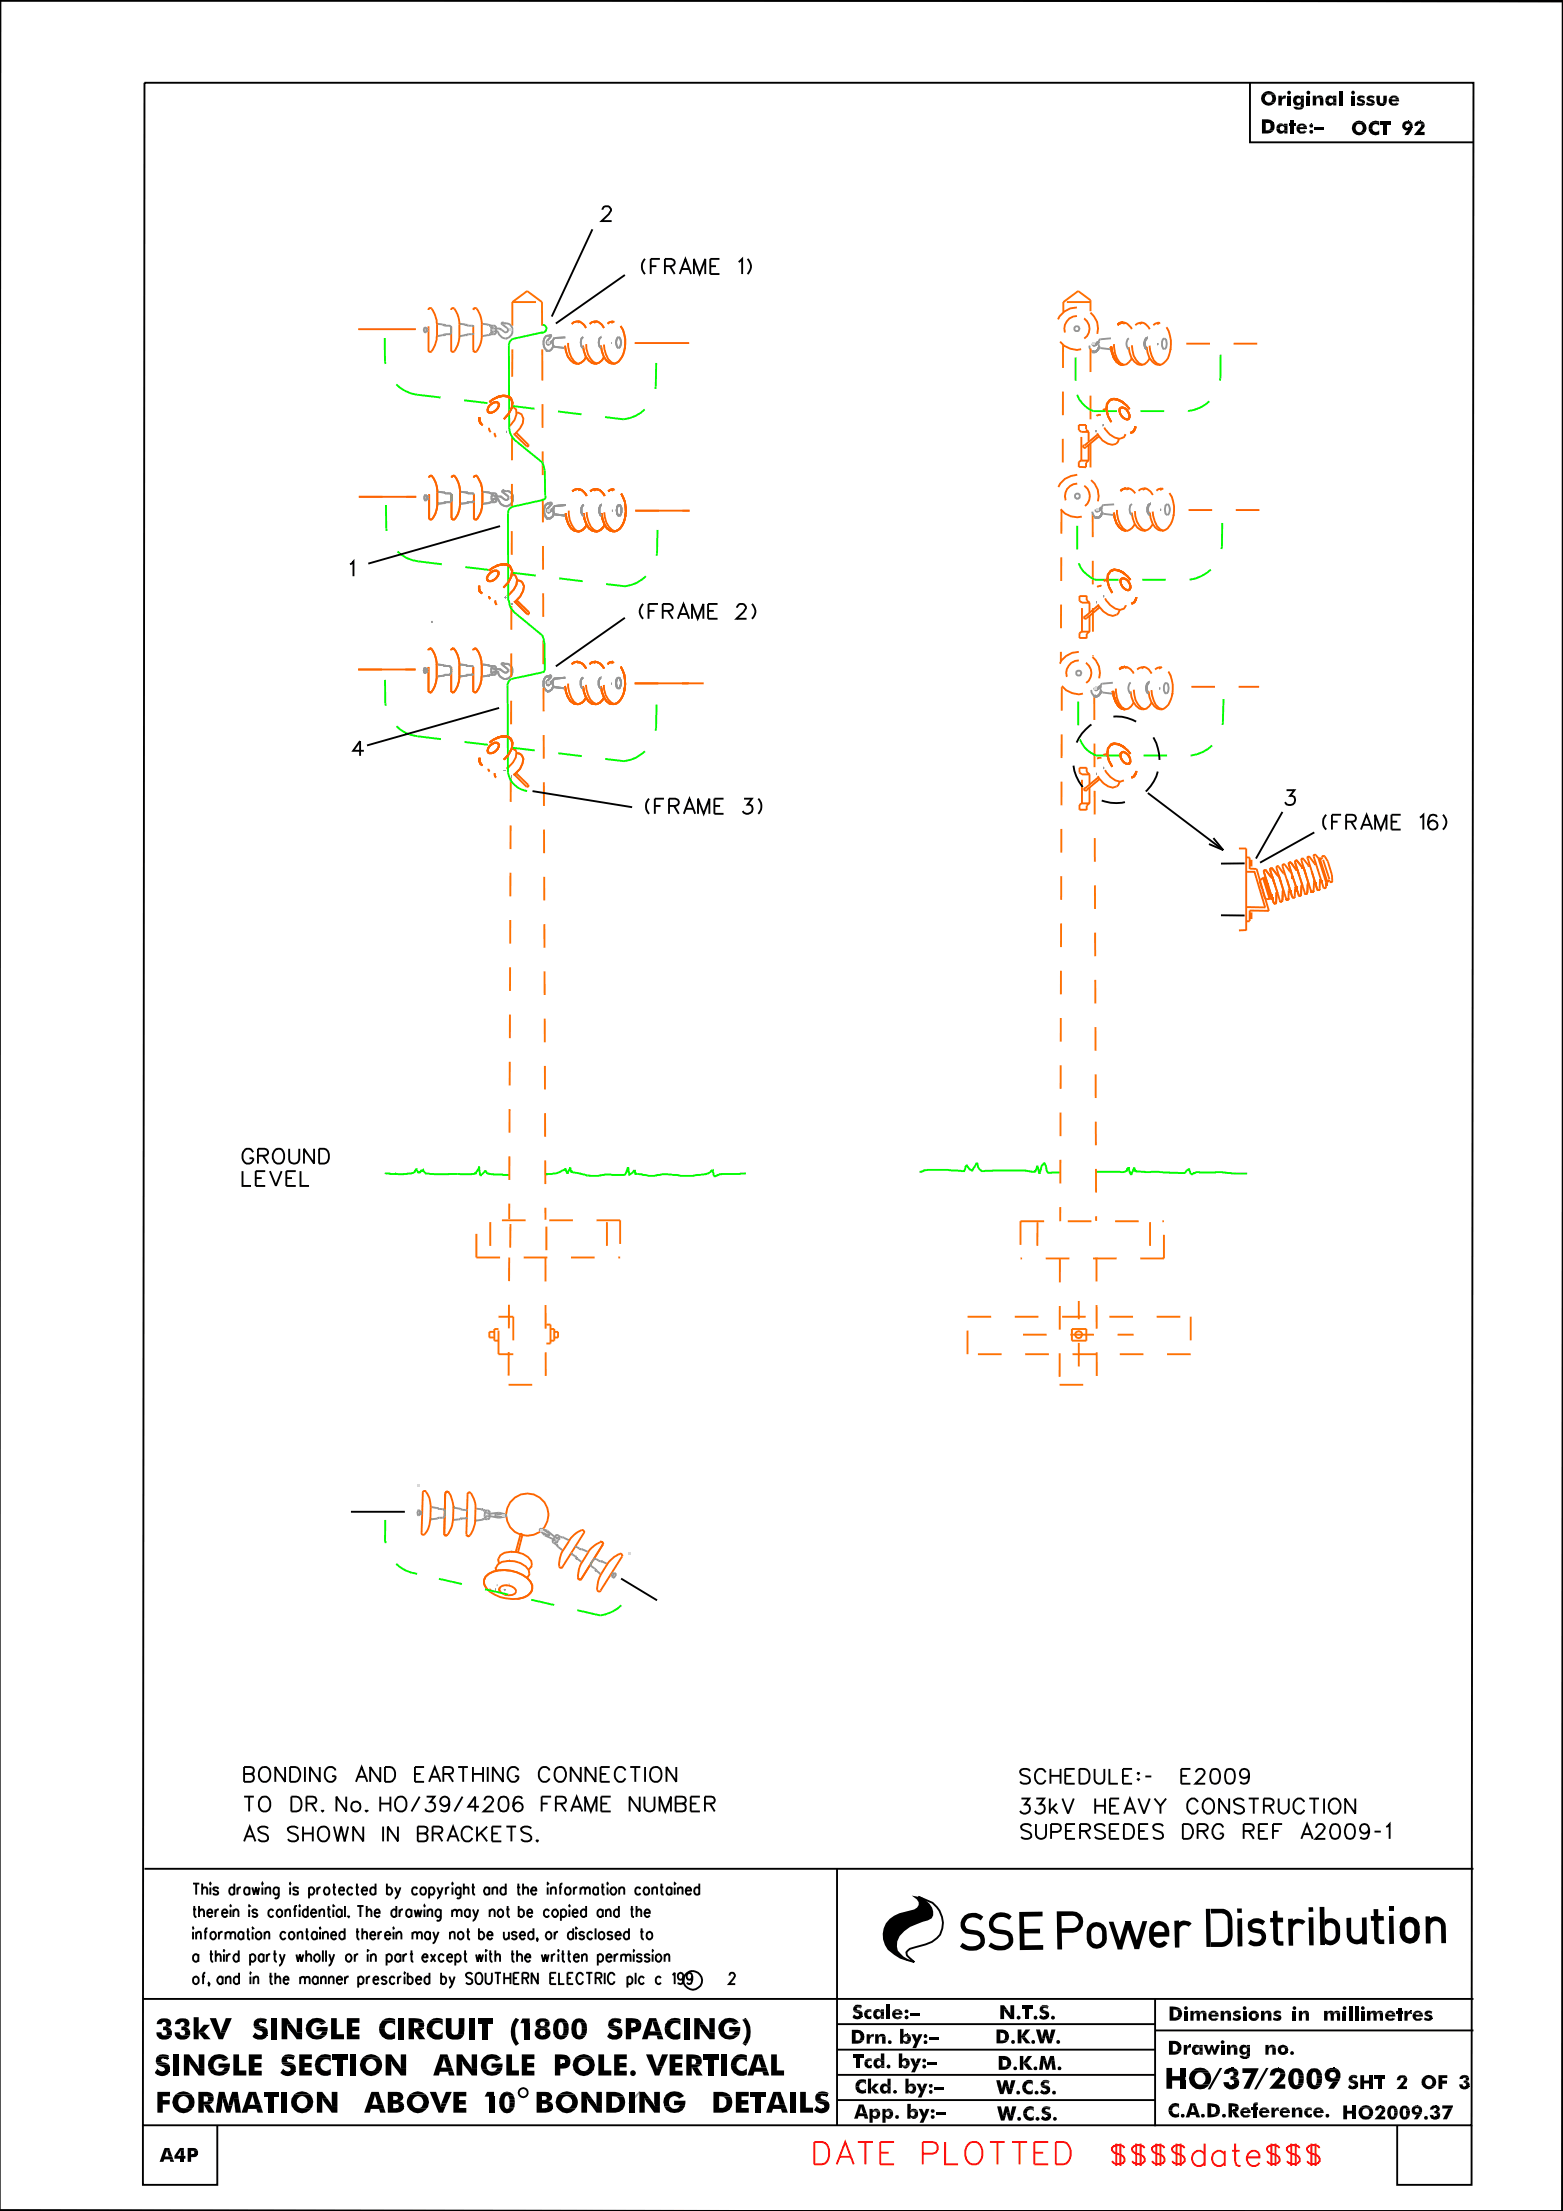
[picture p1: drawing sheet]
<svg xmlns="http://www.w3.org/2000/svg" width="210mm" height="297mm" viewBox="0 0 210 297" stroke-linecap="round" stroke-linejoin="round" font-family="sans-serif">
<defs><g id="words">
<g font-size="1.8">
<text x="69.2" y="264.4" transform="rotate(-90 69.2 264.4)">GROUND</text>
<text x="72.2" y="264.4" transform="rotate(-90 72.2 264.4)">LEVEL</text>
</g>
</g></defs>
<g fill="none" stroke="#000" stroke-width=".25">
<path d="M.1 -.1l-.1 124.5M5.4 -.1l204.6 .3M-.1 .1h210v296.9h-210M19.4 11.1h178.5l-.3 274.4h-178.4zM167.9 11.1v8h30M210 90.2l-.2 206.9M32.6 157.3v2h1.1M34 154.8a.74 .74 0 0 0-.8-.5 .74 .74 0 0 0-.6 .8 .91 .91 0 0 0 .9 1.2 .67 .67 0 0 0 .5-.7h-.5M34.3 158.3h.9M34.6 155.3l1.2-.1a.43 .43 0 0 0 0-.8l-1.2-.1v2M35.3 155.3l.7 1M35.6 157.3h-1.3v2h1.3"/>
<path d="M36.3 157.3l.8 2 .7-2M37.1 154.4a.72 .72 0 0 1 .7 0 .72 .72 0 0 1 .4 .7 1.08 1.08 0 0 1-.6 1.2 .91 .91 0 0 1-1-1.2l.2-.5zM38.5 158.3h.7M38.8 154.3v1.5a.69 .69 0 0 0 .7 .5 .69 .69 0 0 0 .7-.5v-1.5M39.7 157.3h-1.2v2h1.2M40.4 157.3v2h1.1M42.2 154.3v2l-1.4-2v2M42.9 154.3h.6a1.13 1.13 0 0 1 .3 1.9l-.9 .1zM19.4 251.1h178.5M25.9 259v.1zM25.9 253.1h.9M25.9 256.5h.4"/>
<path d="M25.9 259.5v1M26.1 256.1v1.1l.1 .3h.2M26.3 259.8l.3-.3 .3 .1 .1 .9M26.3 253.1v1.4M26.3 259.5v1M26.7 256.8l.3-.3 .3 .1 .1 .9M26.7 256.1v1.4M27.1 253.8l.3-.2h.3l.1 .9M27.1 253.1v1.4M27.4 259.5h.4M27.8 257h.7v-.2a.32 .32 0 0 0-.3-.3 .32 .32 0 0 0-.3 .2 .46 .46 0 0 0 0 .6 .46 .46 0 0 0 .5 .2l.1-.2M27.9 259.1h-.2l-.1 .2v1.2"/>
<path d="M28.3 253v.1h-.1zM28.3 253.6v.9M28.4 259.6a.3 .3 0 0 1 .5 .1 .51 .51 0 0 1-.4 .8 .59 .59 0 0 1-.1-.9zM28.9 256.5v1M29.3 253.8a.37 .37 0 0 0-.3-.2 .37 .37 0 0 0-.4 .2l.2 .2 .4 .1 .1 .2a.37 .37 0 0 1-.3 .2 .37 .37 0 0 1-.4-.2M29.4 256.5a.43 .43 0 0 0-.5 .5M29.4 259.5v1M29.8 257h.7v-.2a.35 .35 0 0 0-.3-.3 .35 .35 0 0 0-.3 .2 .46 .46 0 0 0-.1 .6 .46 .46 0 0 0 .6 .2l.1-.2M29.9 259.5a.49 .49 0 0 0-.5 .5M30.3 259.8l.2-.2h.4l.1 .9M30.3 259.6v.9M30.9 256.1l.1-.1v.1z"/>
<path d="M31 259.8l.2-.2h.3l.1 .9M31 256.5v1M31.3 256.8l.3-.3 .3 .1 .1 .9M31.3 256.5v1M31.5 253.8l-.2-.2a.35 .35 0 0 0-.5 .2 .46 .46 0 0 0 0 .5 .46 .46 0 0 0 .5 .2l.2-.2M31.5 253.1v1.4M31.9 253.6v.9M32.4 253.6h-.3l-.2 .4M32.7 259.7a.34 .34 0 0 0-.3-.2 .34 .34 0 0 0-.3 .2 .51 .51 0 0 0 .3 .8l.3-.2M32.7 259.5v1M33.1 259.5h.4M33.3 259.1v1.2v.2h.3"/>
<path d="M33.5 256v.1zM33.5 256.5v1M33.5 253.8a.4 .4 0 0 0-.5-.2 .4 .4 0 0 0-.2 .5v.2a.37 .37 0 0 0 .4 .2 .37 .37 0 0 0 .3-.2M33.5 253.6v.9M33.9 253.6l.2 .9 .3-.9 .2 .9 .2-.9M33.9 259l.1 .1h-.1zM33.9 259.5v1M34.5 259.6a.34 .34 0 0 1 .6 .1 .46 .46 0 0 1 0 .6 .46 .46 0 0 1-.6 .2 .6 .6 0 0 1 0-.9zM34.6 256.7a.37 .37 0 0 0-.4-.2 .37 .37 0 0 0-.3 .2l.2 .3 .4 .1 .1 .2a.37 .37 0 0 1-.4 .3 .37 .37 0 0 1-.3-.3M35.2 253v.1zM35.2 253.6v.9M35.5 259.8l.3-.3 .3 .1 .1 .9"/>
<path d="M35.5 259.5v1M35.7 253.8l.1-.2h.5v.9M35.7 253.6v.9M36.7 256.7a.33 .33 0 0 0-.3-.2 .33 .33 0 0 0-.3 .2 .46 .46 0 0 0 0 .6 .46 .46 0 0 0 .5 .2l.1-.2M37.3 256.6a.34 .34 0 0 1 .6 .1 .46 .46 0 0 1 0 .6 .46 .46 0 0 1-.6 .2 .6 .6 0 0 1 0-.9zM37.4 253.6v1.1v.2a.29 .29 0 0 1-.5 .1M37.4 253.8a.4 .4 0 0 0-.5-.2 .4 .4 0 0 0-.2 .5l.1 .2a.37 .37 0 0 0 .3 .2 .37 .37 0 0 0 .3-.2M38.3 256.8l.3-.3 .3 .1 .1 .9M38.3 256.5v1M38.4 259.7a.34 .34 0 0 0-.3-.2 .34 .34 0 0 0-.4 .2 .51 .51 0 0 0 .4 .8l.3-.2M38.8 259.7a.34 .34 0 0 1 .4-.2 .34 .34 0 0 1 .3 .2 .51 .51 0 0 1-.4 .8 .55 .55 0 0 1-.3-.8zM39 253v.1h-.1z"/>
<path d="M39 253.6v.9M39.4 256.5h.4M39.9 256.1h-.3v1.4M40 259.8l.3-.3 .3 .1v.9M40 259.5v1M40 253.8v-.2a.39 .39 0 0 0-.6 .2 .6 .6 0 0 0 .6 .3v.4a.39 .39 0 0 1-.6-.2M40.1 256.1l.1-.1 .1 .1zM40.2 256.5v1M41 259.5h.4M41.2 259.1v1.2v.2h.3M41.3 256.7a.33 .33 0 0 0-.3-.2 .33 .33 0 0 0-.3 .2 .46 .46 0 0 0 0 .6 .46 .46 0 0 0 .5 .2l.1-.2M41.3 256.1v1.4"/>
<path d="M41.5 253.8l.1-.2a.46 .46 0 0 1 .6 .4 .46 .46 0 0 1-.6 .5l-.1-.2M41.5 253.6v1.4M41.8 257h.7v-.2a.33 .33 0 0 0-.3-.3 .33 .33 0 0 0-.4 .2 .51 .51 0 0 0 .4 .8l.3-.2M42.6 259.7a.34 .34 0 0 0-.4-.2 .34 .34 0 0 0-.3 .2 .51 .51 0 0 0 .4 .8l.3-.2M42.6 259.5v1M42.6 253.6v.9M42.9 256.8l.3-.3 .3 .1v.9M42.9 256.5v1M43 259v.1h-.1zM43 259.5v1M43.1 253.6a.4 .4 0 0 0-.5 .4M43.4 259.8l.3-.3 .3 .1v.9"/>
<path d="M43.4 259.5v1M43.7 253.6a.49 .49 0 0 1 .6 .3 .49 .49 0 0 1-.3 .6h-.3a.66 .66 0 0 1 0-.9zM44 256.5h.4M44.1 256.1v1.1l.1 .3h.2M44.5 260h.6v-.2a.32 .32 0 0 0-.2-.3 .32 .32 0 0 0-.4 .2 .46 .46 0 0 0 0 .6 .46 .46 0 0 0 .6 .2v-.2M44.7 253.6h.4M44.8 256v.1zM44.8 256.5v1M44.8 253.1v1.2l.1 .2h.2M45.5 254h.7l-.1-.4a.49 .49 0 0 0-.6 .3 .49 .49 0 0 0 .3 .6h.3l.1-.2M45.9 256.7a.37 .37 0 0 0-.3-.2 .37 .37 0 0 0-.4 .2 .46 .46 0 0 0 0 .6 .46 .46 0 0 0 .6 .2l.1-.2M45.9 256.5v1"/>
<path d="M46.3 259.7a.37 .37 0 0 0-.4-.2 .37 .37 0 0 0-.3 .2 .46 .46 0 0 0 0 .6 .46 .46 0 0 0 .6 .2l.1-.2M46.3 259.1v1.4M46.3 256.1v1.4M46.8 257.5h.1h-.1zM47.3 253.8l-.1-.2a.46 .46 0 0 0-.6 .4 .46 .46 0 0 0 .6 .5l.1-.2M47.8 253.6h.4M47.8 259.5h.4M47.9 253.1l.1 1.4h.2M48 259.1v1.2l.1 .2h.2M48 256.1h.8M48.4 256.1v1.4M48.6 254h.7l-.1-.4a.46 .46 0 0 0-.6 .4 .46 .46 0 0 0 .6 .5l.1-.2"/>
<path d="M48.7 259.8l.3-.3 .2 .1 .1 .9M48.7 259.1v1.4M49.2 256.8l.3-.3 .3 .1 .1 .9M49.2 256.1v1.4M49.7 260h.7v-.2a.32 .32 0 0 0-.3-.3 .32 .32 0 0 0-.3 .2 .46 .46 0 0 0-.1 .6 .46 .46 0 0 0 .6 .2l.1-.2M50.3 257h.7v-.2a.32 .32 0 0 0-.3-.3 .32 .32 0 0 0-.4 .2 .46 .46 0 0 0 0 .6 .46 .46 0 0 0 .6 .2l.1-.2M50.4 253.8a.4 .4 0 0 0-.5-.2 .4 .4 0 0 0-.2 .5l.1 .2a.37 .37 0 0 0 .3 .2 .37 .37 0 0 0 .3-.2M50.4 253.1v1.4M50.8 259.5v1M51.3 259.5l-.3 .1-.2 .4M51.7 260h.7v-.2a.35 .35 0 0 0-.3-.3 .35 .35 0 0 0-.4 .2 .46 .46 0 0 0 0 .6 .46 .46 0 0 0 .6 .2l.1-.2M52 253.8l.1-.2a.46 .46 0 0 1 .6 .4 .46 .46 0 0 1-.6 .5l-.1-.2"/>
<path d="M52 253.1v1.4M52.8 259v.1zM52.8 259.5v1M53.1 253.6l.3 .9M53.2 256.7a.33 .33 0 0 0-.3-.2 .33 .33 0 0 0-.3 .2 .46 .46 0 0 0 0 .6 .46 .46 0 0 0 .5 .2l.1-.2M53.2 259.8l.3-.3 .3 .1 .1 .9M53.2 256.1v1.4M53.2 259.5v1M53.7 256.5v1M53.8 253.6l-.5 1.2-.3 .2M54.1 256.5l-.3 .1-.1 .4M55.3 256.7a.37 .37 0 0 0-.4-.2 .37 .37 0 0 0-.3 .2 .46 .46 0 0 0 0 .6 .46 .46 0 0 0 .5 .2l.2-.2"/>
<path d="M55.3 256.5v1M55.4 259.8l.2-.2h.3l.1 .9M55.4 259.6v.9M55.7 256.6l.2 .9 .2-.9 .3 .9 .2-.9M56 253.8a.33 .33 0 0 0-.5-.2 .5 .5 0 0 0-.2 .6 .5 .5 0 0 0 .6 .3l.1-.2M56 259.8l.2-.2h.4l.1 .9M56.6 253.6a.49 .49 0 0 1 .6 .3 .49 .49 0 0 1-.3 .6h-.2a.59 .59 0 0 1-.1-.9zM57 256v.1zM57 256.5v1M57.4 256.8l.3-.3 .3 .1 .1 .9M57.4 256.5v1M57.6 253.8a.39 .39 0 0 1 .6-.2 .59 .59 0 0 1-.1 .9h-.3l-.2-.2"/>
<path d="M57.6 253.6v1.4M57.8 259.7a.34 .34 0 0 0-.4-.2 .34 .34 0 0 0-.3 .2 .51 .51 0 0 0 .4 .8l.3-.2M57.8 259.5v1M58.2 259.5l.3 1M58.7 253.6l.4 .9M58.9 259.5l-.5 1.3-.3 .3M59.2 256.5v1.2l-.1 .2a.29 .29 0 0 1-.5 .1M59.2 256.7a.37 .37 0 0 0-.3-.2 .37 .37 0 0 0-.4 .2 .46 .46 0 0 0 0 .6 .46 .46 0 0 0 .6 .2l.1-.2M59.5 253.6l-.5 1.2-.3 .2M59.9 253.6v.9M60.3 253.6h-.3l-.1 .4M60.4 259.8l.3-.3 .3 .1 .1 .9"/>
<path d="M60.4 259.5v1M60.7 253.1l.1-.1v.1zM60.7 256.9l.3-.3 .3 .1 .1 .8M60.7 256.6v.9M60.8 253.6v.9M61.4 256.9l.3-.3 .2 .1 .1 .8M61.7 259.6a.34 .34 0 0 1 .5 .1 .46 .46 0 0 1 0 .6 .46 .46 0 0 1-.5 .2 .6 .6 0 0 1 0-.9zM61.9 253.6l-.1 1.3a.29 .29 0 0 1-.4 .1M61.9 253.8a.33 .33 0 0 0-.5-.2 .5 .5 0 0 0-.2 .6 .5 .5 0 0 0 .6 .3l.1-.2M62.3 253.8l.2-.2h.4v.9M62.3 253.1v1.4M62.7 259.5h.4"/>
<path d="M62.8 259.1v1.2l.1 .2h.2M63.1 256.7a.33 .33 0 0 0-.3-.2 .33 .33 0 0 0-.3 .2 .46 .46 0 0 0-.1 .6 .46 .46 0 0 0 .6 .2l.1-.2M63.1 256.5v1M63.3 253.6h.5M63.5 253.1v1.2l.1 .2h.2M63.5 256.5l.4 1M64.2 256.5l-.4 1.3-.3 .2M64.3 259.7l.2-.2a.51 .51 0 0 1 .5 .5 .51 .51 0 0 1-.5 .5l-.2-.2M64.3 259.1v1.4M65.4 260h.7a.34 .34 0 0 0-.2-.4 .34 .34 0 0 0-.4 .1 .51 .51 0 0 0 .4 .8l.2-.2M65.7 253.8a.39 .39 0 0 0-.5-.2 .59 .59 0 0 0 .1 .9h.3l.1-.2M65.7 253.6v.9"/>
<path d="M65.8 256.8l.3-.3 .3 .1v.9M65.8 256.5v1M66.1 253.8l.2-.2h.4l.1 .9M66.1 253.6v.9M67 256.6a.34 .34 0 0 1 .5 .1 .46 .46 0 0 1 0 .6 .46 .46 0 0 1-.5 .2 .6 .6 0 0 1 0-.9zM67.9 253.8a.4 .4 0 0 0-.5-.2 .4 .4 0 0 0-.2 .5v.2a.37 .37 0 0 0 .4 .2 .37 .37 0 0 0 .3-.2M69.4 253.6h.5M69.6 253.1l.1 1.4h.2M69.7 256.7a.37 .37 0 0 1 .3-.2 .37 .37 0 0 1 .3 .2 .46 .46 0 0 1 0 .6 .46 .46 0 0 1-.5 .2l-.1-.2M69.8 260h.7v-.2a.32 .32 0 0 0-.5-.2 .51 .51 0 0 0-.2 .6 .51 .51 0 0 0 .5 .3l.2-.2M70.2 253.8l.3-.2h.3l.1 .9M70.2 253.1v1.4"/>
<path d="M71.3 254h.7l-.1-.4a.46 .46 0 0 0-.6 .4 .46 .46 0 0 0 .6 .5l.1-.2M73.5 259.6a.34 .34 0 0 1 .5 .1 .46 .46 0 0 1 0 .6 .46 .46 0 0 1-.5 .2 .6 .6 0 0 1 0-.9zM73.5 253l.1 .1h-.1zM73.5 253.6v.9M73.8 256.7a.37 .37 0 0 0-.4-.2 .37 .37 0 0 0-.3 .2 .46 .46 0 0 0 0 .6 .46 .46 0 0 0 .5 .2l.2-.2M74 253.8l.1-.2h.5v.9M74 253.6v.9M74.4 256.6v-.1a.51 .51 0 0 1 .5 .5 .51 .51 0 0 1-.5 .5 .52 .52 0 0 1 0-.9zM74.5 259.5v1M74.9 259.5l-.3 .1-.1 .4M75.1 253.6h.4M75.3 256.7a.37 .37 0 0 1 .4-.2 .37 .37 0 0 1 .3 .2 .46 .46 0 0 1 0 .6 .46 .46 0 0 1-.5 .2l-.2-.2"/>
<path d="M75.3 256.5v1.5M75.5 253.1h-.2l-.1 1.4M76 253.6a.49 .49 0 0 1 .7 .3 .49 .49 0 0 1-.4 .6h-.1a.59 .59 0 0 1-.2-.9zM76.4 256.1l.1-.1v.1zM76.5 256.5v1M76.9 257h.7v-.2a.32 .32 0 0 0-.3-.3 .32 .32 0 0 0-.4 .2 .46 .46 0 0 0 0 .6 .46 .46 0 0 0 .6 .2l.1-.2M77 259.7a.37 .37 0 0 0-.4-.2 .37 .37 0 0 0-.3 .2 .46 .46 0 0 0 0 .6 .46 .46 0 0 0 .5 .2l.2-.2M77 259.1v1.4M77.1 253.6v.9M77.4 259v.1zM77.4 259.5v1M77.5 253.6h-.3l-.1 .4"/>
<path d="M77.9 253.9l.3-.3h.3l.1 .9M77.9 253.6v.9M78.5 259.7a.37 .37 0 0 0-.4-.2 .37 .37 0 0 0-.3 .2l.1 .3 .5 .1 .1 .2a.37 .37 0 0 1-.4 .3 .37 .37 0 0 1-.3-.3M78.6 253.9l.3-.3h.3v.9M78.7 256.7a.37 .37 0 0 0-.3-.2 .37 .37 0 0 0-.4 .2 .46 .46 0 0 0 0 .6 .46 .46 0 0 0 .6 .2l.1-.2M78.7 256.1v1.4M79.6 259.7l-.3-.2a.51 .51 0 0 0-.4 .5 .51 .51 0 0 0 .4 .5l.3-.2M80 259.1v1.4M80.3 253.8a.33 .33 0 0 0-.5-.2 .5 .5 0 0 0-.2 .6 .5 .5 0 0 0 .6 .3l.1-.2M80.3 253.6v.9M80.4 259.7a.37 .37 0 0 1 .4-.2 .37 .37 0 0 1 .3 .2 .46 .46 0 0 1 0 .6 .46 .46 0 0 1-.5 .2 .67 .67 0 0 1-.2-.8zM80.7 253.6h.5"/>
<path d="M80.9 253.1v1.2l.1 .2h.2M81 256.7a.37 .37 0 0 0-.4-.2 .37 .37 0 0 0-.3 .2 .46 .46 0 0 0 0 .6 .46 .46 0 0 0 .5 .2l.2-.2M81 256.5v1M81.4 256.8l.3-.3 .2 .1 .1 .9M81.4 256.5v1M81.5 253.1l.1-.1v.1zM81.6 253.6v.9M82.2 253.6a.46 .46 0 0 1 .6 .4 .46 .46 0 0 1-.6 .5 .57 .57 0 0 1 0-.9zM82.2 259.7a.38 .38 0 0 0-.6-.1v.3l.5 .1a.29 .29 0 0 1 .1 .5h-.4l-.2-.2M82.6 260h.8v-.2a.35 .35 0 0 0-.3-.3 .35 .35 0 0 0-.4 .2 .46 .46 0 0 0 0 .6 .46 .46 0 0 0 .5 .2l.2-.2M83.1 256.7a.33 .33 0 0 0-.3-.2 .33 .33 0 0 0-.3 .2 .46 .46 0 0 0 0 .6 .46 .46 0 0 0 .5 .2l.1-.2M83.1 256.1v1.4"/>
<path d="M83.2 253.8l.1-.2h.4l.1 .9M83.2 253.6v.9M84.5 259.7a.34 .34 0 0 0-.3-.2 .34 .34 0 0 0-.4 .2 .51 .51 0 0 0 .4 .8l.3-.2M84.5 259.1v1.4M84.7 256.5h.4M84.9 256.1v1.1v.3h.2M85.5 256.8l.3-.3 .3 .1v.9M85.5 256.1v1.4M86 253.8a.33 .33 0 0 0-.5-.2 .5 .5 0 0 0-.2 .6 .5 .5 0 0 0 .6 .3l.1-.2M86 259.5h.4M86.2 259.1v1.2v.2h.3M86.5 257h.8a.34 .34 0 0 0-.2-.4 .34 .34 0 0 0-.5 .1 .51 .51 0 0 0 .4 .8l.3-.2"/>
<path d="M86.6 253.6a.49 .49 0 0 1 .6 .3 .49 .49 0 0 1-.3 .6h-.3a.66 .66 0 0 1 0-.9zM86.9 259.7a.37 .37 0 0 1 .3-.2 .37 .37 0 0 1 .4 .2 .46 .46 0 0 1 0 .6 .46 .46 0 0 1-.6 .2 .67 .67 0 0 1-.1-.8zM87.6 253.8l.2-.2h.4v.9M87.6 253.6v.9M88.7 253.6h.4M88.8 253.1v1.2l.1 .2h.2M90.2 253.8a.33 .33 0 0 0-.5-.2 .5 .5 0 0 0-.2 .6 .5 .5 0 0 0 .6 .3l.1-.2M90.2 253.6v.9M90.6 253l.1 .1h-.1zM90.6 253.6v.9M91 253.8l.2-.2h.4l.1 .9M91 253.6v.9"/>
<path d="M92.1 254h.7v-.2a.36 .36 0 0 0-.3-.2 .36 .36 0 0 0-.4 .2 .47 .47 0 0 0 0 .5 .47 .47 0 0 0 .6 .2l.1-.2M93.9 253.8a.33 .33 0 0 0-.5-.2 .5 .5 0 0 0-.2 .6 .5 .5 0 0 0 .6 .3l.1-.2M93.9 253.1v1.4M112.4 251.1v34.4M137.2 241.6h1l-.6 .8a.62 .62 0 0 1 .7 .6 .62 .62 0 0 1-.6 .7 .59 .59 0 0 1-.7-.4M139.2 241.6h1l-.6 .8a.62 .62 0 0 1 .7 .6 .62 .62 0 0 1-.5 .7 .61 .61 0 0 1-.8-.4M141 241.6v2.1M141.4 242.9l.6 .8M141.9 242.3l-.9 1M142.7 241.6l.7 2.1 .8-2.1M147.1 241.6v2.1M147.1 242.6h1.3"/>
<path d="M148.4 241.6v2.1M149.1 242.6h.7M150.3 241.6h-1.2v2.1h1.2M151 243.7l.7-2.1 .8 2.1M151.2 243h1M152.9 241.6l.7 2.1 .8-2.1M155 241.6l.8 1v1.1M156.6 241.6l-.8 1M160.9 242.1a.74 .74 0 0 0-.9-.5 .74 .74 0 0 0-.6 .8 .96 .96 0 0 0 1 1.3l.5-.6M161.7 241.9l.4-.3a.92 .92 0 0 1 .9 1.3 .71 .71 0 0 1-.5 .8 .71 .71 0 0 1-.9-.6 1.1 1.1 0 0 1 .1-1.2zM165.1 241.6v2.1l-1.4-2.1v2.1M167.1 241.9a.87 .87 0 0 0-1.4 0 .45 .45 0 0 0 .4 .6 1.04 1.04 0 0 1 1 .6v.3a.87 .87 0 0 1-1.4 0"/>
<path d="M167.7 241.6h1.4M168.4 241.6v2.1M169.7 242.6h.9l.3-.1a.45 .45 0 0 0 0-.7l-.3-.2h-.9v2.1M170.4 242.6l.6 1.1M171.7 241.6v1.5a.68 .68 0 0 0 .7 .6 .68 .68 0 0 0 .7-.6v-1.5M175.1 242.1a.74 .74 0 0 0-.8-.5 .74 .74 0 0 0-.6 .8 .96 .96 0 0 0 1 1.3l.4-.3v-.3M175.8 241.6h1.3M176.5 241.6v2.1M177.8 241.6v2.1M178.7 241.9a.68 .68 0 0 1 .6-.3 .68 .68 0 0 1 .6 .5 1.21 1.21 0 0 1-.5 1.6 .98 .98 0 0 1-.9-.6 .98 .98 0 0 1 .1-1zM182 241.6v2.1l-1.3-2.1v2.1M19.2 268.5h178.7"/>
<path d="M26.1 265.6a.47 .47 0 0 1 .6 .2 .47 .47 0 0 1-.2 .7 .47 .47 0 0 1-.6-.2 .47 .47 0 0 1 .2-.7zM26.6 262.7a.41 .41 0 0 0-.5-.1 .41 .41 0 0 0-.2 .5 .38 .38 0 0 0 .3 .4 .38 .38 0 0 0 .4-.2M26.6 262.5v1.1M27.1 265.5h.4M27.6 265l-.2 .1-.1 .2v1.3M28.1 266.5l-.1 .1v-.1v-.1l.1 .1-.1 .4M28.2 262.5h.4M28.3 262v1.3l.2 .3h.1M29 262.8l.3-.3 .3 .1v1M29 262v1.6M29.9 265.8a.44 .44 0 0 0-.6-.1 .44 .44 0 0 0 0 .6l.2 .3h.2l.2-.3M29.9 265.5v1.1"/>
<path d="M30 262h.1v.1zM30.1 262.5v1.1M30.3 265.8l.3-.3 .3 .1 .1 1M30.3 265.5v1.1M30.5 262.5v1.1M31 262.5a.49 .49 0 0 0-.5 .5M32.1 262.7a.34 .34 0 0 0-.4-.2 .34 .34 0 0 0-.3 .2 .51 .51 0 0 0 .4 .9l.3-.3M32.1 262v1.6M32.1 265.8a.41 .41 0 0 0-.5-.2 .41 .41 0 0 0-.2 .5 .38 .38 0 0 0 .3 .5 .38 .38 0 0 0 .4-.3M32.1 265v1.6M33.6 262.7a.41 .41 0 0 1 .5-.1 .41 .41 0 0 1 .2 .5 .38 .38 0 0 1-.3 .4 .38 .38 0 0 1-.4-.2M33.6 262.5v1.6"/>
<path d="M33.6 265v.1zM33.6 265.5v1.1M34.1 265.8l.2-.3 .3 .1 .1 1M34.1 265.5v1.1M35.4 262.7a.33 .33 0 0 0-.3-.2 .33 .33 0 0 0-.3 .2 .46 .46 0 0 0 0 .6 .46 .46 0 0 0 .5 .2l.1-.2M35.4 262.5v1.1M35.8 262.5v1.1M36.2 265.5h.4M36.3 262.5a.43 .43 0 0 0-.5 .5M36.3 265v1.3l.1 .2 .2 .1M36.7 262.5h.4M36.9 262v1.3l.1 .2 .2 .1"/>
<path d="M37 265.8l.3-.3 .3 .1v1M37 265v1.6M37.6 262.5l.3 1.1M38.1 266h.6v-.3a.33 .33 0 0 0-.3-.2 .33 .33 0 0 0-.3 .3 .45 .45 0 0 0 0 .5 .45 .45 0 0 0 .5 .2l.1-.2M38.2 262.5l-.4 1.3-.3 .3M39.8 262.6l.2 1 .3-1 .2 1 .2-1M40.3 265.8l.2-.2h.4l.1 1M40.3 265.6v1M41 265.8l.1-.2h.4l.1 1M41.1 262.8l.3-.3 .3 .1 .1 1M41.1 262v1.6M42.3 262.7l.2-.2a.51 .51 0 0 1 .4 .5 .51 .51 0 0 1-.4 .6l-.1-.1a.52 .52 0 0 1-.1-.8z"/>
<path d="M42.7 265.8a.34 .34 0 0 0-.3-.3 .34 .34 0 0 0-.3 .3 .51 .51 0 0 0 .3 .8l.3-.3M42.7 265.5v1.1M43.1 265.8l.3-.3 .3 .1v1M43.1 265.5v1.1M43.4 262v1.6M43.8 262v1.6M44.2 265.8l.3-.3 .3 .1v1M44.2 265.5v1.1M44.2 262.5l.3 1.1M44.9 262.5l-.5 1.3-.3 .3M45.2 266h.7v-.2a.35 .35 0 0 0-.3-.3 .35 .35 0 0 0-.3 .3 .46 .46 0 0 0 0 .5 .46 .46 0 0 0 .5 .2l.1-.2M46.3 265.5v1.1"/>
<path d="M46.5 262.7a.34 .34 0 0 1 .3-.2 .34 .34 0 0 1 .3 .2 .51 .51 0 0 1-.3 .9 .55 .55 0 0 1-.3-.9zM46.8 265.5a.49 .49 0 0 0-.5 .5M47.6 262.5v1.1M48.1 262.5a.43 .43 0 0 0-.5 .5M48.1 265.8a.41 .41 0 0 1 .6-.2 .41 .41 0 0 1 .1 .5 .38 .38 0 0 1-.2 .5 .38 .38 0 0 1-.5-.3M48.1 265.5v1.5M49.2 265.5v1.1M49.3 262h.2l-.1 .1zM49.4 262.5v1.1M49.7 265.5a.43 .43 0 0 0-.5 .5M49.8 262.8l.3-.3 .3 .1 .1 1M49.8 262.5v1.1"/>
<path d="M50.1 266h.7v-.2a.32 .32 0 0 0-.3-.3 .32 .32 0 0 0-.3 .3 .46 .46 0 0 0 0 .5 .46 .46 0 0 0 .5 .2l.1-.2M51.9 262.7a.41 .41 0 0 1 .6-.1 .41 .41 0 0 1 .1 .5 .38 .38 0 0 1-.2 .4 .38 .38 0 0 1-.5-.2M51.9 265.8a.37 .37 0 0 0-.3-.3 .37 .37 0 0 0-.4 .3l.2 .2 .4 .1 .1 .2a.37 .37 0 0 1-.3 .3 .37 .37 0 0 1-.4-.3M51.9 262.5v1.6M53 265.8l-.2-.3a.51 .51 0 0 0-.5 .6 .51 .51 0 0 0 .5 .5l.2-.3M53.4 265.5v1.1M53.8 262.7a.41 .41 0 0 0-.6-.1 .41 .41 0 0 0-.1 .5 .38 .38 0 0 0 .2 .4 .38 .38 0 0 0 .5-.2M53.8 262.5v1.1M53.9 265.5a.43 .43 0 0 0-.5 .5M54.2 262.5v1.1M54.3 265v.1zM54.3 265.5v1.1"/>
<path d="M54.7 262.5a.49 .49 0 0 0-.5 .5M54.8 265.8a.33 .33 0 0 1 .3-.3 .33 .33 0 0 1 .3 .3 .46 .46 0 0 1 0 .5 .46 .46 0 0 1-.6 .2v-.2M54.8 265v1.6M55 262.5h.5M55.3 262v1.3v.2l.2 .1M55.9 266h.7a.34 .34 0 0 0-.3-.4 .34 .34 0 0 0-.4 .2 .51 .51 0 0 0 .4 .8l.3-.3M56.7 263h.7v-.2a.32 .32 0 0 0-.5-.2 .51 .51 0 0 0-.2 .6 .51 .51 0 0 0 .5 .4l.2-.3M57.7 265.8a.33 .33 0 0 0-.3-.3 .33 .33 0 0 0-.4 .3 .46 .46 0 0 0 0 .5 .46 .46 0 0 0 .6 .2l.1-.2M57.7 265v1.6M57.8 262.5l.7 1.1M58.5 262.5l-.7 1.1M59.2 265.8a.33 .33 0 0 1 .4-.3 .33 .33 0 0 1 .3 .3 .46 .46 0 0 1 0 .5 .46 .46 0 0 1-.6 .2l-.1-.2"/>
<path d="M59.2 265v1.6M59.6 262.7a.34 .34 0 0 0-.3-.2 .34 .34 0 0 0-.3 .2 .51 .51 0 0 0 .4 .9l.2-.3M60 263h.7v-.2a.32 .32 0 0 0-.3-.3 .32 .32 0 0 0-.3 .2 .46 .46 0 0 0 0 .6 .46 .46 0 0 0 .5 .2l.1-.2M60.3 265.5l.4 1.1M61.1 265.5l-.5 1.3-.3 .2M61.1 262.7a.41 .41 0 0 1 .6-.1 .41 .41 0 0 1 .2 .5 .38 .38 0 0 1-.3 .4 .38 .38 0 0 1-.5-.2M61.1 262.5v1.6M62.3 262.5h.4M62.5 262v1.3v.2l.3 .1M63.4 265.2a.45 .45 0 0 0-.5-.2 .45 .45 0 0 0-.3 .4l.2 .3a.74 .74 0 0 1 .6 .4v.2a.51 .51 0 0 1-.8 0M63.9 262.6l.2 1 .3-1 .2 1 .3-1M64.1 265.1l.1-.1a.67 .67 0 0 1 .6 1l-.1 .2a.43 .43 0 0 1-.6 .3l-.2-.2v-.3v-.6z"/>
<path d="M65.2 262h.1l-.1 .1zM65.2 265v1.1a.42 .42 0 0 0 .4 .5 .42 .42 0 0 0 .5-.5v-1.1M65.2 262.5v1.1M65.7 262.5h.4M65.8 262v1.3l.2 .3h.1M66.4 265h.9M66.5 262.8l.3-.3 .3 .1 .1 1M66.5 262v1.6M66.9 265v1.6M67.7 265v1.6M67.7 265.8h.9M68.6 265v1.6"/>
<path d="M69 265.8h.4M69.4 262.8l.3-.3 .3 .1 .1 1M69.7 265h-.7v1.6h.7M70.2 265.8l.7-.1 .1-.2-.1-.4-.7-.1v1.6M70.6 265.8l.4 .8M72.2 265v1.6l-.8-1.6v1.6M72.7 262.6l.3 1 .3-1 .2 1 .2-1M73.9 265.8h.5M74.1 262.5v1.1M74.6 262.5a.43 .43 0 0 0-.5 .5M74.7 265h-.8v1.6h.8M74.9 262h.1v.1z"/>
<path d="M75 262.5v1.1M75.1 265v1.6h.7M75.4 262.5h.4M75.6 262v1.3v.2l.3 .1M76.2 262.5h.4M76.2 265.8h.5M76.4 262v1.3l.1 .2 .2 .1M77 265h-.8v1.6h.8M77.1 263h.6v-.2a.32 .32 0 0 0-.2-.3 .32 .32 0 0 0-.4 .2 .46 .46 0 0 0 0 .6 .46 .46 0 0 0 .6 .2v-.2M78.2 262.8l.3-.3 .3 .1v1M78.2 262.5v1.1M78.3 265.4a.4 .4 0 0 0-.4-.4 .4 .4 0 0 0-.4 .4 .96 .96 0 0 0 .3 1.2 .44 .44 0 0 0 .5-.4"/>
<path d="M78.7 265h.9M79.1 265v1.6M80 265.8l.7-.1 .1-.2-.1-.4-.7-.1v1.6M80.3 262.7a.41 .41 0 0 1 .5-.1 .41 .41 0 0 1 .2 .5 .38 .38 0 0 1-.3 .4 .38 .38 0 0 1-.4-.2M80.3 262.5v1.6M80.4 265.8l.4 .8M81.2 265v1.6M81.4 263h.7v-.2a.35 .35 0 0 0-.3-.3 .35 .35 0 0 0-.3 .2 .46 .46 0 0 0 0 .6 .46 .46 0 0 0 .5 .2l.1-.2M82.5 265.4a.4 .4 0 0 0-.6-.3 .99 .99 0 0 0 .1 1.5 .45 .45 0 0 0 .5-.4M82.5 262.5v1.1M83 262.5a.49 .49 0 0 0-.5 .5M83.4 262.8l.2-.2h.4v1"/>
<path d="M83.4 262.6v1M84 262.8l.3-.2h.3l.1 1M84.3 265.8a.33 .33 0 0 1 .3-.3 .33 .33 0 0 1 .3 .3 .46 .46 0 0 1 0 .5 .46 .46 0 0 1-.6 .2v-.2M84.3 265.5v1.5M85.1 262v.1zM85.1 262.5v1.1M85.4 265v1.6M86.2 262.7l-.2-.2h-.3l-.1 .1v.3a.6 .6 0 0 1 .6 .4l-.1 .2-.1 .1h-.3l-.2-.3M86.5 265.8a.34 .34 0 0 0-.3-.3 .34 .34 0 0 0-.3 .3 .51 .51 0 0 0 .3 .8l.3-.3M87.2 262.7l-.2-.2h-.2l-.2 .1v.3a.6 .6 0 0 1 .6 .4v.2l-.2 .1h-.2l-.2-.3M87.6 262h.1l-.1 .1zM87.6 262.5v1.1"/>
<path d="M88.1 262.7a.34 .34 0 0 1 .3-.2 .34 .34 0 0 1 .3 .2 .51 .51 0 0 1-.3 .9 .55 .55 0 0 1-.3-.9zM88.7 265.8a.33 .33 0 0 0-.3-.3 .33 .33 0 0 0-.3 .3 .46 .46 0 0 0 0 .5 .46 .46 0 0 0 .6 .2v-.2M89.3 262.8l.2-.3 .3 .1 .1 1M89.3 262.5v1.1M90.3 265.3l.3-.3v1.6M91.8 265.5l-.1 .3a.37 .37 0 0 1-.5 .1 .45 .45 0 0 1-.2-.6 .45 .45 0 0 1 .6-.2 1.27 1.27 0 0 1 0 1.4l-.3 .1-.2-.1v-.2M93 265.5l-.1 .3a.37 .37 0 0 1-.5 .1 .45 .45 0 0 1-.2-.6 .45 .45 0 0 1 .6-.2 1.27 1.27 0 0 1 0 1.4l-.3 .1-.2-.3M98 265.4l.1-.3 .1-.1 .4 .1a.45 .45 0 0 1-.1 .7l-.6 .8h.8M112.4 278.8h42.7M112.4 275.4h42.7M112.4 271.9h42.7M155.1 272.8h42.8"/>
<path d="M155.1 268.5v17.2M-.1 296.9l146.2 .2M19.2 285.5v8h10v-8M112.4 282.1h42.7M187.6 285.5v8h10v-8"/>
<circle cx="93" cy="266.1" r="1.27"/>
<circle cx="70.3" cy="281.1" r=".61"/>
</g>
<g fill="#000">
<path d="M174.6 16.6h.5zM185.3 14.2h.5zM186.9 12.9h.6zM188.8 16.2h.4zM190.5 16.2h.3zM120.2 269.9h.5zM121.4 276.5h.3zM121.6 273.2h.2zM122.3 279.9h.3zM162.7 270.2h.6zM171.3 277.8h.5zM173.6 277.9l.4-.1 .5 .1z"/>
<path d="M176.1 277.9l.4-.1 .4 .1zM178.7 277.8h.5zM186.5 270.2h.5zM188.1 278.8h.3zM190.1 270.2h.5zM122.6 283.3h.2zM167 283.2h.5zM169.5 283.2h.5zM172.3 283.2h.5zM176.8 283.2h.5zM185.2 282.9h.3zM186.7 282.9h.6z"/>
<path d="M188.4 282.9h.5zM190 282.9h.4z"/>
<path d="M169.5 16a1.67 1.67 0 0 1 1.5 .5h-1v1h1a1.08 1.08 0 0 1-1.1 .4h-.4z" fill-rule="evenodd"/>
<path d="M169.6 12.5h1.5l.1 .2h-.8a.55 .55 0 0 0-.5 .5 .55 .55 0 0 0 .5 .6h.8a1.01 1.01 0 0 1-1.5 .2 1.01 1.01 0 0 1-.1-1.5z" fill-rule="evenodd"/>
<path d="M169.6 12.5a1.02 1.02 0 0 1 1.5 0z" fill-rule="evenodd"/>
<path d="M170.1 16.5h.9z" fill-rule="evenodd"/>
<path d="M170.3 16.5h.7a1.16 1.16 0 0 1 0 1h-.9a.54 .54 0 0 0 .5-.4 .54 .54 0 0 0-.3-.6z" fill-rule="evenodd"/>
<path d="M170.4 12.7h.8a.98 .98 0 0 1 0 1.1h-.8a.55 .55 0 0 0 .5-.6 .55 .55 0 0 0-.5-.5z" fill-rule="evenodd"/>
<path d="M171.6 16.7h.8v.1h.5v.1h-.7l-.3 .1v.3h-.5z" fill-rule="evenodd"/>
<path d="M171.6 16.7a.56 .56 0 0 1 .8 0z" fill-rule="evenodd"/>
<path d="M171.7 12.9h.4v.3h.5l-.4 .1-.1 .9h-.4z" fill-rule="evenodd"/>
<path d="M171.4 17.3h.5v.2l.2 .1h.8v.1h-.4a.59 .59 0 0 1-.7 .2 .59 .59 0 0 1-.4-.6z" fill-rule="evenodd"/>
<path d="M172.3 12.9h.4v.2l-.1 .1h-.5z" fill-rule="evenodd"/>
<path d="M172.2 17.6l.7-.1v.1z" fill-rule="evenodd"/>
<path d="M172.4 16.6h.5v.2h-.5z" fill-rule="evenodd"/>
<path d="M172.5 17.7h.4v.2h-.4z" fill-rule="evenodd"/>
<path d="M172.2 16.9h.7v.6h-.5l.1-.4z" fill-rule="evenodd"/>
<path d="M172.4 12.9h.3z" fill-rule="evenodd"/>
<path d="M172.5 13.2l.1 .1z" fill-rule="evenodd"/>
<path d="M172.9 12.9h.5v1.3h-.5z" fill-rule="evenodd"/>
<path d="M173.1 16.6h.9v.3h-.9z" fill-rule="evenodd"/>
<path d="M173.3 16.9h.5v1h-.5z" fill-rule="evenodd"/>
<path d="M173.3 16.2h.5v.4h-.5z" fill-rule="evenodd"/>
<path d="M173.7 14.3l1.4 .2-.2 .2h-.8a.4 .4 0 0 1-.4-.3z" fill-rule="evenodd"/>
<path d="M173.8 13a.54 .54 0 0 1 .9 .1h.4v.1h-.7a.32 .32 0 0 0-.3 .3 .32 .32 0 0 0 .3 .3h.7v.2h-.4a.62 .62 0 0 1-.9 0 .62 .62 0 0 1-.1-.8z" fill-rule="evenodd"/>
<path d="M174.3 16.8h1.1h-.6l-.2 .2h-.4z" fill-rule="evenodd"/>
<path d="M174.1 14.7h.5z" fill-rule="evenodd"/>
<path d="M174.1 17l1.4 .1v.2h-.9v.3l.1 .1h.7v.1l-.3 .1h-.5l-.5-.3z" fill-rule="evenodd"/>
<path d="M174.7 14h.4v.5h-.7a.36 .36 0 0 0 .3-.5z" fill-rule="evenodd"/>
<path d="M174.4 13.2h.7v.6h-.7a.32 .32 0 0 0 .3-.3 .32 .32 0 0 0-.3-.3z" fill-rule="evenodd"/>
<path d="M174.3 16.8l.3-.2h.5l.3 .2z" fill-rule="evenodd"/>
<path d="M174.6 17.9h.5z" fill-rule="evenodd"/>
<path d="M174.7 12.9h.4v.2h-.4z" fill-rule="evenodd"/>
<path d="M174.8 17.7l.2-.1 .1-.1 .4 .2z" fill-rule="evenodd"/>
<path d="M174.8 16.8h.6l.1 .3h-.4l-.1-.2z" fill-rule="evenodd"/>
<path d="M175.5 12.9h.5v1.3h-.5z" fill-rule="evenodd"/>
<path d="M175.9 16.7h.4a.25 .25 0 0 1 0 .4 .25 .25 0 0 1-.4 0 .25 .25 0 0 1 0-.4z" fill-rule="evenodd"/>
<path d="M175.9 16.7l.1-.1 .3 .1z" fill-rule="evenodd"/>
<path d="M176 16.6h.2z" fill-rule="evenodd"/>
<path d="M176.3 12.9h.4v.2h1l-.6 .1a.33 .33 0 0 0-.3 .4v.6h-.5z" fill-rule="evenodd"/>
<path d="M176.5 17.1h1.4v.4h-1.4z" fill-rule="evenodd"/>
<path d="M176.7 13.1a.55 .55 0 0 1 1 0z" fill-rule="evenodd"/>
<path d="M177.1 13.2h.6v1h-.4v-.8l-.1-.2z" fill-rule="evenodd"/>
<path d="M178.1 13.1h1.4v.1h-.9l-.2 .3h-.4z" fill-rule="evenodd"/>
<path d="M178.2 13a.52 .52 0 0 1 .8 0z" fill-rule="evenodd"/>
<path d="M178 13.5h.4l.2 .3h.9v.2h-.5a.58 .58 0 0 1-.7 .2 .58 .58 0 0 1-.3-.7z" fill-rule="evenodd"/>
<path d="M178.7 13.8l.8-.1v.1z" fill-rule="evenodd"/>
<path d="M179 12.9h.5v.2h-.5z" fill-rule="evenodd"/>
<path d="M179 14h.5v.2h-.5z" fill-rule="evenodd"/>
<path d="M178.7 13.2h.8v.5h-.5v-.3l-.1-.2z" fill-rule="evenodd"/>
<path d="M179.8 12.2h.5v2h-.5z" fill-rule="evenodd"/>
<path d="M181.5 12.9h.4v1.3h-.4z" fill-rule="evenodd"/>
<path d="M181.8 16.5h1.4l.1 .2h-.8a.56 .56 0 0 0-.5 .5 .56 .56 0 0 0 .5 .6h.8a.98 .98 0 0 1-1.4 .1 .98 .98 0 0 1-.1-1.4z" fill-rule="evenodd"/>
<path d="M181.8 16.5a.97 .97 0 0 1 1.4 0z" fill-rule="evenodd"/>
<path d="M182.3 13l.2-.1h.8l-.1 .2-.5 .1v.1h.1h-.5z" fill-rule="evenodd"/>
<path d="M182.3 13.7l.2 .2h.8a.79 .79 0 0 1-1.1 .2z" fill-rule="evenodd"/>
<path d="M182.5 12.9h.6z" fill-rule="evenodd"/>
<path d="M182.5 16.7h.8a.82 .82 0 0 1 0 1.1h-.8a.55 .55 0 0 0 .5-.6 .55 .55 0 0 0-.5-.5z" fill-rule="evenodd"/>
<path d="M182.7 13.9h.6z" fill-rule="evenodd"/>
<path d="M182.3 13.3h.5a.49 .49 0 0 1 .5 .5v.1h-.4v-.1l-.1-.1a.48 .48 0 0 1-.5-.4z" fill-rule="evenodd"/>
<path d="M182.8 13.1h.4v.1v.1z" fill-rule="evenodd"/>
<path d="M183.6 13l.2-.1h.8l-.1 .2-.5 .1v.1h-.5z" fill-rule="evenodd"/>
<path d="M183.6 13.7l.4 .2h.6a.79 .79 0 0 1-1.2 .2z" fill-rule="evenodd"/>
<path d="M184 16.5h1.2v.2h-.6l-.2 .2-.1 .3h-.5v-.4z" fill-rule="evenodd"/>
<path d="M183.8 12.9h.6z" fill-rule="evenodd"/>
<path d="M184 13.9h.6z" fill-rule="evenodd"/>
<path d="M183.5 13.3h.5a.55 .55 0 0 1 .6 .6h-.5l.1-.1v-.1a.67 .67 0 0 1-.7-.4z" fill-rule="evenodd"/>
<path d="M184 16.5a1.12 1.12 0 0 1 1.2-.2v.2z" fill-rule="evenodd"/>
<path d="M184.1 13.1l.4 .1v.1z" fill-rule="evenodd"/>
<path d="M183.8 17.2h.5l.1 .4 .2 .1h.6v.4a.97 .97 0 0 1-1.4-.9z" fill-rule="evenodd"/>
<path d="M184.8 17.7l.4-.2v.2z" fill-rule="evenodd"/>
<path d="M184.8 12.9h.5v.8l.1 .2h.8v.1a.8 .8 0 0 1-1.3 0z" fill-rule="evenodd"/>
<path d="M184.8 16.7h.4v.2z" fill-rule="evenodd"/>
<path d="M185.3 16.2h1.4v.5h-1.4z" fill-rule="evenodd"/>
<path d="M185.8 12.9h.4v.8v.2h-.7h.1l.2-.2z" fill-rule="evenodd"/>
<path d="M185.8 16.7h.5v1.4h-.5z" fill-rule="evenodd"/>
<path d="M186.6 13.1l.1-.1h1l.1 .1h-.7l-.1 .1h-.5z" fill-rule="evenodd"/>
<path d="M186.5 13.2h.5l-.1 .2h1v.2h-1l.1 .2 .1 .1h.7v.1l-.3 .2-.7-.1-.3-.3z" fill-rule="evenodd"/>
<path d="M186.7 13l.2-.1h.6l.2 .1z" fill-rule="evenodd"/>
<path d="M186.9 14.2h.6z" fill-rule="evenodd"/>
<path d="M187.2 13.9h.1a.35 .35 0 0 1 .5 0z" fill-rule="evenodd"/>
<path d="M187.2 13.1h.6l.1 .3h-.4z" fill-rule="evenodd"/>
<path d="M188.6 16.4a.72 .72 0 0 1 .9 0z" fill-rule="evenodd"/>
<path d="M188.6 16.4h.9l.2 .2h-.7a.28 .28 0 0 0-.3 .3 .28 .28 0 0 0 .3 .3h.7l-.2 .3h-.5a.61 .61 0 0 1-.7-.4 .61 .61 0 0 1 .3-.7z" fill-rule="evenodd"/>
<path d="M189 17.5h.5l-.4 .6h-.5z" fill-rule="evenodd"/>
<path d="M189 17.2h.7z" fill-rule="evenodd"/>
<path d="M189 16.6h.7v.2v.4h-.6a.29 .29 0 0 0 .2-.3 .29 .29 0 0 0-.3-.3z" fill-rule="evenodd"/>
<path d="M190.1 16.5l.2-.2h.7l.3 .3h-.8l-.1 .3h-.4z" fill-rule="evenodd"/>
<path d="M190.9 16.7h.4l-.1 .5-.5 .5h.6v.4h-1.4l.8-1z" fill-rule="evenodd"/>
<path d="M190.3 16.3l.2-.1 .5 .1z" fill-rule="evenodd"/>
<path d="M190.6 16.6h.7v.1h-.4z" fill-rule="evenodd"/>
<path d="M21.1 276.3h1.6l-.1 .2h-.8a.24 .24 0 0 0-.2 .3 .24 .24 0 0 0 .2 .2l.4 .1h-1.3l.1-.6z" fill-rule="evenodd"/>
<path d="M21 277.1h1.2l.5 .3h-1.6z" fill-rule="evenodd"/>
<path d="M21.1 276.3l.3-.3h1l.3 .2z" fill-rule="evenodd"/>
<path d="M21.1 277.9l.4 .3 1.3 .1a1.2 1.2 0 0 1-2 .2z" fill-rule="evenodd"/>
<path d="M21.4 276h.4h.6z" fill-rule="evenodd"/>
<path d="M21.7 278.3h1.1z" fill-rule="evenodd"/>
<path d="M21.1 277.4h1.6l.1 .3v.6h-.9a.3 .3 0 0 0 .3-.4 .3 .3 0 0 0-.4-.2z" fill-rule="evenodd"/>
<path d="M22 276.5h.6z" fill-rule="evenodd"/>
<path d="M22.2 276.5h.4l-.1 .3z" fill-rule="evenodd"/>
<path d="M23.3 276h.8v2.8h-.8z" fill-rule="evenodd"/>
<path d="M24.7 276h.7l.6 .9h-.6v1.9h-.7z" fill-rule="evenodd"/>
<path d="M25.4 276.9h.6l.7 1h.7v.9h-.7l-1.1-1.4z" fill-rule="evenodd"/>
<path d="M26.7 276h.7v1.9h-.7z" fill-rule="evenodd"/>
<path d="M28.3 276.4a1.56 1.56 0 0 1 2.4 .2h-1.3a.87 .87 0 0 0-.6 1.4h-.8a1.47 1.47 0 0 1 .3-1.6z" fill-rule="evenodd"/>
<path d="M28 278h.8l.3 .3h.3h1.2a1.5 1.5 0 0 1-2.5-.2z" fill-rule="evenodd"/>
<path d="M29.4 277.2h1.5l-.1 .6h-1.4z" fill-rule="evenodd"/>
<path d="M29.4 278.3h.3l.2-.2 .2-.3h.7l-.2 .5z" fill-rule="evenodd"/>
<path d="M29.4 276.6h1.3l-.7 .3-.3-.3z" fill-rule="evenodd"/>
<path d="M31.3 276h.8v2.2h1v.6h-1.8z" fill-rule="evenodd"/>
<path d="M33.4 276h1.8v.6h-1v.5h.9v.6h-.9v.5h1v.6h-1.8z" fill-rule="evenodd"/>
<path d="M38 276.3h1.6l-.1 .2h-.7a.24 .24 0 0 0-.3 .2 .24 .24 0 0 0 .2 .3l.4 .1h-1.3v-.5z" fill-rule="evenodd"/>
<path d="M37.9 277.1h1.2l.4 .3h-1.5z" fill-rule="evenodd"/>
<path d="M38 276.3l.3-.3h.9l.4 .2z" fill-rule="evenodd"/>
<path d="M38 277.9l.4 .3 1.2 .1v.1l-.2 .3-.3 .1-.8 .1-.7-.4z" fill-rule="evenodd"/>
<path d="M38.3 276h.4h.5z" fill-rule="evenodd"/>
<path d="M38.6 278.3h1.1z" fill-rule="evenodd"/>
<path d="M38 277.4h1.5a.96 .96 0 0 1 .2 .9h-.9a.3 .3 0 0 0 .2-.4 .3 .3 0 0 0-.3-.2z" fill-rule="evenodd"/>
<path d="M38.8 276.5h.7z" fill-rule="evenodd"/>
<path d="M39 276.5h.5l-.1 .3z" fill-rule="evenodd"/>
<path d="M40.2 276h1.7v.6h-1v.5h.9v.6h-.9v.5h1v.6h-1.7z" fill-rule="evenodd"/>
<path d="M42.7 276.4h1.7v.2a1.17 1.17 0 0 0-1.2 .2l-.2 .6h-.7l.1-.6z" fill-rule="evenodd"/>
<path d="M42.7 276.4a1.61 1.61 0 0 1 1.7-.3v.3z" fill-rule="evenodd"/>
<path d="M42.3 277.4h.7a.79 .79 0 0 0 .8 .8h.6v.5a1.42 1.42 0 0 1-2.1-1.3z" fill-rule="evenodd"/>
<path d="M43.8 278.2l.6-.3v.3z" fill-rule="evenodd"/>
<path d="M43.8 276.6h.6v.4a.66 .66 0 0 0-.6-.4z" fill-rule="evenodd"/>
<path d="M44.6 276h2.1v.7h-2.1z" fill-rule="evenodd"/>
<path d="M45.3 276.7h.7v2.1h-.7z" fill-rule="evenodd"/>
<path d="M47 276h.8v2.8h-.8z" fill-rule="evenodd"/>
<path d="M48.8 276.4h2.1l.1 .2h-1.2a.83 .83 0 0 0-.7 .8 .83 .83 0 0 0 .7 .8h1.2a1.47 1.47 0 0 1-2.1 .4 1.47 1.47 0 0 1-.1-2.2z" fill-rule="evenodd"/>
<path d="M48.8 276.4a1.53 1.53 0 0 1 2.1 0z" fill-rule="evenodd"/>
<path d="M49.8 276.6h1.2a1.3 1.3 0 0 1 0 1.6h-1.2a.83 .83 0 0 0 .8-.8 .83 .83 0 0 0-.8-.8z" fill-rule="evenodd"/>
<path d="M51.8 276h.7l.7 .9h-.7v1.9h-.7z" fill-rule="evenodd"/>
<path d="M52.5 276.9h.7l.7 1h.6v.9h-.7l-1-1.3z" fill-rule="evenodd"/>
<path d="M53.8 276h.7v1.9h-.6z" fill-rule="evenodd"/>
<path d="M59.1 276h1l.2 .5h-.7l-.4 1.3h1.5l.2 .5h-1.8l-.2 .5h-.7z" fill-rule="evenodd"/>
<path d="M59.6 276.5h.7l.4 1.3h-.7z" fill-rule="evenodd"/>
<path d="M60.2 278.3h.7l.2 .5h-.8z" fill-rule="evenodd"/>
<path d="M61.3 276h.8l.6 .9h-.7l.1 1.9h-.8z" fill-rule="evenodd"/>
<path d="M62 276.9h.7l.7 1h.7v.9h-.8l-1-1.3z" fill-rule="evenodd"/>
<path d="M63.3 276h.8v1.9h-.7z" fill-rule="evenodd"/>
<path d="M64.9 276.5a1.57 1.57 0 0 1 2.4 .1h-1.2a.87 .87 0 0 0-.6 1.4h-.8a1.73 1.73 0 0 1 .2-1.5z" fill-rule="evenodd"/>
<path d="M64.7 278h.8l.3 .3h.3h1.1a1.49 1.49 0 0 1-2.5-.3z" fill-rule="evenodd"/>
<path d="M66 277.2h1.5v.6h-1.5z" fill-rule="evenodd"/>
<path d="M66.1 278.3l.5-.2 .2-.3h.7l-.3 .5z" fill-rule="evenodd"/>
<path d="M66.1 276.6h1.2l-.7 .3-.2-.3z" fill-rule="evenodd"/>
<path d="M68 276h.8v2.2h.9v.6h-1.7z" fill-rule="evenodd"/>
<path d="M70.1 276h1.7v.6h-1v.5h.9v.6h-.9v.5h1v.6h-1.7z" fill-rule="evenodd"/>
<path d="M74.5 276a2.2 2.2 0 0 1 1.9 .4l.2 .2h-1.4v.7h1.4a1.05 1.05 0 0 1-1.4 .6v.9h-.7z" fill-rule="evenodd"/>
<path d="M75.4 277.3h1.2z" fill-rule="evenodd"/>
<path d="M75.4 276.6l1.2 .1v.6h-1.1a.32 .32 0 0 0 .4-.3 .32 .32 0 0 0-.3-.4z" fill-rule="evenodd"/>
<path d="M77.3 276.4h2.2l.1 .2h-1.2a.83 .83 0 0 0-.7 .8 .83 .83 0 0 0 .7 .8h1.2a1.48 1.48 0 0 1-2.2 .4 1.48 1.48 0 0 1-.1-2.2z" fill-rule="evenodd"/>
<path d="M77.3 276.4a1.59 1.59 0 0 1 2.2 0z" fill-rule="evenodd"/>
<path d="M78.4 276.6h1.2a1.3 1.3 0 0 1 0 1.6h-1.2a.83 .83 0 0 0 .8-.8 .83 .83 0 0 0-.8-.8z" fill-rule="evenodd"/>
<path d="M80.4 276h.7v2.2h1v.6h-1.7z" fill-rule="evenodd"/>
<path d="M82.5 276h1.7v.6h-1v.5h.9v.6h-.9v.5h1v.6h-1.7z" fill-rule="evenodd"/>
<path d="M86.8 276h.8l.6 1.9h.7l-.4 .9h-.6z" fill-rule="evenodd"/>
<path d="M88.3 277.6h.7l-.1 .3h-.7z" fill-rule="evenodd"/>
<path d="M88.9 276h.8l-.7 1.6h-.7z" fill-rule="evenodd"/>
<path d="M89.9 276h1.8v.6h-1v.5h.9v.6h-.9v.5h1v.6h-1.8z" fill-rule="evenodd"/>
<path d="M92.2 276a2.62 2.62 0 0 1 1.9 .3l.1 .3h-1.3v.8h1.2l-.4 .3h-.8v1.1h-.7z" fill-rule="evenodd"/>
<path d="M92.9 277.7h.8l.7 1.1h-.9z" fill-rule="evenodd"/>
<path d="M93 277.4h1.2z" fill-rule="evenodd"/>
<path d="M93.2 277.4l1-.1z" fill-rule="evenodd"/>
<path d="M93 276.6h1.2v.5v.2h-.9a.4 .4 0 0 0 .2-.5 .4 .4 0 0 0-.5-.2z" fill-rule="evenodd"/>
<path d="M94.5 276h2v.7h-2z" fill-rule="evenodd"/>
<path d="M95.1 276.7h.8v2.1h-.8z" fill-rule="evenodd"/>
<path d="M96.9 276h.7v2.8h-.7z" fill-rule="evenodd"/>
<path d="M98.6 276.4h1.7v.2l-1 .1-.3 .3-.1 .4h-.8l.1-.6z" fill-rule="evenodd"/>
<path d="M98.6 276.4a1.57 1.57 0 0 1 1.7-.3v.3z" fill-rule="evenodd"/>
<path d="M98.1 277.4h.8a.8 .8 0 0 0 .7 .8h.7v.5a1.42 1.42 0 0 1-2.2-1.3z" fill-rule="evenodd"/>
<path d="M99.6 278.2l.7-.3v.3z" fill-rule="evenodd"/>
<path d="M99.6 276.6h.7v.4l-.4-.3z" fill-rule="evenodd"/>
<path d="M101.4 276h.9l.2 .5h-.6l-.4 1.3h1.4l.2 .5h-1.8l-.2 .5h-.7z" fill-rule="evenodd"/>
<path d="M101.9 276.5h.6l.4 1.3h-.7z" fill-rule="evenodd"/>
<path d="M102.4 278.3h.7l.2 .5h-.8z" fill-rule="evenodd"/>
<path d="M103.6 276h.7v2.2h1v.6h-1.7z" fill-rule="evenodd"/>
<path d="M114.4 272.7a1.56 1.56 0 0 1 1.5 .4h-1v1h1a.97 .97 0 0 1-1.1 .5h-.4z" fill-rule="evenodd"/>
<path d="M114.6 276h1.3v.4h-1.3z" fill-rule="evenodd"/>
<path d="M114.7 269.5h1.1l-.1 .2h-.5l-.1 .1v.2l.4 .1h-.9v-.2z" fill-rule="evenodd"/>
<path d="M114.6 270.1h.9l.2 .1h-1z" fill-rule="evenodd"/>
<path d="M114.8 269.5l.1-.1h.6l.3 .1z" fill-rule="evenodd"/>
<path d="M114.7 270.6l.4 .3h.7a.8 .8 0 0 1-1.3 .1z" fill-rule="evenodd"/>
<path d="M115 273.1h.9z" fill-rule="evenodd"/>
<path d="M115 276.4h.5v1.4h-.5z" fill-rule="evenodd"/>
<path d="M114.9 269.4h.6z" fill-rule="evenodd"/>
<path d="M115.2 273.1h.7a.85 .85 0 0 1 0 1h-.9a.52 .52 0 0 0 .6-.4 .52 .52 0 0 0-.4-.6z" fill-rule="evenodd"/>
<path d="M115.1 270.9h.7z" fill-rule="evenodd"/>
<path d="M114.7 270.2h1l.1 .1v.6h-.6a.26 .26 0 0 0 .2-.4 .26 .26 0 0 0-.4-.1z" fill-rule="evenodd"/>
<path d="M115.3 269.7h.4z" fill-rule="evenodd"/>
<path d="M115.1 279.6a1.12 1.12 0 0 1 1.2-.2v.2z" fill-rule="evenodd"/>
<path d="M115.4 269.7h.3l-.1 .2z" fill-rule="evenodd"/>
<path d="M116.3 270.1h.7v.1l-.9 .1z" fill-rule="evenodd"/>
<path d="M116.3 276.7h.8v.1l-1 .1z" fill-rule="evenodd"/>
<path d="M115.9 279.8h.4v.2z" fill-rule="evenodd"/>
<path d="M116.3 270.1l.2-.2 .5 .1v.1z" fill-rule="evenodd"/>
<path d="M116.4 273.3h.4v.3h.6l-.4 .1-.1 .2-.1 .7h-.4z" fill-rule="evenodd"/>
<path d="M116.3 276.7a.79 .79 0 0 1 .8-.1v.1z" fill-rule="evenodd"/>
<path d="M116.1 270.3h.5a.35 .35 0 0 0 .2 .6h.2v.3a.65 .65 0 0 1-.8-.1 .65 .65 0 0 1-.1-.8z" fill-rule="evenodd"/>
<path d="M116.5 269.9h.4z" fill-rule="evenodd"/>
<path d="M116.1 276.9h.5a.32 .32 0 0 0-.1 .4 .32 .32 0 0 0 .3 .2h.3v.3a.66 .66 0 0 1-.8-.1 .66 .66 0 0 1-.2-.8z" fill-rule="evenodd"/>
<path d="M116.5 276.5h.5z" fill-rule="evenodd"/>
<path d="M116.8 270.2l.2 .1z" fill-rule="evenodd"/>
<path d="M116.8 276.8l.3 .1z" fill-rule="evenodd"/>
<path d="M116.9 273.4l.5-.1v.3h-.6z" fill-rule="evenodd"/>
<path d="M116.8 270.9h.2z" fill-rule="evenodd"/>
<path d="M116.9 270.9l.1-.1v.1z" fill-rule="evenodd"/>
<path d="M116.8 277.5h.3z" fill-rule="evenodd"/>
<path d="M116.9 277.5l.2-.1v.1z" fill-rule="evenodd"/>
<path d="M116.9 270.3h.1v.1z" fill-rule="evenodd"/>
<path d="M116.9 276.9h.2v.1z" fill-rule="evenodd"/>
<path d="M117.1 273.3l.3-.1z" fill-rule="evenodd"/>
<path d="M117.4 270.1h.9v.1h.4h-.7l-.2 .1-.1 .3h-.5z" fill-rule="evenodd"/>
<path d="M117.2 273.6l.1 .1z" fill-rule="evenodd"/>
<path d="M117.4 270.1a.6 .6 0 0 1 .9 0z" fill-rule="evenodd"/>
<path d="M117.5 276.6a.62 .62 0 0 1 .8 .1z" fill-rule="evenodd"/>
<path d="M117.5 279.9h.5l-.5 .6h-.5z" fill-rule="evenodd"/>
<path d="M117.5 273.3h.5v.2l.9 .1h-.7l-.2 .2v.8h-.5z" fill-rule="evenodd"/>
<path d="M117.2 270.6h.5a.29 .29 0 0 0 .3 .3h.7v.1h-.4a.52 .52 0 0 1-.5 .3 .52 .52 0 0 1-.5-.4z" fill-rule="evenodd"/>
<path d="M117.4 276.7l1.4 .1h-.8a.35 .35 0 0 0-.2 .4 .35 .35 0 0 0 .2 .3h.8v.1h-.5a.58 .58 0 0 1-.7 .2 .58 .58 0 0 1-.3-.7z" fill-rule="evenodd"/>
<path d="M118.1 273.4a.57 .57 0 0 1 .7 0l.1 .1h-.9z" fill-rule="evenodd"/>
<path d="M118 270.9l.7-.1v.1z" fill-rule="evenodd"/>
<path d="M118 276.8h.8v.7h-.8a.34 .34 0 0 0 .3-.3 .34 .34 0 0 0-.3-.4z" fill-rule="evenodd"/>
<path d="M118.3 271h.4v.2h-.4z" fill-rule="evenodd"/>
<path d="M118 270.2h.7v.6h-.5l.1-.3z" fill-rule="evenodd"/>
<path d="M118.3 269.9h.4v.3h-.4z" fill-rule="evenodd"/>
<path d="M118.3 277.6h.5v.2h-.5z" fill-rule="evenodd"/>
<path d="M118.3 275.9h.5v.9h-.5z" fill-rule="evenodd"/>
<path d="M118.3 273.6h.6v1h-.4v-.9z" fill-rule="evenodd"/>
<path d="M119.1 269.3h.4v1.9h-.4z" fill-rule="evenodd"/>
<path d="M120 270.1l1 .1h-.5l-.2 .1h-.4z" fill-rule="evenodd"/>
<path d="M119.9 270.3l1.3 .1v.3h-1l.2 .3h.7l-.1 .2a.98 .98 0 0 1-1-.1l-.2-.5z" fill-rule="evenodd"/>
<path d="M120 270.1l.2-.2h.6l.2 .2z" fill-rule="evenodd"/>
<path d="M120.2 271.2h.6l-.3 .1z" fill-rule="evenodd"/>
<path d="M120.5 271h.2l.1-.2 .3 .2z" fill-rule="evenodd"/>
<path d="M120.7 275.9h.5l-.1 .9h1h-.7a.34 .34 0 0 0-.3 .4 .34 .34 0 0 0 .3 .3h.7v.1h-1v.2h-.4z" fill-rule="evenodd"/>
<path d="M120.5 270.2h.5l.2 .2h-.5v-.2z" fill-rule="evenodd"/>
<path d="M120.9 272.6h.4v.9h.9l.1 .1h-.7a.34 .34 0 0 0-.3 .3 .34 .34 0 0 0 .3 .4h.7h-.1h-.9v.3h-.4z" fill-rule="evenodd"/>
<path d="M121.2 276.7v-.1a.61 .61 0 0 1 .8 0l.1 .2h-1z" fill-rule="evenodd"/>
<path d="M121.4 273.4l.2-.2h.3l.3 .3h-.9z" fill-rule="evenodd"/>
<path d="M121.1 277.6h1a.51 .51 0 0 1-.5 .3 .51 .51 0 0 1-.5-.3z" fill-rule="evenodd"/>
<path d="M121.3 274.3h.9a.55 .55 0 0 1-.9 0z" fill-rule="evenodd"/>
<path d="M121.4 276.8h.7l.1 .4-.1 .3h-.7a.34 .34 0 0 0 .3-.3 .34 .34 0 0 0-.3-.4z" fill-rule="evenodd"/>
<path d="M121.6 270h.3a.25 .25 0 0 1 0 .4 .25 .25 0 0 1-.3 0 .25 .25 0 0 1 0-.4z" fill-rule="evenodd"/>
<path d="M121.6 270h.3z" fill-rule="evenodd"/>
<path d="M121.6 273.6h.7l.1 .3-.1 .4h-.7a.34 .34 0 0 0 .3-.4 .34 .34 0 0 0-.3-.3z" fill-rule="evenodd"/>
<path d="M121.6 270h.2z" fill-rule="evenodd"/>
<path d="M122.2 270.4h1.3v.3h-1.3z" fill-rule="evenodd"/>
<path d="M122.2 276.5h.5l.3 .7h.4l-.5 1.2h-.5l.3-.7z" fill-rule="evenodd"/>
<path d="M122.4 273.3h.5l.2 .6h.5l-.6 1.3h-.5l.4-.9z" fill-rule="evenodd"/>
<path d="M123.2 276.5h.5l-.3 .7h-.4z" fill-rule="evenodd"/>
<path d="M123.4 273.3h.5l-.3 .6h-.5z" fill-rule="evenodd"/>
<path d="M123.9 276.6h.4a.25 .25 0 0 1 0 .4 .25 .25 0 0 1-.4 0 .25 .25 0 0 1 0-.4z" fill-rule="evenodd"/>
<path d="M123.9 276.6h.4z" fill-rule="evenodd"/>
<path d="M124 276.6h.2z" fill-rule="evenodd"/>
<path d="M124.1 273.4h.4a.25 .25 0 0 1 0 .3 .25 .25 0 0 1-.4 0 .25 .25 0 0 1 0-.3z" fill-rule="evenodd"/>
<path d="M124.1 273.4l.1-.1 .3 .1z" fill-rule="evenodd"/>
<path d="M124.2 273.3h.2z" fill-rule="evenodd"/>
<path d="M124.6 277h1.3v.4h-1.3z" fill-rule="evenodd"/>
<path d="M124.7 273.8h1.3v.3h-1.3z" fill-rule="evenodd"/>
<path d="M124.8 280h.4z" fill-rule="evenodd"/>
<path d="M124.9 280h.2z" fill-rule="evenodd"/>
<path d="M133.8 272.7a1.56 1.56 0 0 1 1.6 .4h-1.1v1h1.1a1.05 1.05 0 0 1-1.2 .4h-.4z" fill-rule="evenodd"/>
<path d="M134.1 276.2a1.56 1.56 0 0 1 1.6 .4h-1.1v1.1h1.1a1.05 1.05 0 0 1-1.2 .4h-.4z" fill-rule="evenodd"/>
<path d="M134.3 269.4h.5l.5 .6h-.5v1.3h-.5z" fill-rule="evenodd"/>
<path d="M134.4 273.1h1z" fill-rule="evenodd"/>
<path d="M134.6 273.1h.8a.91 .91 0 0 1 0 1h-1a.54 .54 0 0 0 .6-.4 .54 .54 0 0 0-.4-.6z" fill-rule="evenodd"/>
<path d="M134.7 276.6h1z" fill-rule="evenodd"/>
<path d="M134.9 276.6h.8a.85 .85 0 0 1 0 1.1h-1a.52 .52 0 0 0 .6-.5 .52 .52 0 0 0-.4-.6z" fill-rule="evenodd"/>
<path d="M134.8 270h.5l.4 .7h.5v.6h-.5z" fill-rule="evenodd"/>
<path d="M135.7 269.4h.5v1.3h-.5z" fill-rule="evenodd"/>
<path d="M136.7 272.7h.5v.8h.5v.2h-.5v.8h-.5z" fill-rule="evenodd"/>
<path d="M137 276.2h.4v.9h.6v.1h-.6v.9h-.4z" fill-rule="evenodd"/>
<path d="M137.2 273.7h.5l.7 .8h-.6z" fill-rule="evenodd"/>
<path d="M137.3 269.4h1.3v.5h-1.3z" fill-rule="evenodd"/>
<path d="M137.4 277.2h.6l.7 .9h-.6z" fill-rule="evenodd"/>
<path d="M137.7 269.9h.5v1.4h-.5z" fill-rule="evenodd"/>
<path d="M137.7 272.7h.7l-.7 .8h-.5z" fill-rule="evenodd"/>
<path d="M138 276.2h.6l-.6 .9h-.6z" fill-rule="evenodd"/>
<path d="M139.1 272.7h.6l.2 1.1h.4l-.2 .7h-.4z" fill-rule="evenodd"/>
<path d="M139.8 269.6h1l-.1 .1-.5 .1a.16 .16 0 0 0-.1 .1 .16 .16 0 0 0 .1 .2l.3 .1h-.9v-.4z" fill-rule="evenodd"/>
<path d="M139.8 276.2h.5l.2 .6h-.4l-.1 1.3h-.5z" fill-rule="evenodd"/>
<path d="M139.6 270.2h.9l.3 .1h-1z" fill-rule="evenodd"/>
<path d="M139.8 269.5l.2-.1h.6l.2 .2z" fill-rule="evenodd"/>
<path d="M140.2 272.7h.4l.3 .8h-.5l-.1 .3h-.4z" fill-rule="evenodd"/>
<path d="M139.8 270.7l.3 .2h.8a.8 .8 0 0 1-1.4 .1z" fill-rule="evenodd"/>
<path d="M140 269.4h.6z" fill-rule="evenodd"/>
<path d="M140.1 270.9h.8z" fill-rule="evenodd"/>
<path d="M140.1 276.8h.4l.1 .6h.4l-.2 .7h-.3z" fill-rule="evenodd"/>
<path d="M139.8 270.3h1l.1 .2v.4h-.6l.1-.1v-.1z" fill-rule="evenodd"/>
<path d="M140.3 269.7l.4 .1z" fill-rule="evenodd"/>
<path d="M140.4 273.5h.5v.3h.5l-.2 .7h-.5z" fill-rule="evenodd"/>
<path d="M140.4 269.8h.3l-.1 .1z" fill-rule="evenodd"/>
<path d="M141 276.2h.5l.1 .6h-.4l-.2 .6h-.4z" fill-rule="evenodd"/>
<path d="M141.2 272.7h.5l-.3 1.1h-.5z" fill-rule="evenodd"/>
<path d="M141.2 276.8h.4l.2 1.3h-.5z" fill-rule="evenodd"/>
<path d="M156.6 277.8h.8v1.1h1.8v.6h-1.8v1.1h-.8z" fill-rule="evenodd"/>
<path d="M157 274.2a1.56 1.56 0 0 1 1.5 .4h-1v1h1a.97 .97 0 0 1-1.1 .4h-.4z" fill-rule="evenodd"/>
<path d="M157.1 269.6a1.88 1.88 0 0 1 1.5 .4h-1v1h1a1.05 1.05 0 0 1-1.1 .5h-.4z" fill-rule="evenodd"/>
<path d="M157.6 274.6h.9z" fill-rule="evenodd"/>
<path d="M157.7 270h.9z" fill-rule="evenodd"/>
<path d="M157.8 274.6h.7a.85 .85 0 0 1 0 1h-.9a.52 .52 0 0 0 .5-.4 .52 .52 0 0 0-.3-.6z" fill-rule="evenodd"/>
<path d="M157.8 270h.8a.85 .85 0 0 1 0 1h-.9a.52 .52 0 0 0 .5-.4 .52 .52 0 0 0-.4-.6z" fill-rule="evenodd"/>
<path d="M158.4 279.5h.8v1.1h-.8z" fill-rule="evenodd"/>
<path d="M158.4 277.8h.8v1.1h-.8z" fill-rule="evenodd"/>
<path d="M159 274.7h.4v.4h.5l-.4 .1-.1 .8h-.4z" fill-rule="evenodd"/>
<path d="M159.1 270.2h.4v1.3h-.4z" fill-rule="evenodd"/>
<path d="M159.5 274.8l.4-.1v.4h-.5z" fill-rule="evenodd"/>
<path d="M159.7 274.7h.2z" fill-rule="evenodd"/>
<path d="M159.9 270.2h.4v.2l1.7 .1h-1.5l-.2 .2v.8h-.4z" fill-rule="evenodd"/>
<path d="M159.7 275.1l.2 .1z" fill-rule="evenodd"/>
<path d="M160.2 274.9h1.3v.2h-.8l-.2 .3h-.4z" fill-rule="evenodd"/>
<path d="M160.3 274.8a.53 .53 0 0 1 .8 .1h-.9z" fill-rule="evenodd"/>
<path d="M160.4 270.2a.45 .45 0 0 1 .7 .2h.9h-1.7z" fill-rule="evenodd"/>
<path d="M160.1 275.4h.4l.2 .3h.8v.1h-.4a.57 .57 0 0 1-.7 .2 .57 .57 0 0 1-.3-.6z" fill-rule="evenodd"/>
<path d="M160.1 278.2a1.53 1.53 0 0 1 2.1 0z" fill-rule="evenodd"/>
<path d="M160.5 270.5h.9l-.3 .2v.8h-.4v-.9z" fill-rule="evenodd"/>
<path d="M160.8 275.7l.7-.1v.1z" fill-rule="evenodd"/>
<path d="M161.1 275.8h.4v.2h-.4z" fill-rule="evenodd"/>
<path d="M160.8 275.1h.7v.5h-.4v-.4z" fill-rule="evenodd"/>
<path d="M161.1 274.7h.4v.2h-.4z" fill-rule="evenodd"/>
<path d="M161.2 270.2a.48 .48 0 0 1 .8 .2h-.9z" fill-rule="evenodd"/>
<path d="M161.4 270.5h.6v1h-.4v-.6a.31 .31 0 0 0-.2-.4z" fill-rule="evenodd"/>
<path d="M161.6 274.7h.5l.3 .8h.3l-.2 .5h-.3z" fill-rule="evenodd"/>
<path d="M162.4 270.3h1.1v.1h-.6l-.2 .1h-.4z" fill-rule="evenodd"/>
<path d="M162.6 274.7h.3l.1 .5h-.3v.3h-.3z" fill-rule="evenodd"/>
<path d="M162.3 270.5h.4v.2h.9h.1v.2h-1v.2l.2 .1h.7l-.3 .3h-.6l-.1-.1a.61 .61 0 0 1-.3-.9z" fill-rule="evenodd"/>
<path d="M162.5 270.3l.2-.1h.6l.2 .1z" fill-rule="evenodd"/>
<path d="M162.7 271.5h.6z" fill-rule="evenodd"/>
<path d="M162.7 275.2h.3l.1 .3h.4l-.2 .5h-.3z" fill-rule="evenodd"/>
<path d="M163 271.2l.3-.1v-.1l.3 .2z" fill-rule="evenodd"/>
<path d="M163.4 274.7h.4l-.3 .8h-.4z" fill-rule="evenodd"/>
<path d="M163 270.4h.5l.1 .3h-.4v-.2z" fill-rule="evenodd"/>
<path d="M163.8 277.8h.3l-1.6 2.9h-.3z" fill-rule="evenodd"/>
<path d="M163.9 270.2h.5v.2l.9 .1h-.8l-.1 .2v.8h-.5z" fill-rule="evenodd"/>
<path d="M164 274.7h.4v1.3h-.4z" fill-rule="evenodd"/>
<path d="M164.7 278l.3-.2a1.15 1.15 0 0 1 1.2 .4l.1 .1h-1l-.1 .1-.2 .2h-.6l.1-.4z" fill-rule="evenodd"/>
<path d="M164.4 270.3a.48 .48 0 0 1 .9 .1h-.9z" fill-rule="evenodd"/>
<path d="M164.8 274.7h.4v.3h.9v.1h-.7l-.2 .2v.7h-.4z" fill-rule="evenodd"/>
<path d="M164.7 270.5h.6v1h-.4v-.9z" fill-rule="evenodd"/>
<path d="M165.2 279l1-.1-.3 .2 .4 .3h-1.1z" fill-rule="evenodd"/>
<path d="M165.5 274.7h.4l.2 .3h-.9z" fill-rule="evenodd"/>
<path d="M165 277.8h.7z" fill-rule="evenodd"/>
<path d="M165.4 278.9h.8z" fill-rule="evenodd"/>
<path d="M165.7 270.3l.1-.1h.8v.2l-.6 .1 .1 .1h-.5z" fill-rule="evenodd"/>
<path d="M165.5 278.3h.8l-.1 .6h-.7a.3 .3 0 0 0 .2-.3 .3 .3 0 0 0-.2-.3z" fill-rule="evenodd"/>
<path d="M165.5 275.1h.6l.1 .9h-.5v-.8z" fill-rule="evenodd"/>
<path d="M165.6 271l.4 .2h.6a.68 .68 0 0 1-1.1 .1z" fill-rule="evenodd"/>
<path d="M165.8 270.2h.6z" fill-rule="evenodd"/>
<path d="M166 271.2h.6z" fill-rule="evenodd"/>
<path d="M165.6 270.6h.5a.52 .52 0 0 1 .6 .5l-.1 .1h-.4l.1-.1-.1-.1-.4-.2z" fill-rule="evenodd"/>
<path d="M166.1 270.4h.5v.1z" fill-rule="evenodd"/>
<path d="M166.5 276.2h.4l.2 .1h.7v.1a.89 .89 0 0 1-1.1 .1z" fill-rule="evenodd"/>
<path d="M166.6 274.9a.54 .54 0 0 1 .8 0h.5v.2h-.8a.32 .32 0 0 0-.3 .3 .32 .32 0 0 0 .3 .3h.8v.1h-.5a.63 .63 0 0 1-.9 0 .63 .63 0 0 1 .1-.9z" fill-rule="evenodd"/>
<path d="M166.8 277.9h2.2v.1l-.2 .5h-2z" fill-rule="evenodd"/>
<path d="M166.9 270.2h.5v1.3h-.5z" fill-rule="evenodd"/>
<path d="M166.9 276.6h.5z" fill-rule="evenodd"/>
<path d="M167.4 275.8h.5l-.1 .5h-.6a.3 .3 0 0 0 .2-.5z" fill-rule="evenodd"/>
<path d="M167.1 275.1h.8v.6h-.8a.32 .32 0 0 0 .4-.3 .32 .32 0 0 0-.4-.3z" fill-rule="evenodd"/>
<path d="M167.4 274.7h.5v.2h-.5z" fill-rule="evenodd"/>
<path d="M168 278.5h.8l-1 2.1h-.8z" fill-rule="evenodd"/>
<path d="M167.9 270.3a.72 .72 0 0 1 1.1 .2h-.6a.33 .33 0 0 0-.3 .3 .33 .33 0 0 0 .3 .3h.6a.71 .71 0 0 1-1 .3 .71 .71 0 0 1-.1-1.1z" fill-rule="evenodd"/>
<path d="M168.4 271.1h.6z" fill-rule="evenodd"/>
<path d="M168.4 270.5h.7v.6h-.6l.1-.3a.25 .25 0 0 0-.2-.3z" fill-rule="evenodd"/>
<path d="M169.3 270.2h.5v.2l.9 .1h-.6a.33 .33 0 0 0-.3 .4v.6h-.5z" fill-rule="evenodd"/>
<path d="M169.9 270.3a.48 .48 0 0 1 .8 .1h-.9z" fill-rule="evenodd"/>
<path d="M169.9 274.7h.5v.3h.9v.1h-.8l-.1 .4v.5h-.5z" fill-rule="evenodd"/>
<path d="M170 277.8h.4l-1.6 2.9h-.4z" fill-rule="evenodd"/>
<path d="M170.1 270.5h.6v1h-.4v-.9z" fill-rule="evenodd"/>
<path d="M170.4 274.9a.51 .51 0 0 1 .9 .1h-.9z" fill-rule="evenodd"/>
<path d="M170.7 278.1l.3-.2h1.1l.3 .1 .2 .4h-1.1a.38 .38 0 0 0-.3 .4h-.7z" fill-rule="evenodd"/>
<path d="M170.7 275.1h.6v.9h-.4v-.8z" fill-rule="evenodd"/>
<path d="M171.1 270.3l.2-.1h.8l-.1 .2-.5 .1v.1h-.5z" fill-rule="evenodd"/>
<path d="M171 277.9a1.16 1.16 0 0 1 1.1 0z" fill-rule="evenodd"/>
<path d="M171 271l.4 .2h.7a.68 .68 0 0 1-1.1 .1z" fill-rule="evenodd"/>
<path d="M171.3 270.2h.5z" fill-rule="evenodd"/>
<path d="M171.5 271.2h.6z" fill-rule="evenodd"/>
<path d="M171 270.6h.5a.52 .52 0 0 1 .6 .5v.1h-.5l.1-.1-.1-.1-.4-.2z" fill-rule="evenodd"/>
<path d="M171.5 278.4h1.1v.2h-.7l-.2-.2z" fill-rule="evenodd"/>
<path d="M171.5 270.4h.5v.1z" fill-rule="evenodd"/>
<path d="M171.8 274.9a.76 .76 0 0 1 1.1 .2h-.6a.32 .32 0 0 0-.3 .3 .32 .32 0 0 0 .3 .3h.6a.72 .72 0 0 1-1 .3 .72 .72 0 0 1-.1-1.1z" fill-rule="evenodd"/>
<path d="M172.3 275.7h.6z" fill-rule="evenodd"/>
<path d="M172.3 275.1h.6l.1 .3-.1 .3h-.5a.35 .35 0 0 0 .2-.3 .35 .35 0 0 0-.3-.3z" fill-rule="evenodd"/>
<path d="M173.6 270.2h.4v1.3h-.4z" fill-rule="evenodd"/>
<path d="M174.4 279.3h.7l-.1 .6h-.7z" fill-rule="evenodd"/>
<path d="M174 278.4h.9l.2 .5h-.7l-.1-.3z" fill-rule="evenodd"/>
<path d="M174.4 278.9h.7v.4h-.7z" fill-rule="evenodd"/>
<path d="M174.4 270.2h.5v.2l.9 .1h-.8l-.1 .2v.8h-.5z" fill-rule="evenodd"/>
<path d="M174.9 270.3a.51 .51 0 0 1 .9 .1h-.9z" fill-rule="evenodd"/>
<path d="M175.1 270.5h.7v1h-.4v-.8l-.1-.2z" fill-rule="evenodd"/>
<path d="M176.8 279.3h.8l-.1 .6h-.7z" fill-rule="evenodd"/>
<path d="M176.5 278.4h.8l.2 .5h-.7l-.1-.5z" fill-rule="evenodd"/>
<path d="M176.8 278.9h.7l.1 .4h-.8z" fill-rule="evenodd"/>
<path d="M177.8 270.2h.5v.2h1.7l-1.5 .1a.34 .34 0 0 0-.2 .4v.6h-.5z" fill-rule="evenodd"/>
<path d="M178.4 270.2a.49 .49 0 0 1 .7 .2h.9h-1.7z" fill-rule="evenodd"/>
<path d="M178.3 278h1.3l.3 .3-.9 .1a.42 .42 0 0 0-.4 .4 .42 .42 0 0 0 .4 .4h1l-.2 .4h-.8a.9 .9 0 0 1-.9-.3 .9 .9 0 0 1-.1-1z" fill-rule="evenodd"/>
<path d="M178.3 278a1.22 1.22 0 0 1 1.3 0z" fill-rule="evenodd"/>
<path d="M178.5 270.5h.9l-.3 .2v.8h-.4v-.8z" fill-rule="evenodd"/>
<path d="M179 279.2h1z" fill-rule="evenodd"/>
<path d="M179.2 270.2a.45 .45 0 0 1 .7 .2h-.8z" fill-rule="evenodd"/>
<path d="M179 278.4h.9l.1 .2v.6h-.9a.42 .42 0 0 0 .3-.5 .42 .42 0 0 0-.4-.3z" fill-rule="evenodd"/>
<path d="M179.4 270.5h.6v1h-.5v-.9z" fill-rule="evenodd"/>
<path d="M180.3 270.2h.5v1.3h-.5z" fill-rule="evenodd"/>
<path d="M181.3 278.9h1l-.1 .2h-.5l-.1 .2 .1 .1 .3 .1h-.8l-.1-.2z" fill-rule="evenodd"/>
<path d="M181.2 269.5h.4v2h-.4z" fill-rule="evenodd"/>
<path d="M181.2 279.5h.8l.3 .2h-1.1z" fill-rule="evenodd"/>
<path d="M181.3 278.9l.2-.1h.6l.2 .1z" fill-rule="evenodd"/>
<path d="M181.5 278.8h.6z" fill-rule="evenodd"/>
<path d="M181.8 279.1h.4z" fill-rule="evenodd"/>
<path d="M182 269.5h.4v2h-.4z" fill-rule="evenodd"/>
<path d="M181.9 279.1l.3 .1v.1z" fill-rule="evenodd"/>
<path d="M182.7 278.8h.5v.7h1.2v.4h-1.2v.8h-.5z" fill-rule="evenodd"/>
<path d="M182.8 270.2h.4v1.3h-.4z" fill-rule="evenodd"/>
<path d="M183.6 270.2h.4v.2l1.7 .1h-1.4a.34 .34 0 0 0-.3 .4v.6h-.4z" fill-rule="evenodd"/>
<path d="M183.9 279.9h.5v.8h-.5z" fill-rule="evenodd"/>
<path d="M183.9 278.8h.5v.7h-.5z" fill-rule="evenodd"/>
<path d="M184.1 270.2a.48 .48 0 0 1 .8 .2h.8h-1.7z" fill-rule="evenodd"/>
<path d="M184.3 270.5h.8a.34 .34 0 0 0-.2 .4v.6h-.4v-.8z" fill-rule="evenodd"/>
<path d="M184.6 278.8h1.4v.4h-1.4z" fill-rule="evenodd"/>
<path d="M185 270.2a.45 .45 0 0 1 .7 .2h-.8z" fill-rule="evenodd"/>
<path d="M185.1 279.2h.5v1.5h-.5z" fill-rule="evenodd"/>
<path d="M185.1 270.5h.6v1h-.4v-.9z" fill-rule="evenodd"/>
<path d="M186.2 270.3h1l.1 .1h-.7l-.1 .1h-.5z" fill-rule="evenodd"/>
<path d="M186 270.5h.5v.2h.9v.2h-1l.2 .3h.7v.1a.95 .95 0 0 1-.8 .2l-.3-.2-.2-.2z" fill-rule="evenodd"/>
<path d="M186.2 270.3l.2-.1h.6l.2 .1z" fill-rule="evenodd"/>
<path d="M186.5 271.5h.5z" fill-rule="evenodd"/>
<path d="M186.7 271.2h.1a.35 .35 0 0 1 .5 0z" fill-rule="evenodd"/>
<path d="M186.7 270.4h.6l.1 .3h-.4z" fill-rule="evenodd"/>
<path d="M187.6 270.2h.8v.3h-.8z" fill-rule="evenodd"/>
<path d="M187.9 278.8h.8l.2 .3h-.7l-.1 .1v.3h-.5v-.4z" fill-rule="evenodd"/>
<path d="M187.7 270.5h.5v1h-.5z" fill-rule="evenodd"/>
<path d="M187.7 269.8h.5v.4h-.5z" fill-rule="evenodd"/>
<path d="M187.9 278.8h.8z" fill-rule="evenodd"/>
<path d="M188.3 279.1h.6l.1 .2h-.5l-.1-.2z" fill-rule="evenodd"/>
<path d="M188.6 270.2h.4v.3h.5l-.4 .1-.1 .9h-.4z" fill-rule="evenodd"/>
<path d="M189.2 270.2h.4v.2l-.1 .1h-.5z" fill-rule="evenodd"/>
<path d="M189.3 270.2h.3z" fill-rule="evenodd"/>
<path d="M189.4 270.5h.1z" fill-rule="evenodd"/>
<path d="M189.9 270.3h1v.1h-.6l-.1 .1h-.4z" fill-rule="evenodd"/>
<path d="M189.8 270.5h.4l-.1 .2h1v.2h-1l.1 .2 .1 .1h.7v.1l-.3 .2h-.6l-.3-.4-.1-.3z" fill-rule="evenodd"/>
<path d="M189.9 270.3l.2-.1h.6l.2 .1z" fill-rule="evenodd"/>
<path d="M190.1 271.5h.6z" fill-rule="evenodd"/>
<path d="M190.4 271.2h.2l.1-.2 .3 .2z" fill-rule="evenodd"/>
<path d="M190.4 270.4h.6l.1 .3h-.5v-.2z" fill-rule="evenodd"/>
<path d="M191.4 270.2h.1h.6l.2 .1v.1l-.6 .1 .1 .1h-.5z" fill-rule="evenodd"/>
<path d="M191.2 279a.97 .97 0 0 1 1.4 0z" fill-rule="evenodd"/>
<path d="M191.3 271l.4 .2h.7a.79 .79 0 0 1-1.2 .1z" fill-rule="evenodd"/>
<path d="M191.5 270.2h.6z" fill-rule="evenodd"/>
<path d="M191.8 271.2h.6z" fill-rule="evenodd"/>
<path d="M191.3 270.6h.5a.5 .5 0 0 1 .6 .4v.2h-.5l.1-.2-.6-.2z" fill-rule="evenodd"/>
<path d="M191.8 270.4l.5 .1h-.1z" fill-rule="evenodd"/>
<path d="M193.2 278.8h1.2v.4h-.7v.3h.6v.4h-.6v.8h-.5z" fill-rule="evenodd"/>
<path d="M196.1 279l.3-.2h.5l.2 .1 .1 .2h-.6l-.2 .2h-.4z" fill-rule="evenodd"/>
<path d="M196.6 279.5h.6l-.2 .1 .3 .2h-.7z" fill-rule="evenodd"/>
<path d="M196.4 278.8h.5z" fill-rule="evenodd"/>
<path d="M196.7 279.5h.5z" fill-rule="evenodd"/>
<path d="M196.7 279.1l.6 .1-.1 .3h-.4a.18 .18 0 0 0 .1-.2 .18 .18 0 0 0-.2-.2z" fill-rule="evenodd"/>
<path d="M22.1 288.6h.6l.1 .3h-.4l-.2 .8h.9l.2 .4h-1.2l-.2 .3h-.5z" fill-rule="evenodd"/>
<path d="M22.4 288.9h.4l.3 .8h-.4z" fill-rule="evenodd"/>
<path d="M22.8 290.1h.5l.1 .3h-.5z" fill-rule="evenodd"/>
<path d="M24.1 288.6h.6v.3h-.4l-.5 .7h1.1v.4h-1.5v-.4z" fill-rule="evenodd"/>
<path d="M24.3 290h.4v.4h-.4z" fill-rule="evenodd"/>
<path d="M24.3 288.9h.4v.7h-.4z" fill-rule="evenodd"/>
<path d="M25.2 288.6a1.44 1.44 0 0 1 1.3 .2l.1 .2h-.9v.4h.9a.68 .68 0 0 1-.9 .4v.6h-.5z" fill-rule="evenodd"/>
<path d="M25.8 289.4h.8z" fill-rule="evenodd"/>
<path d="M25.8 289h.8v.4h-.7a.24 .24 0 0 0 .2-.3 .24 .24 0 0 0-.3-.1z" fill-rule="evenodd"/>
<path d="M115.3 282.7h.7l.1 .4h-.4l-.3 .8h1l.1 .4h-1.2l-.1 .3h-.5z" fill-rule="evenodd"/>
<path d="M115.1 279.6h1.2v.2a.75 .75 0 0 0-.8 .1l-.1 .4h-.5v-.4z" fill-rule="evenodd"/>
<path d="M114.9 280.3h.5l.1 .4 .2 .1h.6v.4a1.04 1.04 0 0 1-1.2-.2l-.2-.3z" fill-rule="evenodd"/>
<path d="M115.7 283.1h.4l.3 .8h-.5z" fill-rule="evenodd"/>
<path d="M116 284.3h.5l.1 .3h-.5z" fill-rule="evenodd"/>
<path d="M115.9 280.8l.4-.2v.2z" fill-rule="evenodd"/>
<path d="M116.6 279.3h.4v1.2h.5v.2h-.5v.5h-.4z" fill-rule="evenodd"/>
<path d="M116.8 283.3h.4v.2h.9l.1 .2h-.7a.32 .32 0 0 0-.3 .3 .32 .32 0 0 0 .3 .3h.7l-.1 .1h-.9v.8h-.4z" fill-rule="evenodd"/>
<path d="M117 280.7h.5l.6 .5h-.6z" fill-rule="evenodd"/>
<path d="M117.3 283.4a.48 .48 0 0 1 .8 .1h-.9z" fill-rule="evenodd"/>
<path d="M117.2 284.4h.9l-.2 .2a.48 .48 0 0 1-.6-.1z" fill-rule="evenodd"/>
<path d="M117.5 283.7h.7v.2v.4h-.7a.32 .32 0 0 0 .3-.3 .32 .32 0 0 0-.3-.3z" fill-rule="evenodd"/>
<path d="M118.3 280.1l.2-.1a.5 .5 0 0 1 .6 .1z" fill-rule="evenodd"/>
<path d="M118.5 283.3h.4v.2h.9l.1 .2h-.7a.32 .32 0 0 0-.3 .3 .32 .32 0 0 0 .3 .3h.7l-.1 .1h-.9v.8h-.4z" fill-rule="evenodd"/>
<path d="M118.3 280.1h1.3v.2h-.7a.32 .32 0 0 0-.3 .3 .32 .32 0 0 0 .3 .3h.7v.1h-.4a.6 .6 0 0 1-.8 .1 .6 .6 0 0 1-.2-.7z" fill-rule="evenodd"/>
<path d="M119 283.4a.54 .54 0 0 1 .8 .1h-.9z" fill-rule="evenodd"/>
<path d="M118.9 280.3h.7v.6h-.7a.32 .32 0 0 0 .3-.3 .32 .32 0 0 0-.3-.3z" fill-rule="evenodd"/>
<path d="M118.9 284.4l.9 .1a.5 .5 0 0 1-.9-.1z" fill-rule="evenodd"/>
<path d="M119.2 281h.4v.2h-.4z" fill-rule="evenodd"/>
<path d="M119.2 279.3h.4v.8h-.4z" fill-rule="evenodd"/>
<path d="M119.2 283.7h.7v.2v.4h-.7a.32 .32 0 0 0 .3-.3 .32 .32 0 0 0-.3-.3z" fill-rule="evenodd"/>
<path d="M121.6 279.3h.4v.8h.9l.1 .2h-.7a.32 .32 0 0 0-.3 .3 .32 .32 0 0 0 .3 .3h.7l-.1 .1h-.9v.2h-.4z" fill-rule="evenodd"/>
<path d="M121.8 282.6h.5v.9h.9v.2h-.6a.32 .32 0 0 0-.3 .3 .32 .32 0 0 0 .3 .3h.6v.1h-.9v.2h-.5z" fill-rule="evenodd"/>
<path d="M122.1 280.1l.1-.2h.5l.2 .2h-.9z" fill-rule="evenodd"/>
<path d="M122 281h.9a.52 .52 0 0 1-.9 0z" fill-rule="evenodd"/>
<path d="M122.3 283.4l.2-.1h.5l.2 .2h-.9z" fill-rule="evenodd"/>
<path d="M122.3 280.3h.7v.2v.4h-.7a.33 .33 0 0 0 .3-.3 .33 .33 0 0 0-.3-.3z" fill-rule="evenodd"/>
<path d="M122.3 284.4h.9l-.1 .1a.53 .53 0 0 1-.8-.1z" fill-rule="evenodd"/>
<path d="M122.6 283.7h.6h.1l-.1 .6h-.6a.32 .32 0 0 0 .3-.3 .32 .32 0 0 0-.3-.3z" fill-rule="evenodd"/>
<path d="M123.1 279.9h.5l.2 .7h.5l-.5 1.2h-.6l.4-.8z" fill-rule="evenodd"/>
<path d="M123.4 283.3h.4l.3 .7h.5l-.6 1.2h-.5l.4-.8z" fill-rule="evenodd"/>
<path d="M124.1 279.9h.5l-.3 .7h-.5z" fill-rule="evenodd"/>
<path d="M124.3 283.3h.5l-.2 .7h-.5z" fill-rule="evenodd"/>
<path d="M124.8 280h.4a.27 .27 0 0 1 0 .4 .27 .27 0 0 1-.4 0 .27 .27 0 0 1 0-.4z" fill-rule="evenodd"/>
<path d="M125.1 283.4h.3a.27 .27 0 0 1 .1 .4 .27 .27 0 0 1-.4 0 .27 .27 0 0 1 0-.4z" fill-rule="evenodd"/>
<path d="M125.1 283.4h.3z" fill-rule="evenodd"/>
<path d="M125.2 283.4h.2z" fill-rule="evenodd"/>
<path d="M125.4 280.4h1.4v.4h-1.4z" fill-rule="evenodd"/>
<path d="M125.7 283.8h1.3v.4h-1.3z" fill-rule="evenodd"/>
<path d="M157.2 282.8h1.1v.2a.76 .76 0 0 0-.8 .2l-.1 .3h-.5v-.3z" fill-rule="evenodd"/>
<path d="M157.2 282.8a1.03 1.03 0 0 1 1.1-.2v.2z" fill-rule="evenodd"/>
<path d="M156.9 283.5h.5l.1 .4 .2 .1h.6v.4a.95 .95 0 0 1-1.4-.9z" fill-rule="evenodd"/>
<path d="M157.9 284l.4-.2v.2z" fill-rule="evenodd"/>
<path d="M157.9 283h.4v.2z" fill-rule="evenodd"/>
<path d="M159.9 282.6h.6l.1 .3h-.4l-.3 .8h1l.2 .4h-1.3l-.1 .4h-.5z" fill-rule="evenodd"/>
<path d="M160.2 282.9h.4l.3 .8h-.4z" fill-rule="evenodd"/>
<path d="M160.5 284.1h.6l.1 .4h-.5z" fill-rule="evenodd"/>
<path d="M160.1 278.2h2.1l.2 .2h-1.2a.83 .83 0 0 0-.8 .8 .83 .83 0 0 0 .8 .9h1.2a1.47 1.47 0 0 1-2.2 .3 1.47 1.47 0 0 1-.1-2.2z" fill-rule="evenodd"/>
<path d="M161.2 278.4h1.2a1.3 1.3 0 0 1 0 1.7h-1.2a.83 .83 0 0 0 .7-.9 .83 .83 0 0 0-.7-.8z" fill-rule="evenodd"/>
<path d="M162.2 282.6a2.51 2.51 0 0 1 1.4 .3l.1 .1h-1v1h1a1.14 1.14 0 0 1-1.2 .5h-.3z" fill-rule="evenodd"/>
<path d="M162.7 283h1z" fill-rule="evenodd"/>
<path d="M163 283h.7a.91 .91 0 0 1 0 1h-1a.54 .54 0 0 0 .6-.4 .54 .54 0 0 0-.3-.6z" fill-rule="evenodd"/>
<path d="M165 282.6h.5a.74 .74 0 0 1 .8 .4h-.8v.4h.8l-.3 .3h-.5v.8h-.5z" fill-rule="evenodd"/>
<path d="M164.3 279.7l.7 .1a.29 .29 0 0 0 .3 .3h1a1.09 1.09 0 0 1-1 .6 1.09 1.09 0 0 1-.9-.6z" fill-rule="evenodd"/>
<path d="M165.5 283.7h.5l.5 .8h-.6z" fill-rule="evenodd"/>
<path d="M165.3 280.1h1z" fill-rule="evenodd"/>
<path d="M165.4 279.4h.9l.1 .3-.1 .4h-.8l.2-.1a.4 .4 0 0 0-.3-.6z" fill-rule="evenodd"/>
<path d="M165.5 283.4h.8z" fill-rule="evenodd"/>
<path d="M165.7 283.4h.6z" fill-rule="evenodd"/>
<path d="M165.5 283h.8l.1 .2-.1 .2h-.6h.1a.25 .25 0 0 0 0-.3 .25 .25 0 0 0-.3-.1z" fill-rule="evenodd"/>
<path d="M166.8 283.3h1v.1h-.7l-.1 .1h-.4z" fill-rule="evenodd"/>
<path d="M166.6 283.5l1.4 .1v.3h-1l.1 .3h.8v.1l-.3 .2h-.6a.83 .83 0 0 1-.4-1z" fill-rule="evenodd"/>
<path d="M166.8 283.3l.2-.1h.6l.2 .1z" fill-rule="evenodd"/>
<path d="M167 284.5h.6z" fill-rule="evenodd"/>
<path d="M167.2 284.2h.2a.24 .24 0 0 1 .2-.2 .24 .24 0 0 1 .2 .2h.1z" fill-rule="evenodd"/>
<path d="M167.3 283.4h.5l.2 .2h-.5z" fill-rule="evenodd"/>
<path d="M168.1 283.2h.8v.3h-.8z" fill-rule="evenodd"/>
<path d="M168.3 283.5h.4v1h-.4z" fill-rule="evenodd"/>
<path d="M168.4 282.6h.5v.2l-.2 .1v.3h-.4z" fill-rule="evenodd"/>
<path d="M168.4 282.6l.5-.1v.1z" fill-rule="evenodd"/>
<path d="M168.5 282.5h.4z" fill-rule="evenodd"/>
<path d="M168.8 282.8h.1z" fill-rule="evenodd"/>
<path d="M169.3 283.3h1v.1h-.7v.1h-.5z" fill-rule="evenodd"/>
<path d="M169.1 283.5l1.3 .1 .1 .3h-1l.1 .3h.8v.1a.95 .95 0 0 1-.9 .2l-.4-.4v-.3z" fill-rule="evenodd"/>
<path d="M169.3 283.3l.2-.1h.6l.2 .1z" fill-rule="evenodd"/>
<path d="M169.5 284.5h.6z" fill-rule="evenodd"/>
<path d="M169.8 284.2h.2l.1-.2 .3 .2z" fill-rule="evenodd"/>
<path d="M169.8 283.4h.6v.2h-.4l-.1-.2z" fill-rule="evenodd"/>
<path d="M170.7 283.2h.5v.2h.5v.1h-.3l-.2 .2v.8h-.5z" fill-rule="evenodd"/>
<path d="M171.9 278.6h.7v.4a1.97 1.97 0 0 1-.9 1h.9v.6h-2.2l1.2-1.3 .2-.3z" fill-rule="evenodd"/>
<path d="M171.3 283.2h.5l-.1 .2h-.5z" fill-rule="evenodd"/>
<path d="M171.5 283.2h.3z" fill-rule="evenodd"/>
<path d="M171.5 283.5h.2z" fill-rule="evenodd"/>
<path d="M172.1 283.3h1v.1h-.7l-.1 .1h-.4z" fill-rule="evenodd"/>
<path d="M171.9 283.5l1.3 .1v.3h-.9l.1 .3h.8l-.1 .1-.2 .2h-.6l-.4-.4z" fill-rule="evenodd"/>
<path d="M172.1 283.3l.2-.1h.5l.3 .1z" fill-rule="evenodd"/>
<path d="M172.3 284.5h.6z" fill-rule="evenodd"/>
<path d="M172.5 284.2l.3-.1v-.1l.4 .2z" fill-rule="evenodd"/>
<path d="M172.5 283.4h.6l.1 .2h-.4l-.2-.2z" fill-rule="evenodd"/>
<path d="M173.5 283.2h.4v.2h1h-.6a.33 .33 0 0 0-.3 .5v.6h-.5z" fill-rule="evenodd"/>
<path d="M173.3 278.2l.3-.3h.9l.4 .5h-1a1.98 1.98 0 0 0 0 1.7h1a1.02 1.02 0 0 1-1.1 .5 1.02 1.02 0 0 1-.8-1v-.7z" fill-rule="evenodd"/>
<path d="M174 283.3l.4-.2 .2 .1 .3 .2h-1z" fill-rule="evenodd"/>
<path d="M174 280.1l.3-.2h.7l-.1 .2z" fill-rule="evenodd"/>
<path d="M174.3 283.4h.6v1.1h-.5v-.9z" fill-rule="evenodd"/>
<path d="M175.4 283.3h.8v.1l-1 .1z" fill-rule="evenodd"/>
<path d="M175.4 283.3l.2-.1h.6v.1z" fill-rule="evenodd"/>
<path d="M175.2 283.5h.5a.35 .35 0 0 0 .2 .6h.3v.3a.71 .71 0 0 1-.8-.1 .71 .71 0 0 1-.2-.8z" fill-rule="evenodd"/>
<path d="M175.6 283.2h.4z" fill-rule="evenodd"/>
<path d="M175.9 283.4l.3 .1z" fill-rule="evenodd"/>
<path d="M175.9 284.1h.3z" fill-rule="evenodd"/>
<path d="M176 284.1l.2-.1v.1z" fill-rule="evenodd"/>
<path d="M175.7 278.2l.4-.3h.8l.4 .3v.2h-1a1.98 1.98 0 0 0 .1 1.7h.9a.99 .99 0 0 1-1.1 .5 .99 .99 0 0 1-.7-1v-.9z" fill-rule="evenodd"/>
<path d="M176 283.5h.2v.1z" fill-rule="evenodd"/>
<path d="M176.5 283.3h1.1v.1h-.7l-.1 .1h-.4z" fill-rule="evenodd"/>
<path d="M176.4 283.5l1.3 .1 .1 .3h-1v.2l.2 .1h.7l-.1 .1-.2 .2h-.6l-.4-.4-.1-.3z" fill-rule="evenodd"/>
<path d="M176.5 280.1h.2l.1-.2h.7l-.2 .2z" fill-rule="evenodd"/>
<path d="M176.5 283.3l.3-.1h.5l.3 .1z" fill-rule="evenodd"/>
<path d="M176.8 284.5h.6z" fill-rule="evenodd"/>
<path d="M177.1 284.2h.2v-.2l.4 .2z" fill-rule="evenodd"/>
<path d="M177.1 283.4h.5l.1 .2h-.4l-.1-.2z" fill-rule="evenodd"/>
<path d="M179 279.6l.8 .1-.7 .9h-.7z" fill-rule="evenodd"/>
<path d="M180.4 282.9h.5v.7h1.2v.4h-1.2v.7h-.5z" fill-rule="evenodd"/>
<path d="M181.2 280.1l.4 .2h.7a.86 .86 0 0 1-1.3 .1z" fill-rule="evenodd"/>
<path d="M181.6 284h.5v.7h-.5z" fill-rule="evenodd"/>
<path d="M181.6 282.9h.5v.7h-.5z" fill-rule="evenodd"/>
<path d="M181.7 280.3h.6z" fill-rule="evenodd"/>
<path d="M181.2 279.7h1.1l.1 .6h-.6a.26 .26 0 0 0 .1-.3 .26 .26 0 0 0-.3-.1z" fill-rule="evenodd"/>
<path d="M182.7 283.1h1.4l.1 .1h-.8a.55 .55 0 0 0-.5 .6 .55 .55 0 0 0 .5 .5h.8a.99 .99 0 0 1-1.4 .3 .99 .99 0 0 1-.1-1.5z" fill-rule="evenodd"/>
<path d="M182.7 283.1a.97 .97 0 0 1 1.4 0z" fill-rule="evenodd"/>
<path d="M183.4 283.2h.8a.98 .98 0 0 1 0 1.1h-.8a.56 .56 0 0 0 .5-.5 .56 .56 0 0 0-.5-.6z" fill-rule="evenodd"/>
<path d="M184.8 283.1l.2-.2h.7l.3 .3h-.7l-.1 .1-.1 .2h-.4z" fill-rule="evenodd"/>
<path d="M185.6 283.4h.4v.2l-.6 .7h.6v.4h-1.4l1-1.1z" fill-rule="evenodd"/>
<path d="M185 282.9h.2h.5z" fill-rule="evenodd"/>
<path d="M185.3 283.2h.7v.2h-.4z" fill-rule="evenodd"/>
<path d="M186.5 283.1l.2-.2h.6l.3 .3h-.6a.77 .77 0 0 0 0 1.2h.6a.66 .66 0 0 1-.8 .4 .66 .66 0 0 1-.5-.8v-.6z" fill-rule="evenodd"/>
<path d="M187 284.4l.2-.1h.4v.1z" fill-rule="evenodd"/>
<path d="M187.3 283.8h.4l-.1 .5h-.4z" fill-rule="evenodd"/>
<path d="M187.2 283.6h.5v.2h-.4z" fill-rule="evenodd"/>
<path d="M187 283.2h.6l.1 .4h-.5v-.2z" fill-rule="evenodd"/>
<path d="M188.5 279.3h.5l-.1 .4-.5 .6h.5v.4h-1.3l.8-1z" fill-rule="evenodd"/>
<path d="M188.1 283.1l.3-.2h.5l.3 .3h-.7a1.35 1.35 0 0 0 0 1.2h.7a.64 .64 0 0 1-.8 .3 .64 .64 0 0 1-.4-.7v-.6z" fill-rule="evenodd"/>
<path d="M188.7 284.4l.1-.1h.5l-.1 .1z" fill-rule="evenodd"/>
<path d="M188.9 283.8h.4v.5h-.5z" fill-rule="evenodd"/>
<path d="M188.7 283.2h.5l.1 .4h-.4l-.1-.2z" fill-rule="evenodd"/>
<path d="M188.9 283.6h.4v.2h-.4z" fill-rule="evenodd"/>
<path d="M189.6 283.2l.2-.2h.9l.2 .2h-.6a.3 .3 0 0 0-.3 .3 .3 .3 0 0 0 .3 .3h.6l-.1 .3h-.5a.59 .59 0 0 1-.6-.2 .59 .59 0 0 1-.1-.7z" fill-rule="evenodd"/>
<path d="M189.8 283a.67 .67 0 0 1 .9 0z" fill-rule="evenodd"/>
<path d="M190.3 284.1h.5l-.4 .6h-.5z" fill-rule="evenodd"/>
<path d="M190.3 283.8l.6-.1z" fill-rule="evenodd"/>
<path d="M190.3 283.2h.6l.1 .2-.1 .3h-.5a.29 .29 0 0 0 .2-.3 .29 .29 0 0 0-.3-.2z" fill-rule="evenodd"/>
<path d="M191.1 279.2l.1-.2h1.4l.1 .2h-.8a.56 .56 0 0 0-.5 .5 .56 .56 0 0 0 .5 .6h.8a.97 .97 0 0 1-1.4 .2 .97 .97 0 0 1-.2-1.3z" fill-rule="evenodd"/>
<path d="M192.3 282.9h.7l.3 .3h-.6l-.2 .1v.1h-.5l.1-.3z" fill-rule="evenodd"/>
<path d="M191.9 279.2h.8a.82 .82 0 0 1 0 1.1h-.8a.55 .55 0 0 0 .5-.6 .55 .55 0 0 0-.5-.5z" fill-rule="evenodd"/>
<path d="M192 284.1h.5v.2l.2 .1h.7a.74 .74 0 0 1-.7 .4 .74 .74 0 0 1-.7-.5z" fill-rule="evenodd"/>
<path d="M192.6 283.6h.6l-.1 .1 .3 .2h-.8z" fill-rule="evenodd"/>
<path d="M192.5 282.9h.4z" fill-rule="evenodd"/>
<path d="M192.7 284.4h.7z" fill-rule="evenodd"/>
<path d="M192.7 283.9h.7v.2v.3h-.6a.24 .24 0 0 0 .2-.3 .24 .24 0 0 0-.3-.2z" fill-rule="evenodd"/>
<path d="M192.8 283.6h.5z" fill-rule="evenodd"/>
<path d="M192.8 283.2h.5v.4h-.5l.1-.2z" fill-rule="evenodd"/>
<path d="M193.7 282.9h1.4v.1l-.1 .3h-1.3z" fill-rule="evenodd"/>
<path d="M194.5 283.3h.5l-.7 1.4h-.5z" fill-rule="evenodd"/>
<path d="M196 280h.4l.1 .3h.1h.7a.75 .75 0 0 1-.7 .4 .75 .75 0 0 1-.6-.4z" fill-rule="evenodd"/>
<path d="M196.6 280.3h.7z" fill-rule="evenodd"/>
<path d="M196.7 279.8h.6l.1 .2-.1 .3h-.6a.26 .26 0 0 0 .2-.3 .26 .26 0 0 0-.2-.2z" fill-rule="evenodd"/>
<circle cx="173.1" cy="12.5" r=".26"/>
<circle cx="175.7" cy="12.5" r=".26"/>
<circle cx="176.1" cy="17.7" r=".25"/>
<circle cx="181.7" cy="12.5" r=".26"/>
<circle cx="85" cy="278.5" r=".39"/>
<circle cx="119.3" cy="277.6" r=".25"/>
<circle cx="119.5" cy="274.4" r=".25"/>
<circle cx="121.8" cy="271" r=".26"/>
<circle cx="124.1" cy="277.6" r=".26"/>
<circle cx="124.3" cy="274.4" r=".26"/>
<circle cx="136" cy="274.3" r=".25"/>
<circle cx="136.3" cy="277.9" r=".25"/>
<circle cx="136.8" cy="271.1" r=".25"/>
<circle cx="138.7" cy="274.3" r=".25"/>
<circle cx="139" cy="277.9" r=".25"/>
<circle cx="139.1" cy="271.1" r=".26"/>
<circle cx="141.4" cy="271.1" r=".25"/>
<circle cx="142.1" cy="274.3" r=".26"/>
<circle cx="142.3" cy="277.9" r=".26"/>
<circle cx="159.3" cy="269.8" r=".25"/>
<circle cx="164.2" cy="274.3" r=".25"/>
<circle cx="167.2" cy="269.8" r=".25"/>
<circle cx="173.5" cy="275.8" r=".26"/>
<circle cx="173.8" cy="269.8" r=".25"/>
<circle cx="180.6" cy="269.8" r=".25"/>
<circle cx="183" cy="269.8" r=".25"/>
<circle cx="120.2" cy="281" r=".25"/>
<circle cx="120.5" cy="284.4" r=".25"/>
<circle cx="125" cy="281" r=".26"/>
<circle cx="125.3" cy="284.4" r=".26"/>
<circle cx="158.8" cy="284.2" r=".26"/>
<circle cx="161.6" cy="284.2" r=".26"/>
<circle cx="164.4" cy="284.2" r=".26"/>
<circle cx="178.3" cy="284.2" r=".26"/>
<circle cx="191.5" cy="284.5" r=".25"/>
</g>
<g fill="none" stroke="#fd0000" stroke-width=".25">
<path d="M109.4 287.8h1a1.17 1.17 0 0 1 1 1.1 1.87 1.87 0 0 1-.6 1.7l-.4 .2h-1zM112.4 290.8l1.1-3 1.2 3M112.7 289.8h1.6M115.2 287.8h2M116.2 287.8v3M118.2 289.2h1.2M120.1 287.8h-1.9v3h1.9M123.9 289.3h1.3l.5-.1a.82 .82 0 0 0 .2-.9 .82 .82 0 0 0-.7-.5h-1.3v3M126.9 287.8v3h1.8M130.2 287.9a1.12 1.12 0 0 1 1.7 1 1.64 1.64 0 0 1-.8 1.9 1.39 1.39 0 0 1-1.5-1.9l.3-.7zM132.9 287.8h2M134 287.8v3"/>
<path d="M135.9 287.8h2M136.9 287.8v3M138.9 289.2h1.2M140.8 287.8h-1.9v3h1.9M141.8 287.8h1a1.45 1.45 0 0 1 1 1.8 1.29 1.29 0 0 1-1 1.2h-1zM149.9 288v3M150.5 288v3M151 288.6a1.08 1.08 0 0 0-1.7 0 .67 .67 0 0 0 .5 .7l.7 .2a.65 .65 0 0 1 .3 1.1 1.18 1.18 0 0 1-1.5-.2M152.6 288v3M153.2 288v3M153.7 288.6a1.08 1.08 0 0 0-1.7 0 .6 .6 0 0 0 .5 .7 1.35 1.35 0 0 1 1.2 .7v.4a1.08 1.08 0 0 1-1.7 0M155.3 288v3"/>
<path d="M155.8 288v3M156.4 288.6a1.08 1.08 0 0 0-1.7 0 .67 .67 0 0 0 .5 .7l.7 .2a.66 .66 0 0 1 .3 1.1 1.18 1.18 0 0 1-1.5-.2M158 288v3M158.6 288v3M159.1 288.6a1.08 1.08 0 0 0-1.7 0 .6 .6 0 0 0 .5 .7 1.35 1.35 0 0 1 1.2 .7v.4a1.08 1.08 0 0 1-1.7 0M161.8 289.4a.97 .97 0 0 0-1.4-.2 .97 .97 0 0 0-.2 1.4 .87 .87 0 0 0 1.6 0M161.8 288v3M164.5 289.4a.98 .98 0 0 0-1.4-.2 .98 .98 0 0 0-.2 1.4 .91 .91 0 0 0 1.6 0M164.5 289v2M165.5 289h1M165.9 288v2.4l.1 .5 .6 .1M167.4 289.8h1.7a.8 .8 0 0 0-.5-.9 .8 .8 0 0 0-1 .5 .97 .97 0 0 0 .1 1.4 .97 .97 0 0 0 1.4-.2"/>
<path d="M170.7 288v3M171.3 288v3M171.8 288.6a1.08 1.08 0 0 0-1.6 0 .67 .67 0 0 0 .5 .7 1.35 1.35 0 0 1 1.1 .7v.4a1.08 1.08 0 0 1-1.6 0M173.4 288v3M174 288v3M174.6 288.6a1.11 1.11 0 0 0-1.8 0 .67 .67 0 0 0 .5 .7 1.35 1.35 0 0 1 1.3 .7v.4a1.11 1.11 0 0 1-1.8 0M176.1 288v3M176.7 288v3M177.2 288.6a1.08 1.08 0 0 0-1.7 0 .67 .67 0 0 0 .5 .7l.8 .2a.66 .66 0 0 1 .2 1.1 1.18 1.18 0 0 1-1.5-.2"/>
</g>
<g fill="none" stroke="#fe7300" stroke-width=".25" stroke-dasharray="3.2 3.2" stroke-linecap="butt">
<path d="M144.8 39.1l-2 1.5M144.8 39.1l1.6 1.2M68.8 40.6v6.8M68.8 40.6l2-1.5M68.8 40.6h4M72.8 40.6v7.3M72.8 40.6l-2-1.5M146.4 40.6h-3.6M65.7 178.9v.8M65.7 179.7h.7M66.4 178.5v1.6M66.4 178.9h-.7"/>
<path d="M66.4 178.5h.5M66.9 176.9h2M68.4 168.9l-.1 17.1M68.9 176.9v5M73.4 178h.5M73.9 178v2.5M73.9 178.5h.5M74.4 178.5v1.6M74.4 179.7h.5M74.9 178.9v.8M74.9 178.9h-.5M129.9 176.9h30"/>
<path d="M137.4 179.3h14.8M142.3 169.1v16.9M143.9 178.5v1.6M143.9 178.5h2M145.3 179.3a.46 .46 0 0 0-.6-.4 .46 .46 0 0 0-.2 .7 .46 .46 0 0 0 .7 0l.1-.3M145.9 178.5v1.6M147.2 169l.1 17M159.9 176.9v5M66.9 181.9v-5M66.9 180.1h-.5M68.3 186h5M68.9 181.9h-2"/>
<path d="M73.9 180.5h-.5M74.4 180.1h-.5M129.9 181.9v-5M142.3 186h5M144.9 183.6v-8.8M145.9 180.1h-2M159.9 181.9h-30"/>
</g>
<path d="M51.7 157.7l.1-.1 1.8 .2 1.4-.1a.83 .83 0 0 0 .9-.6 .35 .35 0 0 0 .3 .4 .35 .35 0 0 0 .4-.2l.2-.1 .2 .2a1.51 1.51 0 0 0 1.2 .3h5.1a.85 .85 0 0 0 .9-.7l.2-.2v.3l.1 .8 .7-.6a.94 .94 0 0 0 1.1 .5h2.1M100.2 157.6l-3.3 .1-.5 .1a.3 .3 0 0 1-.4 .2 .3 .3 0 0 1-.2-.4l-.1-.4a2.55 2.55 0 0 1-2.1 .6l-.5 .2h-1.6l-1.7-.2h-1.3a5.1 5.1 0 0 1-2.7-.1h-.4a.39 .39 0 0 1-.2-.5l-.6 .6-.3-1-.1 .5a.59 .59 0 0 1-.9 .5h-2.1l-.9 .2h-1l-2-.4a.6 .6 0 0 1-.7-.6v-.1l-.3 .7-.3-.3a.18 .18 0 0 0 0-.2 .18 .18 0 0 0-.2 0 3.4 3.4 0 0 1-2.3 .6l-.2 .1M123.5 157.4h.3a6.6 6.6 0 0 1 2.8-.2l2.4 .1a.41 .41 0 0 0 .5 0 .41 .41 0 0 0 .1-.4l.3-.3 .2 .4 .3 .2a.23 .23 0 0 0 .3-.2l.4-.7h.1a.92 .92 0 0 0 1 1h1.2h4.3h.4a1.03 1.03 0 0 0 1 0l.2-.6 .2 .9h.1l.1-.3a1.44 1.44 0 0 1 .6-1l.2 .7a.52 .52 0 0 0 .3 .5 .52 .52 0 0 0 .5 0h1.1M147.2 157.4l3.7 .1 .2-.1a.25 .25 0 0 0 .3-.4h.2l.1 .6 .2 .2 .4-.9a.48 .48 0 0 0 .7 .5l5.8 .2a.34 .34 0 0 0 .5-.3l.4-.2 .1 .3a.28 .28 0 0 0 .2 .3 .28 .28 0 0 0 .3-.1l.4-.1h3.4l1.8 .2h1.6" fill="none" stroke="#00fd00" stroke-width=".25"/>
<g fill="none" stroke="#959595" stroke-width=".25" stroke-dasharray="3.2 3.2" stroke-linecap="butt">
<path d="M61.7 45.1l.1 .1M61.7 43.6l.1-.1M62.5 45.1l.2-.1M62.5 45l-.7 .2M62.5 43.6l.2 .1M62.5 43.6l-.7-.1M62.9 44.9l-.2 .1M62.9 43.8l-.2-.1M63.3 44.9h-.4M63.3 43.8h-.4M63.3 44.9l.3-.1M63.3 43.8l.3 .1"/>
<path d="M64.7 45.1l.1 .1M64.7 43.6l.1-.1M65.5 45.1l.2-.1M65.5 43.6l.2 .1M65.5 45l-.7 .2M65.5 43.6l-.7-.1M65.9 44.9l-.2 .1M65.9 43.8l-.2-.1M66 44.6v.1l.1-.1M66 44.6v-.3M66 44.1v-.1h.1M66 44.3v-.2"/>
<path d="M66.2 44.6h-.1M66.2 44.1l-.1-.1M66.3 44.1h-.1M66.3 44.9h.1l.2-.3M66.3 44.9h-.4M66.3 44.5l-.1 .1M66.3 43.8l.3 .1v.2M66.3 43.8h-.4M66.5 44.5h-.2M66.6 44.6v-.3M66.6 44.6l-.1-.1M66.6 44.3v-.2"/>
<path d="M66.6 44.1h-.1M66.7 44.5h-.2M66.9 44.6l-.2-.1M66.9 44.6a1.27 1.27 0 0 0 1 .9M67 44.1h-.7M67.4 44.3l.3 .3M67.4 44.3l-.4-.2M67.5 43.6l.6 .5M67.6 43.4l.1 .1 .3-.1M67.6 43.4l-.1-.1-.1 .1 .1 .2M67.7 44.6a.32 .32 0 0 0 .5-.1 .32 .32 0 0 0-.1-.4M67.9 45.5l.3-.1"/>
<path d="M68.2 45.4a.91 .91 0 0 0 .6-1M68.8 44.3a.86 .86 0 0 0-.8-.9M68.8 44.3v.1"/>
</g>
<path d="M60.6 47v-5.4M60.6 41.6a.24 .24 0 0 1 .1-.2 .24 .24 0 0 1 .3 .1M60.6 47a.24 .24 0 0 0 .1 .3 .24 .24 0 0 0 .3-.1M61.7 45v-1.4M61.7 43.6a3.6 3.6 0 0 0-.7-2.1M61.7 45a3.6 3.6 0 0 1-.7 2.2M63.6 47v-5.4M63.6 41.6a.26 .26 0 0 1 .1-.2 .26 .26 0 0 1 .3 .1M63.6 47a.26 .26 0 0 0 .1 .3 .26 .26 0 0 0 .3-.1M64.7 45v-1.4M64.7 43.6a3.6 3.6 0 0 0-.7-2.1M64.7 45a3.6 3.6 0 0 1-.7 2.2" fill="none" stroke="#fd6500" stroke-width=".25" stroke-dasharray="3.2 3.2" stroke-linecap="butt"/>
<path d="M68.4 44.2h.3v.3h-.3z" fill-rule="evenodd" fill="#fe90f9"/>
<g fill="none" stroke="#959595" stroke-width=".25" stroke-dasharray="3.2 3.2" stroke-linecap="butt">
<path d="M57.1 44.7a.47 .47 0 0 0 0-.7M57.1 44.7a.47 .47 0 0 1 0-.7M57.5 44.5h-.3M57.5 44.1h-.3M58.7 45.1l.1 .1M58.7 43.6l.1-.1M59.5 45.1l.2-.1M59.5 45l-.7 .2M59.5 43.6l.2 .1M59.5 43.6l-.7-.1M59.9 44.9l-.2 .1M59.9 43.8l-.2-.1"/>
<path d="M60.3 44.9l.3-.1v-.2M60.3 44.9h-.4M60.3 43.8l.3 .1v.2M60.3 43.8h-.4M60.6 44.6v-.3M60.6 44.3v-.2M73 46a.86 .86 0 0 1 .6-.9M73 46v.1M73.4 47.1a1.22 1.22 0 0 1-.4-1M73.6 47.1h-.2M73.8 46.3a.29 .29 0 0 1-.4-.2 .29 .29 0 0 1 .1-.4M73.8 45.1h-.2"/>
<path d="M73.8 45.1a.11 .11 0 0 1 .2 0 .11 .11 0 0 1 0 .1M74 45.2l-.5 .5M74 46l-.2 .3M74 46l.2-.2M74.3 46.4a.82 .82 0 0 1-.7 .7M75.9 45.3l-1.4 .1M75.9 46.8l-1.4-.2"/>
</g>
<path d="M57.5 47v-5.4M57.5 41.6a.24 .24 0 0 1 .2-.2 .24 .24 0 0 1 .3 .1M57.5 47a.24 .24 0 0 0 .2 .3 .24 .24 0 0 0 .3-.1M58.7 45v-1.4M58.7 43.6a4.1 4.1 0 0 0-.7-2.1M58.7 45a4.1 4.1 0 0 1-.7 2.2M82.3 48.9a1.89 1.89 0 0 1-1.5-1.7 4.3 4.3 0 0 1 .6-3.6l.4-.3 .5-.1M82.3 48.9a1.64 1.64 0 0 0 1.4-1.3l.2-.9M83.9 46.8a4.1 4.1 0 0 0-.8-3.3l-.8-.3" fill="none" stroke="#fd6500" stroke-width=".25" stroke-dasharray="3.2 3.2" stroke-linecap="butt"/>
<path d="M73.5 45.9h.3v.3h-.3z" fill-rule="evenodd" fill="#fe90f9"/>
<g fill="none" stroke="#959595" stroke-width=".25" stroke-dasharray="3.2 3.2" stroke-linecap="butt">
<path d="M73 46a.86 .86 0 0 1 .6-.9M73 46v.1M73.4 47.1a1.22 1.22 0 0 1-.4-1M73.6 47.1h-.2M73.8 46.3a.29 .29 0 0 1-.4-.2 .29 .29 0 0 1 .1-.4M73.8 45.1h-.2M73.8 45.1a.11 .11 0 0 1 .2 0 .11 .11 0 0 1 0 .1M74 45.2l-.5 .5M74 46l-.2 .3M74 46l.2-.2M74.2 46.1a.65 .65 0 0 1 .3-.7M74.3 46.4a.82 .82 0 0 1-.7 .7"/>
<path d="M74.5 46.6l-.2-.2-.1-.3M75.9 45.3l-1.4 .1M75.9 46.8l-1.4-.2M78.3 46.7a.93 .93 0 0 1 0-1.4M80.7 46.7a.93 .93 0 0 1 0-1.4M80.7 45.2h.1M82.2 46.1h-.1M83.1 46.8a.98 .98 0 0 1 0-1.5M83.1 46.8a.98 .98 0 0 0 0-1.5"/>
</g>
<path d="M77.5 48.9a1.99 1.99 0 0 1-1.5-1.7 3.5 3.5 0 0 1 1.1-3.9l.4-.1M77.5 48.9a1.55 1.55 0 0 0 1.2-1M78.7 44.1a1.62 1.62 0 0 0-1.2-.9M79.9 48.9a1.99 1.99 0 0 1-1.5-1.7 3.5 3.5 0 0 1 1.1-3.9l.4-.1M79.9 48.9a1.55 1.55 0 0 0 1.2-1M81.1 44.1a1.62 1.62 0 0 0-1.2-.9M82.3 48.9a1.89 1.89 0 0 1-1.5-1.7 4.3 4.3 0 0 1 .6-3.6l.4-.3 .5-.1M82.3 48.9a1.64 1.64 0 0 0 1.4-1.3l.2-.9M83.9 46.8a4.1 4.1 0 0 0-.8-3.3l-.8-.3" fill="none" stroke="#fd6500" stroke-width=".25" stroke-dasharray="3.2 3.2" stroke-linecap="butt"/>
<path d="M73.5 45.9h.3v.3h-.3z" fill-rule="evenodd" fill="#fe90f9"/>
<path d="M74.2 46.1a.65 .65 0 0 1 .3-.7M74.5 46.6l-.2-.2-.1-.3M78.3 46.7a.93 .93 0 0 1 0-1.4M80.7 46.7a.93 .93 0 0 1 0-1.4M80.7 45.2h.1M82.2 46.1h-.1M83.1 46.8a.98 .98 0 0 1 0-1.5M83.1 46.8a.98 .98 0 0 0 0-1.5M147.3 46.1l-.2 .3M147.3 46.1l.3-.2M147.6 46.6a.85 .85 0 0 1-.6 .7" fill="none" stroke="#959595" stroke-width=".25" stroke-dasharray="3.2 3.2" stroke-linecap="butt"/>
<path d="M77.5 48.9a1.99 1.99 0 0 1-1.5-1.7 3.5 3.5 0 0 1 1.1-3.9l.4-.1M77.5 48.9a1.55 1.55 0 0 0 1.2-1M77.5 48.8a3.1 3.1 0 0 1-1.2-3.1 2.98 2.98 0 0 1 1.1-2.3l.5-.2M78.7 44.1a1.62 1.62 0 0 0-1.2-.9M79.9 48.9a1.99 1.99 0 0 1-1.5-1.7 3.5 3.5 0 0 1 1.1-3.9l.4-.1M79.9 48.9a1.55 1.55 0 0 0 1.2-1M80.2 48.8a2.57 2.57 0 0 1-1.5-2.8 3.5 3.5 0 0 1 .9-2.6l.5-.2M81.1 44.1a1.62 1.62 0 0 0-1.2-.9M82.6 48.9l-.5-.2a3.8 3.8 0 0 1-1-3.5 2.31 2.31 0 0 1 1.4-2" fill="none" stroke="#fd6500" stroke-width=".25" stroke-dasharray="3.2 3.2" stroke-linecap="butt"/>
<path d="M146.8 46h.3v.3h-.3z" fill-rule="evenodd" fill="#fe90f9"/>
<path d="M147.3 46.1l-.2 .3M147.3 46.1l.3-.2M147.6 46.6a.85 .85 0 0 1-.6 .7M154.1 46.8a.93 .93 0 0 1 0-1.4" fill="none" stroke="#959595" stroke-width=".25" stroke-dasharray="3.2 3.2" stroke-linecap="butt"/>
<path d="M150.8 49a1.89 1.89 0 0 1-1.4-1.7 4.5 4.5 0 0 1 .6-3.6l.4-.3 .4-.1" fill="none" stroke="#fd6500" stroke-width=".25" stroke-dasharray="3.2 3.2" stroke-linecap="butt"/>
<path d="M146.8 46h.3v.3h-.3z" fill-rule="evenodd" fill="#fe90f9"/>
<path d="M147 47.3l-.3-.1M147.3 46.1l-.2 .3M147.3 46.1l.3-.2M147.6 46.6a.85 .85 0 0 1-.6 .7M154.1 46.8a.93 .93 0 0 1 0-1.4" fill="none" stroke="#959595" stroke-width=".25" stroke-dasharray="3.2 3.2" stroke-linecap="butt"/>
<path d="M150.8 49a1.89 1.89 0 0 1-1.4-1.7 4.5 4.5 0 0 1 .6-3.6l.4-.3 .4-.1" fill="none" stroke="#fd6500" stroke-width=".25" stroke-dasharray="3.2 3.2" stroke-linecap="butt"/>
<path d="M146.8 46h.3v.3h-.3z" fill-rule="evenodd" fill="#fe90f9"/>
<path d="M147 47.3l-.3-.1M147.3 46.1l-.2 .3M147.3 46.1l.3-.2M147.6 46.6a.85 .85 0 0 1-.6 .7M154.1 46.8a.93 .93 0 0 1 0-1.4" fill="none" stroke="#959595" stroke-width=".25" stroke-dasharray="3.2 3.2" stroke-linecap="butt"/>
<path d="M150.8 49a1.89 1.89 0 0 1-1.4-1.7 4.5 4.5 0 0 1 .6-3.6l.4-.3 .4-.1" fill="none" stroke="#fd6500" stroke-width=".25" stroke-dasharray="3.2 3.2" stroke-linecap="butt"/>
<path d="M146.8 46h.3v.3h-.3z" fill-rule="evenodd" fill="#fe90f9"/>
<path d="M144.6 43.8a.35 .35 0 0 0-.3 .4 .35 .35 0 0 0 .5 .2 .35 .35 0 0 0 0-.5l-.2-.1M146.7 47.2l-.3-.4-.1-.4M146.9 47.3l-.2-.1M147 46.4a.24 .24 0 0 1-.2 0 .24 .24 0 0 1-.1-.2M147.3 46.2l-.3 .2M147.3 46.2l.1-.2h.1M147.6 46.6a.82 .82 0 0 1-.7 .7M154.1 46.8a.93 .93 0 0 1 0-1.4" fill="none" stroke="#959595" stroke-width=".25" stroke-dasharray="3.2 3.2" stroke-linecap="butt"/>
<path d="M144.6 41.3a2.85 2.85 0 0 0-2.7 3.7 2.85 2.85 0 0 0 4.4 1.5 2.85 2.85 0 0 0 0-4.6l-.8-.5-.9-.1M144.6 42.4a1.69 1.69 0 0 0-1.5 2.4 1.69 1.69 0 0 0 2.8 .5 1.69 1.69 0 0 0-.8-2.8l-.5-.1M150.8 49a1.89 1.89 0 0 1-1.4-1.7 4.5 4.5 0 0 1 .6-3.6l.4-.3 .4-.1M159.3 46.2h9.8" fill="none" stroke="#fd6500" stroke-width=".25" stroke-dasharray="3.2 3.2" stroke-linecap="butt"/>
<path d="M142.8 40.6v1.3M146.4 40.3v1.5" fill="none" stroke="#fe7300" stroke-width=".25" stroke-dasharray="3.2 3.2" stroke-linecap="butt"/>
<path d="M48.1 44.2h7.8M85.2 46.1h7.4" fill="none" stroke="#fd6500" stroke-width=".25"/>
<path d="M146.8 46h.3v.3h-.3z" fill-rule="evenodd" fill="#fe90f9"/>
<path d="M146.9 47.3l-.2-.1M147.3 46.2l-.3 .2M147.3 46.2l.1-.2h.1M147.6 46.6a.82 .82 0 0 1-.7 .7M154 46.9a.93 .93 0 0 1 0-1.4M154 45.4h.1M155.5 46.3h-.1" fill="none" stroke="#959595" stroke-width=".25" stroke-dasharray="3.2 3.2" stroke-linecap="butt"/>
<path d="M150.8 49.1a1.89 1.89 0 0 1-1.5-1.7 4 4 0 0 1 .6-3.6l.4-.3 .5-.2" fill="none" stroke="#fd6500" stroke-width=".25" stroke-dasharray="3.2 3.2" stroke-linecap="butt"/>
<path d="M146.8 46h.3v.3h-.3z" fill-rule="evenodd" fill="#fe90f9"/>
<path d="M146.9 47.3l-.2-.1M147.3 46.2l-.3 .2M147.3 46.2l.1-.2h.1M147.6 46.6a.82 .82 0 0 1-.7 .7M154 46.9a.93 .93 0 0 1 0-1.4M154 45.4h.1M155.5 46.3h-.1" fill="none" stroke="#959595" stroke-width=".25" stroke-dasharray="3.2 3.2" stroke-linecap="butt"/>
<path d="M150.8 49.1a1.89 1.89 0 0 1-1.5-1.7 4 4 0 0 1 .6-3.6l.4-.3 .5-.2" fill="none" stroke="#fd6500" stroke-width=".25" stroke-dasharray="3.2 3.2" stroke-linecap="butt"/>
<path d="M146.8 46h.3v.3h-.3z" fill-rule="evenodd" fill="#fe90f9"/>
<path d="M146.9 47.3l-.2-.1M147.3 46.2l-.3 .2M147.3 46.2l.1-.2h.1M147.6 46.6a.82 .82 0 0 1-.7 .7M149.2 45.5l-1.4 .1M149.2 46.9l-1.4-.1M154 46.9a.93 .93 0 0 1 0-1.4M154 45.4h.1M155.5 46.3h-.1" fill="none" stroke="#959595" stroke-width=".25" stroke-dasharray="3.2 3.2" stroke-linecap="butt"/>
<path d="M150.8 49.1a1.89 1.89 0 0 1-1.5-1.7 4 4 0 0 1 .6-3.6l.4-.3 .5-.2M155.6 49.1a1.99 1.99 0 0 1-1.5-1.7 3.5 3.5 0 0 1 1.1-3.9l.4-.2M155.6 49.1a1.97 1.97 0 0 0 1.5-1.8l.1-.5M157.2 47a4.1 4.1 0 0 0-.8-3.4l-.8-.3" fill="none" stroke="#fd6500" stroke-width=".25" stroke-dasharray="3.2 3.2" stroke-linecap="butt"/>
<path d="M146.8 46h.3v.3h-.3z" fill-rule="evenodd" fill="#fe90f9"/>
<path d="M147.5 46.3a.65 .65 0 0 1 .3-.7M147.8 46.8l-.3-.5M151.6 46.9a.93 .93 0 0 1 0-1.4M154 46.9a.93 .93 0 0 1 0-1.4M154 45.4h.1M155.5 46.3h-.1M156.4 46.9a1.02 1.02 0 0 1 0-1.4M156.4 46.9a.93 .93 0 0 0 0-1.4M147.8 68.4l-.3 .3M147.8 68.4l.2-.2M148.1 68.8a.82 .82 0 0 1-.7 .7" fill="none" stroke="#959595" stroke-width=".25" stroke-dasharray="3.2 3.2" stroke-linecap="butt"/>
<path d="M150.8 49.1a1.89 1.89 0 0 1-1.5-1.7 4 4 0 0 1 .6-3.6l.4-.3 .5-.2M150.8 49.1a1.55 1.55 0 0 0 1.2-1M150.8 49a2.68 2.68 0 0 1-1.2-2.3 3.5 3.5 0 0 1 1.1-3.2l.5-.1M152 44.2a1.38 1.38 0 0 0-1.2-.9M153.2 49.1a1.99 1.99 0 0 1-1.5-1.7 3.5 3.5 0 0 1 1.1-3.9l.4-.2M153.2 49.1a1.55 1.55 0 0 0 1.2-1M153.4 49a2.24 2.24 0 0 1-1.3-2 4.2 4.2 0 0 1 .4-3l.9-.7M154.4 44.2a1.38 1.38 0 0 0-1.2-.9M155.8 49l-.4-.2a3.7 3.7 0 0 1-1-3.4 2.2 2.2 0 0 1 1.4-2.1M160 92.3h9.1" fill="none" stroke="#fd6500" stroke-width=".25" stroke-dasharray="3.2 3.2" stroke-linecap="butt"/>
<path d="M142.8 46.3l-.1 18.3M142.6 68.5l-.1 20.3M146.7 69l.1 19.2M142.6 92.3l-.2 71.8M147 93.5l.2 70.5" fill="none" stroke="#fe7300" stroke-width=".25" stroke-dasharray="3.2 3.2" stroke-linecap="butt"/>
<path d="M147.2 68.2h.3v.3h-.3z" fill-rule="evenodd" fill="#fe90f9"/>
<path d="M147.8 68.4l-.3 .3M147.8 68.4l.2-.2M148.1 68.8a.82 .82 0 0 1-.7 .7M154.5 69.1a.93 .93 0 0 1 0-1.4M155.9 68.5h-.1" fill="none" stroke="#959595" stroke-width=".25" stroke-dasharray="3.2 3.2" stroke-linecap="butt"/>
<path d="M147.2 68.2h.3v.3h-.3z" fill-rule="evenodd" fill="#fe90f9"/>
<path d="M147.4 69.5h-.2M147.8 68.4l-.3 .3M147.8 68.4l.2-.2M148.1 68.8a.82 .82 0 0 1-.7 .7M154.5 69.1a.93 .93 0 0 1 0-1.4M155.9 68.5h-.1" fill="none" stroke="#959595" stroke-width=".25" stroke-dasharray="3.2 3.2" stroke-linecap="butt"/>
<path d="M147.2 68.2h.3v.3h-.3z" fill-rule="evenodd" fill="#fe90f9"/>
<path d="M147.4 69.5h-.2M147.8 68.4l-.3 .3M147.8 68.4l.2-.2M148.1 68.8a.82 .82 0 0 1-.7 .7M154.5 69.1a.93 .93 0 0 1 0-1.4M155.9 68.5h-.1" fill="none" stroke="#959595" stroke-width=".25" stroke-dasharray="3.2 3.2" stroke-linecap="butt"/>
<path d="M147.2 68.2h.3v.3h-.3z" fill-rule="evenodd" fill="#fe90f9"/>
<path d="M147.1 69.5a.88 .88 0 0 1-.4-.8M147.3 69.6l-.2-.1M147.5 68.7a.22 .22 0 0 1-.3 0 .22 .22 0 0 1-.1-.3M147.7 68.4l-.2 .3M147.7 68.4l.2-.1M148 68.9a.82 .82 0 0 1-.7 .7M154.5 69.1a.93 .93 0 0 1 0-1.4M155.9 68.5h-.1" fill="none" stroke="#959595" stroke-width=".25" stroke-dasharray="3.2 3.2" stroke-linecap="butt"/>
<path d="M147.2 68.3h.3v.3h-.3z" fill-rule="evenodd" fill="#fe90f9"/>
<path d="M147.3 69.6l-.2-.1M147.7 68.4l-.2 .3M147.7 68.4l.2-.1M148 68.9a.82 .82 0 0 1-.7 .7M154.4 69.2a.93 .93 0 0 1 0-1.5M154.4 67.7h.1M155.9 68.5h-.1" fill="none" stroke="#959595" stroke-width=".25" stroke-dasharray="3.2 3.2" stroke-linecap="butt"/>
<path d="M151.2 71.3l-.5-.1a3.1 3.1 0 0 1-1.1-2.6 3.4 3.4 0 0 1 1-2.8l.5-.2h.5" fill="none" stroke="#fd6500" stroke-width=".25" stroke-dasharray="3.2 3.2" stroke-linecap="butt"/>
<path d="M147.2 68.3h.3v.3h-.3z" fill-rule="evenodd" fill="#fe90f9"/>
<path d="M147.3 69.6l-.2-.1M147.7 68.4l-.2 .3M147.7 68.4l.2-.1M148 68.9a.82 .82 0 0 1-.7 .7M154.4 69.2a.93 .93 0 0 1 0-1.5M154.4 67.7h.1M155.9 68.5h-.1" fill="none" stroke="#959595" stroke-width=".25" stroke-dasharray="3.2 3.2" stroke-linecap="butt"/>
<path d="M151.2 71.3a1.99 1.99 0 0 1-1.5-1.7 3.5 3.5 0 0 1 1.1-3.9l.4-.1" fill="none" stroke="#fd6500" stroke-width=".25" stroke-dasharray="3.2 3.2" stroke-linecap="butt"/>
<path d="M147.2 68.3h.3v.3h-.3z" fill-rule="evenodd" fill="#fe90f9"/>
<path d="M147.3 69.6l-.2-.1M147.7 68.4l-.2 .3M147.7 68.4l.2-.1M148 68.9a.82 .82 0 0 1-.7 .7M149.6 67.8h-1.4M149.6 69.2l-1.4-.2M154.4 69.2a.93 .93 0 0 1 0-1.5M154.4 67.7h.1M155.9 68.5h-.1" fill="none" stroke="#959595" stroke-width=".25" stroke-dasharray="3.2 3.2" stroke-linecap="butt"/>
<path d="M151.2 71.3a1.99 1.99 0 0 1-1.5-1.7 3.5 3.5 0 0 1 1.1-3.9l.4-.1M156 71.3a1.89 1.89 0 0 1-1.5-1.7 4.3 4.3 0 0 1 .6-3.5l.4-.4 .5-.1M156 71.3a1.64 1.64 0 0 0 1.4-1.3l.2-.9M157.6 69.3a4.1 4.1 0 0 0-.8-3.4l-.8-.3" fill="none" stroke="#fd6500" stroke-width=".25" stroke-dasharray="3.2 3.2" stroke-linecap="butt"/>
<path d="M147.2 68.3h.3v.3h-.3z" fill-rule="evenodd" fill="#fe90f9"/>
<path d="M147.9 68.5a.65 .65 0 0 1 .3-.7M148.2 69l-.2-.2-.1-.3M152 69.2a.93 .93 0 0 1 0-1.5M154.4 69.2a.93 .93 0 0 1 0-1.5M154.4 67.7h.1M155.9 68.5h-.1M156.8 69.2a.98 .98 0 0 1 0-1.5M156.8 69.2a.98 .98 0 0 0 0-1.5M147.6 92.4l-.2 .2M147.6 92.4l.2-.2M147.9 92.8a.82 .82 0 0 1-.7 .7" fill="none" stroke="#959595" stroke-width=".25" stroke-dasharray="3.2 3.2" stroke-linecap="butt"/>
<path d="M151.2 71.3a1.99 1.99 0 0 1-1.5-1.7 3.5 3.5 0 0 1 1.1-3.9l.4-.1M151.2 71.3a1.55 1.55 0 0 0 1.2-.9M151.2 71.3a3.1 3.1 0 0 1-1.2-3.1 2.98 2.98 0 0 1 1.1-2.4l.5-.2M152.5 66.3a1.34 1.34 0 0 0-1.1-.7M153.6 71.3a1.89 1.89 0 0 1-1.5-1.7 4.3 4.3 0 0 1 .6-3.5l.5-.4 .4-.1M153.6 71.3a1.52 1.52 0 0 0 1.2-.9M153.9 71.3a2.57 2.57 0 0 1-1.5-2.8 3.5 3.5 0 0 1 .9-2.6l.5-.3M154.8 66.5a1.59 1.59 0 0 0-1.2-.9M156.3 71.3l-.5-.2a3.8 3.8 0 0 1-1-3.4 2.31 2.31 0 0 1 1.4-2.1" fill="none" stroke="#fd6500" stroke-width=".25" stroke-dasharray="3.2 3.2" stroke-linecap="butt"/>
<path d="M147.1 92.2h.3v.3h-.3z" fill-rule="evenodd" fill="#fe90f9"/>
<path d="M147.6 92.4l-.2 .2M147.6 92.4l.2-.2M147.9 92.8a.82 .82 0 0 1-.7 .7M154.3 93.1a.93 .93 0 0 1 0-1.4M154.3 91.6h.1M155.8 92.5h-.1" fill="none" stroke="#959595" stroke-width=".25" stroke-dasharray="3.2 3.2" stroke-linecap="butt"/>
<path d="M151.1 95.3a1.89 1.89 0 0 1-1.5-1.7 4.5 4.5 0 0 1 .6-3.6l.4-.4h.5" fill="none" stroke="#fd6500" stroke-width=".25" stroke-dasharray="3.2 3.2" stroke-linecap="butt"/>
<path d="M147.1 92.2h.3v.3h-.3z" fill-rule="evenodd" fill="#fe90f9"/>
<path d="M147.2 93.5h-.2M147.6 92.4l-.2 .2M147.6 92.4l.2-.2M147.9 92.8a.82 .82 0 0 1-.7 .7M154.3 93.1a.93 .93 0 0 1 0-1.4M154.3 91.6h.1M155.8 92.5h-.1" fill="none" stroke="#959595" stroke-width=".25" stroke-dasharray="3.2 3.2" stroke-linecap="butt"/>
<path d="M151.1 95.3a1.89 1.89 0 0 1-1.5-1.7 4.5 4.5 0 0 1 .6-3.6l.4-.4h.5" fill="none" stroke="#fd6500" stroke-width=".25" stroke-dasharray="3.2 3.2" stroke-linecap="butt"/>
<path d="M147.1 92.2h.3v.3h-.3z" fill-rule="evenodd" fill="#fe90f9"/>
<path d="M147.2 93.5h-.2M147.6 92.4l-.2 .2M147.6 92.4l.2-.2M147.9 92.8a.82 .82 0 0 1-.7 .7M154.3 93.1a.93 .93 0 0 1 0-1.4M154.3 91.6h.1M155.8 92.5h-.1" fill="none" stroke="#959595" stroke-width=".25" stroke-dasharray="3.2 3.2" stroke-linecap="butt"/>
<path d="M151.1 95.3a1.89 1.89 0 0 1-1.5-1.7 4.5 4.5 0 0 1 .6-3.6l.4-.4h.5" fill="none" stroke="#fd6500" stroke-width=".25" stroke-dasharray="3.2 3.2" stroke-linecap="butt"/>
<path d="M147.1 92.2h.3v.3h-.3z" fill-rule="evenodd" fill="#fe90f9"/>
<path d="M144.9 90.1a.35 .35 0 0 0-.4 .4 .35 .35 0 0 0 .5 .2 .35 .35 0 0 0 .1-.5l-.2-.1M147 93.5l-.4-.4-.1-.4M147.2 93.6l-.2-.1M147.3 92.7a.24 .24 0 0 1-.3 0 .24 .24 0 0 1 0-.3M147.5 92.4l-.2 .3M147.5 92.4l.3-.2M147.8 92.9a.82 .82 0 0 1-.6 .7M154.3 93.1a.93 .93 0 0 1 0-1.4M154.3 91.6h.1M155.8 92.5h-.1" fill="none" stroke="#959595" stroke-width=".25" stroke-dasharray="3.2 3.2" stroke-linecap="butt"/>
<path d="M144.9 87.6a2.85 2.85 0 0 0-2.7 3.7 2.85 2.85 0 0 0 4.4 1.4 2.85 2.85 0 0 0 0-4.6l-.8-.4-.9-.1M144.9 88.7a1.69 1.69 0 0 0-1.6 2.4 1.69 1.69 0 0 0 2.8 .4 1.69 1.69 0 0 0-.7-2.7l-.5-.1M151.1 95.3a1.89 1.89 0 0 1-1.5-1.7 4.5 4.5 0 0 1 .6-3.6l.4-.4h.5" fill="none" stroke="#fd6500" stroke-width=".25" stroke-dasharray="3.2 3.2" stroke-linecap="butt"/>
<path d="M147 92.3h.3v.3h-.3z" fill-rule="evenodd" fill="#fe90f9"/>
<path d="M147.2 93.6l-.2-.1M147.5 92.4l-.2 .3M147.5 92.4l.3-.2M147.8 92.9a.82 .82 0 0 1-.6 .7M154.3 93.2a.93 .93 0 0 1 0-1.5" fill="none" stroke="#959595" stroke-width=".25" stroke-dasharray="3.2 3.2" stroke-linecap="butt"/>
<path d="M151.1 95.3a1.89 1.89 0 0 1-1.5-1.7 4.1 4.1 0 0 1 .6-3.6l.4-.3 .5-.1" fill="none" stroke="#fd6500" stroke-width=".25" stroke-dasharray="3.2 3.2" stroke-linecap="butt"/>
<path d="M147 92.3h.3v.3h-.3z" fill-rule="evenodd" fill="#fe90f9"/>
<path d="M147.2 93.6l-.2-.1M147.5 92.4l-.2 .3M147.5 92.4l.3-.2M147.8 92.9a.82 .82 0 0 1-.6 .7M154.3 93.2a.93 .93 0 0 1 0-1.5" fill="none" stroke="#959595" stroke-width=".25" stroke-dasharray="3.2 3.2" stroke-linecap="butt"/>
<path d="M151.1 95.3a1.89 1.89 0 0 1-1.5-1.7 4.1 4.1 0 0 1 .6-3.6l.4-.3 .5-.1" fill="none" stroke="#fd6500" stroke-width=".25" stroke-dasharray="3.2 3.2" stroke-linecap="butt"/>
<path d="M147 92.3h.3v.3h-.3z" fill-rule="evenodd" fill="#fe90f9"/>
<path d="M147.2 93.6l-.2-.1M147.5 92.4l-.2 .3M147.5 92.4l.3-.2M147.8 92.9a.82 .82 0 0 1-.6 .7M149.5 91.7l-1.4 .1M149.5 93.2l-1.4-.2M154.3 93.2a.93 .93 0 0 1 0-1.5" fill="none" stroke="#959595" stroke-width=".25" stroke-dasharray="3.2 3.2" stroke-linecap="butt"/>
<path d="M151.1 95.3a1.89 1.89 0 0 1-1.5-1.7 4.1 4.1 0 0 1 .6-3.6l.4-.3 .5-.1M155.9 95.3a1.99 1.99 0 0 1-1.5-1.7 4.3 4.3 0 0 1 .6-3.6l.4-.3 .5-.1M155.9 95.3a1.97 1.97 0 0 0 1.5-1.7l.1-.5M157.5 93.3a4.1 4.1 0 0 0-.9-3.4l-.7-.3" fill="none" stroke="#fd6500" stroke-width=".25" stroke-dasharray="3.2 3.2" stroke-linecap="butt"/>
<path d="M147 92.3h.3v.3h-.3z" fill-rule="evenodd" fill="#fe90f9"/>
<g fill="none" stroke="#959595" stroke-width=".25" stroke-dasharray="3.2 3.2" stroke-linecap="butt">
<path d="M68 58h.1M68.6 58.6h.1M69.4 58.4l.1 .1M148.1 57.1h.1M61.8 67.6l.1 .1M61.8 66.2v-.1h.1M62.5 67.6l.3-.1M62.5 66.2h.3M62.6 67.6l-.7 .1M62.6 66.2l-.7-.1M63 67.5h-.2M63 66.3l-.2-.1"/>
<path d="M63.4 67.5h-.4M63.4 66.3h-.4M63.4 67.5l.2-.2M63.4 66.3l.2 .1M64.8 67.6l.1 .1M64.8 66.2l.1-.1M65.5 67.6l.3-.1M65.5 67.6l-.6 .1M65.5 66.2h.3M65.5 66.2l-.6-.1M66 67.5h-.2M66 66.3l-.2-.1"/>
<path d="M66 67.1l.1 .1h.1M66 67.1v-.2M66 66.6l.1-.1h.1M66 66.9v-.3M66.3 67.1l-.1 .1M66.3 66.7l-.1-.2M66.4 67l-.1 .1M66.4 66.7h-.1M66.4 67.5l.2-.2 .1-.1M66.4 67.5h-.4M66.4 66.3l.2 .1 .1 .2M66.4 66.3h-.4"/>
<path d="M66.6 67h-.2M66.7 67.2v-.3M66.7 67.1l-.1-.1M66.7 66.9v-.3M66.7 66.7h-.1M66.8 67h-.2M67 67.2l-.2-.2M67 67.2a1.04 1.04 0 0 0 1 .8M67.1 66.7h-.7M67.5 66.9l.3 .2M67.5 66.9l-.4-.2M67.5 66.1l.7 .5"/>
<path d="M67.7 65.9h.3M67.7 65.9a.12 .12 0 0 0-.2 0 .12 .12 0 0 0 0 .2M67.8 67.1a.32 .32 0 0 0 .4 0 .32 .32 0 0 0 0-.5M68 68l.3-.1M68.3 67.9a1.07 1.07 0 0 0 .6-.9M68.9 66.9a.95 .95 0 0 0-.9-1M68.9 66.9v.1M147.8 92.5a.65 .65 0 0 1 .3-.7M148.1 93l-.3-.5M151.9 93.2a.93 .93 0 0 1 0-1.5M154.3 93.2a.93 .93 0 0 1 0-1.5M156.6 93.2a1.02 1.02 0 0 1 0-1.5"/>
<path d="M156.6 93.2a.93 .93 0 0 0 0-1.5"/>
</g>
<g fill="none" stroke="#fd6500" stroke-width=".25" stroke-dasharray="3.2 3.2" stroke-linecap="butt">
<path d="M65.7 57.5v.3l.2 .3M66.4 58.2v.2l.2 .3M68.9 54.6l.4 .4a2.62 2.62 0 0 1-1.5 2.7l-.9 .4h-.7l-.5-.2M70.1 55.7l-.5-.3h-.2M70.1 55.7l.2 .5a3.1 3.1 0 0 1-3.2 2.8l-.5-.3M70.7 59.9l-1.6-1.5M70.9 59.7l-1.6-1.6M145.6 59.8l1.8-1.4M147.8 55.7h-.3l-.3 .2M148.5 54.9l-.4 .2M149.9 59.6l.2-.2 .2-.4M149.9 59.6a2.06 2.06 0 0 1-2.4-1.1l-.4-.8-.2-.7 .1-.7 .2-.4"/>
<path d="M150.8 58.8l.2-.1 .1-.4M150.8 58.8l-.5 .2a3.2 3.2 0 0 1-2.4-3.5l.3-.4M60.6 69.6v-5.4M60.6 64.2a.26 .26 0 0 1 .2-.3 .26 .26 0 0 1 .3 .1M60.6 69.6a.26 .26 0 0 0 .2 .2 .26 .26 0 0 0 .3-.1M61.8 67.6v-1.4M61.8 66.2a3.4 3.4 0 0 0-.7-2.2M61.8 67.6a3.6 3.6 0 0 1-.7 2.1M63.6 69.6v-5.4M63.6 64.2a.26 .26 0 0 1 .2-.3 .26 .26 0 0 1 .3 .1M63.6 69.6a.26 .26 0 0 0 .2 .2 .26 .26 0 0 0 .3-.1M64.8 67.6v-1.4"/>
<path d="M64.8 66.2a3.4 3.4 0 0 0-.7-2.2M64.8 67.6a3.6 3.6 0 0 1-.7 2.1M145.9 60.1l1.7-1.5M159.6 68.5h9.8M151.1 95.3a1.89 1.89 0 0 1-1.5-1.7 4.1 4.1 0 0 1 .6-3.6l.4-.3 .5-.1M151.1 95.3a1.55 1.55 0 0 0 1.1-.9M151.1 95.3a2.68 2.68 0 0 1-1.2-2.3 3.5 3.5 0 0 1 1.1-3.2l.4-.2M152.2 90.5a1.38 1.38 0 0 0-1.1-.9M153.5 95.3a1.99 1.99 0 0 1-1.6-1.7 4.3 4.3 0 0 1 .7-3.6l.4-.3 .5-.1M153.5 95.3a1.55 1.55 0 0 0 1.2-.9M153.7 95.3a2.24 2.24 0 0 1-1.4-2 4.2 4.2 0 0 1 .5-3l.8-.7M154.7 90.5a1.38 1.38 0 0 0-1.2-.9"/>
<path d="M156.1 95.3l-.5-.2a3.8 3.8 0 0 1-.9-3.4 2.31 2.31 0 0 1 1.4-2.1"/>
</g>
<path d="M68.8 47.4v5.8M146.4 46.8v12.3M146.4 59.6v4.8" fill="none" stroke="#fe7300" stroke-width=".25" stroke-dasharray="3.2 3.2" stroke-linecap="butt"/>
<path d="M68.4 66.7h.3v.3h-.3z" fill-rule="evenodd" fill="#fe90f9"/>
<g fill="none" stroke="#959595" stroke-width=".25" stroke-dasharray="3.2 3.2" stroke-linecap="butt">
<path d="M57.2 67.2a.47 .47 0 0 0 0-.7M57.2 67.2a.47 .47 0 0 1 0-.7M57.6 67h-.3M57.6 66.7h-.3M58.7 67.6l.2 .1M58.7 66.2l.2-.1M59.5 67.6l.2-.1M59.5 67.6l-.7 .1M59.5 66.2h.2M59.5 66.2l-.7-.1M60 67.5h-.3M60 66.3l-.3-.1"/>
<path d="M60.3 67.5l.3-.1v-.2M60.3 67.5h-.3M60.3 66.3l.3 .1v.2M60.3 66.3h-.3M60.6 67.2v-.3M60.6 66.9v-.3M73.1 68.5a.77 .77 0 0 1 .6-.9M73.1 68.5v.2M73.5 69.6a.94 .94 0 0 1-.4-.9M73.7 69.7l-.2-.1M73.8 68.8l-.1 .1-.2-.2v-.2l.1-.2M73.9 67.6h-.2"/>
<path d="M73.9 67.6h.2l-.1 .2M74 67.8l-.4 .5M74.1 68.5l-.3 .3M74.1 68.5l.2-.1M74.4 68.9a.95 .95 0 0 1-.7 .8M76 67.8l-1.4 .2M76 69.3l-1.4-.2"/>
</g>
<path d="M57.6 69.6v-5.4M57.6 64.2a.24 .24 0 0 1 .2-.2 .24 .24 0 0 1 .3 0M57.6 69.6a.24 .24 0 0 0 .2 .2 .24 .24 0 0 0 .3-.1M58.7 67.6v-1.4M58.7 66.2a3.4 3.4 0 0 0-.6-2.2M58.7 67.6a3.6 3.6 0 0 1-.6 2.1M82.4 71.4l-.5-.1a2.8 2.8 0 0 1-1.1-2.4 4 4 0 0 1 .7-2.7l.4-.4 .5-.1M82.4 71.4a1.64 1.64 0 0 0 1.4-1.3l.2-.9M84 69.4a3.9 3.9 0 0 0-.8-3.4l-.8-.3" fill="none" stroke="#fd6500" stroke-width=".25" stroke-dasharray="3.2 3.2" stroke-linecap="butt"/>
<path d="M73.6 68.4h.3v.3h-.3z" fill-rule="evenodd" fill="#fe90f9"/>
<g fill="none" stroke="#959595" stroke-width=".25" stroke-dasharray="3.2 3.2" stroke-linecap="butt">
<path d="M73.1 68.5a.77 .77 0 0 1 .6-.9M73.1 68.5v.2M73.5 69.6a.94 .94 0 0 1-.4-.9M73.7 69.7l-.2-.1M73.8 68.8l-.1 .1-.2-.2v-.2l.1-.2M73.9 67.6h-.2M73.9 67.6h.2l-.1 .2M74 67.8l-.4 .5M74.1 68.5l-.3 .3M74.1 68.5l.2-.1M74.3 68.6a.45 .45 0 0 1 .3-.6M74.4 68.9a.95 .95 0 0 1-.7 .8"/>
<path d="M74.6 69.1a.41 .41 0 0 1-.3-.5M76 67.8l-1.4 .2M76 69.3l-1.4-.2M78.4 69.3a.93 .93 0 0 1 0-1.5M80.8 69.3a1.02 1.02 0 0 1 0-1.5M82.3 68.6h-.1M83.2 69.3a.93 .93 0 0 1 0-1.5M83.2 69.3a1.02 1.02 0 0 0 0-1.5"/>
</g>
<path d="M77.6 71.4l-.5-.1a2.8 2.8 0 0 1-1.1-2.4 4 4 0 0 1 .7-2.7l.4-.4 .5-.1M77.6 71.4a1.37 1.37 0 0 0 1.2-.9M78.8 66.6a1.52 1.52 0 0 0-1.2-.9M80 71.4l-.5-.1a2.8 2.8 0 0 1-1.1-2.4 4 4 0 0 1 .7-2.7l.4-.4 .5-.1M80 71.4a1.37 1.37 0 0 0 1.2-.9M81.2 66.6a1.52 1.52 0 0 0-1.2-.9M82.4 71.4l-.5-.1a2.8 2.8 0 0 1-1.1-2.4 4 4 0 0 1 .7-2.7l.4-.4 .5-.1M82.4 71.4a1.64 1.64 0 0 0 1.4-1.3l.2-.9M84 69.4a3.9 3.9 0 0 0-.8-3.4l-.8-.3" fill="none" stroke="#fd6500" stroke-width=".25" stroke-dasharray="3.2 3.2" stroke-linecap="butt"/>
<path d="M73.6 68.4h.3v.3h-.3z" fill-rule="evenodd" fill="#fe90f9"/>
<g fill="none" stroke="#959595" stroke-width=".25" stroke-dasharray="3.2 3.2" stroke-linecap="butt">
<path d="M61.8 67.6l.1 .1M61.8 66.2v-.1h.1M62.5 67.6l.3-.1M62.5 66.2h.3M62.6 67.6l-.7 .1M62.6 66.2l-.7-.1M63 67.5h-.2M63 66.3l-.2-.1M63.4 67.5h-.4M63.4 66.3h-.4M63.4 67.5l.2-.2M63.4 66.3l.2 .1"/>
<path d="M64.8 67.6l.1 .1M64.8 66.2l.1-.1M65.5 67.6l.3-.1M65.5 67.6l-.6 .1M65.5 66.2h.3M65.5 66.2l-.6-.1M66 67.5h-.2M66 66.3l-.2-.1M66 67.1l.1 .1h.1M66 67.1v-.2M66 66.6l.1-.1h.1M66 66.9v-.3"/>
<path d="M66.3 67.1l-.1 .1M66.3 66.7l-.1-.2M66.4 67l-.1 .1M66.4 66.7h-.1M66.4 67.5l.2-.2 .1-.1M66.4 67.5h-.4M66.4 66.3l.2 .1 .1 .2M66.4 66.3h-.4M66.6 67h-.2M66.7 67.2v-.3M66.7 67.1l-.1-.1M66.7 66.9v-.3"/>
<path d="M66.7 66.7h-.1M66.8 67h-.2M67 67.2l-.2-.2M67 67.2a1.04 1.04 0 0 0 1 .8M67.1 66.7h-.7M67.5 66.9l.3 .2M67.5 66.9l-.4-.2M67.5 66.1l.7 .5M67.7 65.9h.3M67.7 65.9a.12 .12 0 0 0-.2 0 .12 .12 0 0 0 0 .2M67.8 67.1a.32 .32 0 0 0 .4 0 .32 .32 0 0 0 0-.5M68 68l.3-.1"/>
<path d="M68.3 67.9a1.07 1.07 0 0 0 .6-.9M68.9 66.9a.95 .95 0 0 0-.9-1M68.9 66.9v.1M74.3 68.6a.45 .45 0 0 1 .3-.6M74.6 69.1a.41 .41 0 0 1-.3-.5M78.4 69.3a.93 .93 0 0 1 0-1.5M80.8 69.3a1.02 1.02 0 0 1 0-1.5M82.3 68.6h-.1M83.2 69.3a.93 .93 0 0 1 0-1.5M83.2 69.3a1.02 1.02 0 0 0 0-1.5M67.8 80.2h.1M67.9 80.3v-.1"/>
<path d="M68.7 81.1h.1M69.5 81h.1"/>
</g>
<g fill="none" stroke="#fd6500" stroke-width=".25" stroke-dasharray="3.2 3.2" stroke-linecap="butt">
<path d="M60.6 69.6v-5.4M60.6 64.2a.26 .26 0 0 1 .2-.3 .26 .26 0 0 1 .3 .1M60.6 69.6a.26 .26 0 0 0 .2 .2 .26 .26 0 0 0 .3-.1M61.8 67.6v-1.4M61.8 66.2a3.4 3.4 0 0 0-.7-2.2M61.8 67.6a3.6 3.6 0 0 1-.7 2.1M63.6 69.6v-5.4M63.6 64.2a.26 .26 0 0 1 .2-.3 .26 .26 0 0 1 .3 .1M63.6 69.6a.26 .26 0 0 0 .2 .2 .26 .26 0 0 0 .3-.1M64.8 67.6v-1.4M64.8 66.2a3.4 3.4 0 0 0-.7-2.2M64.8 67.6a3.6 3.6 0 0 1-.7 2.1"/>
<path d="M69.3 77.4l-.4-.2-.2-.1M69.3 77.4l.1 .5a3.1 3.1 0 0 1-2.5 2.7h-.6l-.5-.2M70.2 78.3l-.4-.3h-.4M70.2 78.3l.2 .5a3.2 3.2 0 0 1-3.2 2.7l-.5-.2M77.6 71.4l-.5-.1a2.8 2.8 0 0 1-1.1-2.4 4 4 0 0 1 .7-2.7l.4-.4 .5-.1M77.6 71.4a1.37 1.37 0 0 0 1.2-.9M78.8 66.6a1.52 1.52 0 0 0-1.2-.9M80 71.4l-.5-.1a2.8 2.8 0 0 1-1.1-2.4 4 4 0 0 1 .7-2.7l.4-.4 .5-.1M80 71.4a1.37 1.37 0 0 0 1.2-.9M81.2 66.6a1.52 1.52 0 0 0-1.2-.9M65.7 80.1l.1 .4M66.5 80.7l.2 .6"/>
<path d="M70.8 82.5l-1.6-1.6M71 82.2l-1.6-1.6"/>
</g>
<path d="M48.2 66.7h7.7M85.3 68.6h7.3" fill="none" stroke="#fd6500" stroke-width=".25"/>
<path d="M68.4 66.7h.3v.3h-.3z" fill-rule="evenodd" fill="#fe90f9"/>
<g fill="none" stroke="#959595" stroke-width=".25" stroke-dasharray="3.2 3.2" stroke-linecap="butt">
<path d="M57.2 67.2a.47 .47 0 0 0 0-.7M57.2 67.2a.47 .47 0 0 1 0-.7M57.6 67h-.3M57.6 66.7h-.3M58.7 67.6l.2 .1M58.7 66.2l.2-.1M59.5 67.6l.2-.1M59.5 67.6l-.7 .1M59.5 66.2h.2M59.5 66.2l-.7-.1M60 67.5h-.3M60 66.3l-.3-.1"/>
<path d="M60.3 67.5l.3-.1v-.2M60.3 67.5h-.3M60.3 66.3l.3 .1v.2M60.3 66.3h-.3M60.6 67.2v-.3M60.6 66.9v-.3M73.1 68.5a.77 .77 0 0 1 .6-.9M73.1 68.5v.2M73.5 69.6a.94 .94 0 0 1-.4-.9M73.7 69.7l-.2-.1M73.8 68.8l-.1 .1-.2-.2v-.2l.1-.2M73.9 67.6h-.2"/>
<path d="M73.9 67.6h.2l-.1 .2M74 67.8l-.4 .5M74.1 68.5l-.3 .3M74.1 68.5l.2-.1M74.4 68.9a.95 .95 0 0 1-.7 .8M76 67.8l-1.4 .2M76 69.3l-1.4-.2"/>
</g>
<path d="M57.6 69.6v-5.4M57.6 64.2a.24 .24 0 0 1 .2-.2 .24 .24 0 0 1 .3 0M57.6 69.6a.24 .24 0 0 0 .2 .2 .24 .24 0 0 0 .3-.1M58.7 67.6v-1.4M58.7 66.2a3.4 3.4 0 0 0-.6-2.2M58.7 67.6a3.6 3.6 0 0 1-.6 2.1M82.4 71.4l-.5-.1a2.8 2.8 0 0 1-1.1-2.4 4 4 0 0 1 .7-2.7l.4-.4 .5-.1M82.4 71.4a1.64 1.64 0 0 0 1.4-1.3l.2-.9M84 69.4a3.9 3.9 0 0 0-.8-3.4l-.8-.3" fill="none" stroke="#fd6500" stroke-width=".25" stroke-dasharray="3.2 3.2" stroke-linecap="butt"/>
<path d="M73.6 68.4h.3v.3h-.3z" fill-rule="evenodd" fill="#fe90f9"/>
<g fill="none" stroke="#959595" stroke-width=".25" stroke-dasharray="3.2 3.2" stroke-linecap="butt">
<path d="M73.1 68.5a.77 .77 0 0 1 .6-.9M73.1 68.5v.2M73.5 69.6a.94 .94 0 0 1-.4-.9M73.7 69.7l-.2-.1M73.8 68.8l-.1 .1-.2-.2v-.2l.1-.2M73.9 67.6h-.2M73.9 67.6h.2l-.1 .2M74 67.8l-.4 .5M74.1 68.5l-.3 .3M74.1 68.5l.2-.1M74.3 68.6a.45 .45 0 0 1 .3-.6M74.4 68.9a.95 .95 0 0 1-.7 .8"/>
<path d="M74.6 69.1a.41 .41 0 0 1-.3-.5M76 67.8l-1.4 .2M76 69.3l-1.4-.2M78.4 69.3a.93 .93 0 0 1 0-1.5M80.8 69.3a1.02 1.02 0 0 1 0-1.5M82.3 68.6h-.1M83.2 69.3a.93 .93 0 0 1 0-1.5M83.2 69.3a1.02 1.02 0 0 0 0-1.5"/>
</g>
<path d="M77.6 71.4l-.5-.1a2.8 2.8 0 0 1-1.1-2.4 4 4 0 0 1 .7-2.7l.4-.4 .5-.1M77.6 71.4a1.37 1.37 0 0 0 1.2-.9M78.8 66.6a1.52 1.52 0 0 0-1.2-.9M80 71.4l-.5-.1a2.8 2.8 0 0 1-1.1-2.4 4 4 0 0 1 .7-2.7l.4-.4 .5-.1M80 71.4a1.37 1.37 0 0 0 1.2-.9M81.2 66.6a1.52 1.52 0 0 0-1.2-.9M82.4 71.4l-.5-.1a2.8 2.8 0 0 1-1.1-2.4 4 4 0 0 1 .7-2.7l.4-.4 .5-.1M82.4 71.4a1.64 1.64 0 0 0 1.4-1.3l.2-.9M84 69.4a3.9 3.9 0 0 0-.8-3.4l-.8-.3" fill="none" stroke="#fd6500" stroke-width=".25" stroke-dasharray="3.2 3.2" stroke-linecap="butt"/>
<path d="M73.6 68.4h.3v.3h-.3z" fill-rule="evenodd" fill="#fe90f9"/>
<g fill="none" stroke="#959595" stroke-width=".25" stroke-dasharray="3.2 3.2" stroke-linecap="butt">
<path d="M74.3 68.6a.45 .45 0 0 1 .3-.6M74.6 69.1a.41 .41 0 0 1-.3-.5M78.4 69.3a.93 .93 0 0 1 0-1.5M80.8 69.3a1.02 1.02 0 0 1 0-1.5M82.3 68.6h-.1M83.2 69.3a.93 .93 0 0 1 0-1.5M83.2 69.3a1.02 1.02 0 0 0 0-1.5M61.7 90.8l.1 .1M61.7 89.4l.1-.1M62.5 90.8l.2-.1M62.5 90.8l-.7 .1M62.5 89.4h.2"/>
<path d="M62.5 89.4l-.7-.1M62.9 90.7h-.2M62.9 89.5l-.2-.1M63.3 90.7h-.4M63.3 89.5h-.4M63.3 90.7l.3-.2M63.3 89.5l.3 .1M64.7 90.8l.1 .1M64.7 89.4l.1-.1M65.5 90.8l.2-.1M65.5 90.8l-.7 .1M65.5 89.4h.2"/>
<path d="M65.5 89.4l-.7-.1M65.9 90.7h-.2M65.9 89.5l-.2-.1M66 90.3v.1h.1M66 90.3v-.2M66 89.8l.1-.1v.1M66 90.1v-.3M66.2 90.3l-.1 .1M66.2 89.9l-.1-.1M66.3 90.2l-.1 .1M66.3 89.9h-.1M66.3 90.7l.3-.2v-.1"/>
<path d="M66.3 90.7h-.4M66.3 89.5h.2l.1 .3M66.3 89.5h-.4M66.5 90.2h-.2M66.6 90.4v-.3M66.6 90.3l-.1-.1M66.6 90.1v-.3M66.6 89.9h-.1M66.7 90.2h-.2M66.9 90.4l-.2-.2M66.9 90.4a1.04 1.04 0 0 0 1 .8M67 89.9h-.7"/>
<path d="M67.4 90.1l.3 .2M67.4 90.1l-.4-.2M67.5 89.3l.6 .5M67.6 89.1l.4 .1M67.6 89.1h-.2l.1 .2M67.7 90.3a.32 .32 0 0 0 .5 0 .32 .32 0 0 0-.1-.5M67.8 80.2h.1M67.9 80.3v-.1M67.9 91.2l.3-.1M68.2 91.1a1.07 1.07 0 0 0 .6-.9M68.7 81.1h.1M68.8 90.1a.87 .87 0 0 0-.8-.9"/>
<path d="M68.8 90.1v.1M69.5 81h.1"/>
</g>
<g fill="none" stroke="#fd6500" stroke-width=".25" stroke-dasharray="3.2 3.2" stroke-linecap="butt">
<path d="M48.2 66.7h7.7M69.3 77.4l-.4-.2-.2-.1M69.3 77.4l.1 .5a3.1 3.1 0 0 1-2.5 2.7h-.6l-.5-.2M70.2 78.3l-.4-.3h-.4M70.2 78.3l.2 .5a3.2 3.2 0 0 1-3.2 2.7l-.5-.2M77.6 71.4l-.5-.1a2.8 2.8 0 0 1-1.1-2.4 4 4 0 0 1 .7-2.7l.4-.4 .5-.1M77.6 71.4a1.37 1.37 0 0 0 1.2-.9M77.6 71.4a3.5 3.5 0 0 1-1.1-3.9 1.88 1.88 0 0 1 1.5-1.7M78.8 66.6a1.52 1.52 0 0 0-1.2-.9M80 71.4l-.5-.1a2.8 2.8 0 0 1-1.1-2.4 4 4 0 0 1 .7-2.7l.4-.4 .5-.1M80 71.4a1.37 1.37 0 0 0 1.2-.9M80.2 71.4l-.4-.2a3.7 3.7 0 0 1-1-3.4 2.39 2.39 0 0 1 1.4-2.1"/>
<path d="M81.2 66.6a1.52 1.52 0 0 0-1.2-.9M82.6 71.4a2.29 2.29 0 0 1-1.4-2 4.1 4.1 0 0 1 .9-3.5l.5-.2M85.3 68.6h7.3M60.6 92.8v-5.4M60.6 87.4a.24 .24 0 0 1 .2-.2 .24 .24 0 0 1 .2 0M60.6 92.8a.24 .24 0 0 0 .2 .2 .24 .24 0 0 0 .2-.1M61.7 90.8v-1.4M61.7 89.4a3.6 3.6 0 0 0-.7-2.2M61.7 90.8a3.6 3.6 0 0 1-.7 2.1M63.6 92.8v-5.4M63.6 87.4a.26 .26 0 0 1 .1-.3 .26 .26 0 0 1 .3 .1M63.6 92.8a.26 .26 0 0 0 .1 .2 .26 .26 0 0 0 .3-.1"/>
<path d="M64.7 90.8v-1.4M64.7 89.4a3.6 3.6 0 0 0-.7-2.2M64.7 90.8a3.6 3.6 0 0 1-.7 2.1M65.7 80.1l.1 .4M66.5 80.7l.2 .6M70.8 82.5l-1.6-1.6M71 82.2l-1.6-1.6"/>
</g>
<path d="M68.4 89.9h.3v.3h-.3z" fill-rule="evenodd" fill="#fe90f9"/>
<g fill="none" stroke="#959595" stroke-width=".25" stroke-dasharray="3.2 3.2" stroke-linecap="butt">
<path d="M57.1 90.4a.47 .47 0 0 0 0-.7M57.1 90.4a.47 .47 0 0 1 0-.7M57.5 90.2h-.3M57.5 89.9h-.3M58.6 90.8l.2 .1M58.6 89.4l.2-.1M59.5 90.8l.2-.1M59.5 90.8l-.8 .1M59.5 89.4h.2M59.5 89.4l-.8-.1M59.9 90.7h-.2M59.9 89.5l-.2-.1"/>
<path d="M60.3 90.7l.3-.3M60.3 90.7h-.4M60.3 89.5l.3 .3M60.3 89.5h-.4M60.6 90.4v-.3M60.6 90.1v-.3M73 91.7a.85 .85 0 0 1 .6-.9M73 91.7v.1M73.4 92.8a.96 .96 0 0 1-.4-1M73.6 92.9l-.2-.1M73.8 92a.28 .28 0 0 1-.4-.2 .28 .28 0 0 1 .1-.3M73.8 90.8h-.2"/>
<path d="M73.8 90.8h.2v.2M74 91l-.5 .5M74 91.7l-.2 .3M74 91.7l.2-.1M74.3 92.1a.95 .95 0 0 1-.7 .8M75.9 91l-1.4 .2M75.9 92.5l-1.4-.2"/>
</g>
<path d="M57.5 92.8v-5.4M57.5 87.4a.24 .24 0 0 1 .2-.2 .24 .24 0 0 1 .3 0M57.5 92.8a.24 .24 0 0 0 .2 .2 .24 .24 0 0 0 .3-.1M58.6 90.8v-1.4M58.6 89.4a3.6 3.6 0 0 0-.6-2.2M58.6 90.8a3.6 3.6 0 0 1-.6 2.1M82.3 94.6l-.5-.1a3.3 3.3 0 0 1-1.1-3.2 2.98 2.98 0 0 1 1.1-2.3l.5-.1M82.3 94.6a1.64 1.64 0 0 0 1.4-1.3l.2-.9M83.9 92.6a3.8 3.8 0 0 0-.8-3.4l-.4-.2-.4-.1" fill="none" stroke="#fd6500" stroke-width=".25" stroke-dasharray="3.2 3.2" stroke-linecap="butt"/>
<path d="M73.5 91.6h.3v.3h-.3z" fill-rule="evenodd" fill="#fe90f9"/>
<g fill="none" stroke="#959595" stroke-width=".25" stroke-dasharray="3.2 3.2" stroke-linecap="butt">
<path d="M73 91.7a.85 .85 0 0 1 .6-.9M73 91.7v.1M73.4 92.8a.96 .96 0 0 1-.4-1M73.6 92.9l-.2-.1M73.8 92a.28 .28 0 0 1-.4-.2 .28 .28 0 0 1 .1-.3M73.8 90.8h-.2M73.8 90.8h.2v.2M74 91l-.5 .5M74 91.7l-.2 .3M74 91.7l.2-.1M74.2 91.8a.53 .53 0 0 1 .3-.6M74.3 92.1a.95 .95 0 0 1-.7 .8"/>
<path d="M74.5 92.3a.41 .41 0 0 1-.3-.5M75.9 91l-1.4 .2M75.9 92.5l-1.4-.2M78.3 92.5a.93 .93 0 0 1 0-1.5M80.7 92.5a1.02 1.02 0 0 1 0-1.5M82.2 91.8h-.1M83.1 92.5a.93 .93 0 0 1 0-1.5M83.1 92.5a.93 .93 0 0 0 0-1.5"/>
</g>
<path d="M77.5 94.6l-.4-.1a2.85 2.85 0 0 1-1.2-2.4 4 4 0 0 1 .7-2.7l.5-.4 .4-.1M77.5 94.6a1.37 1.37 0 0 0 1.2-.9M78.7 89.8a1.52 1.52 0 0 0-1.2-.9M79.9 94.6l-.5-.1a3.3 3.3 0 0 1-1.1-3.2 2.98 2.98 0 0 1 1.1-2.3l.5-.1M79.9 94.6a1.37 1.37 0 0 0 1.2-.9M81.1 89.8a1.52 1.52 0 0 0-1.2-.9M82.3 94.6l-.5-.1a3.3 3.3 0 0 1-1.1-3.2 2.98 2.98 0 0 1 1.1-2.3l.5-.1M82.3 94.6a1.64 1.64 0 0 0 1.4-1.3l.2-.9M83.9 92.6a3.8 3.8 0 0 0-.8-3.4l-.4-.2-.4-.1" fill="none" stroke="#fd6500" stroke-width=".25" stroke-dasharray="3.2 3.2" stroke-linecap="butt"/>
<path d="M73.5 91.6h.3v.3h-.3z" fill-rule="evenodd" fill="#fe90f9"/>
<g fill="none" stroke="#959595" stroke-width=".25" stroke-dasharray="3.2 3.2" stroke-linecap="butt">
<path d="M61.7 90.8l.1 .1M61.7 89.4l.1-.1M62.5 90.8l.2-.1M62.5 90.8l-.7 .1M62.5 89.4h.2M62.5 89.4l-.7-.1M62.9 90.7h-.2M62.9 89.5l-.2-.1M63.3 90.7h-.4M63.3 89.5h-.4M63.3 90.7l.3-.2M63.3 89.5l.3 .1"/>
<path d="M64.7 90.8l.1 .1M64.7 89.4l.1-.1M65.5 90.8l.2-.1M65.5 90.8l-.7 .1M65.5 89.4h.2M65.5 89.4l-.7-.1M65.9 90.7h-.2M65.9 89.5l-.2-.1M66 90.3v.1h.1M66 90.3v-.2M66 89.8l.1-.1v.1M66 90.1v-.3"/>
<path d="M66.2 90.3l-.1 .1M66.2 89.9l-.1-.1M66.3 90.2l-.1 .1M66.3 89.9h-.1M66.3 90.7l.3-.2v-.1M66.3 90.7h-.4M66.3 89.5h.2l.1 .3M66.3 89.5h-.4M66.5 90.2h-.2M66.6 90.4v-.3M66.6 90.3l-.1-.1M66.6 90.1v-.3"/>
<path d="M66.6 89.9h-.1M66.7 90.2h-.2M66.9 90.4l-.2-.2M66.9 90.4a1.04 1.04 0 0 0 1 .8M67 89.9h-.7M67.4 90.1l.3 .2M67.4 90.1l-.4-.2M67.5 89.3l.6 .5M67.6 89.1l.4 .1M67.6 89.1h-.2l.1 .2M67.7 90.3a.32 .32 0 0 0 .5 0 .32 .32 0 0 0-.1-.5M67.9 91.2l.3-.1"/>
<path d="M68.2 91.1a1.07 1.07 0 0 0 .6-.9M68.8 90.1a.87 .87 0 0 0-.8-.9M68.8 90.1v.1M74.2 91.8a.53 .53 0 0 1 .3-.6M74.5 92.3a.41 .41 0 0 1-.3-.5M78.3 92.5a.93 .93 0 0 1 0-1.5M80.7 92.5a1.02 1.02 0 0 1 0-1.5M82.2 91.8h-.1M83.1 92.5a.93 .93 0 0 1 0-1.5M83.1 92.5a.93 .93 0 0 0 0-1.5M67.7 103.5v-.1M67.8 103.5v-.1"/>
<path d="M68.6 104.3h.1M69.4 104.2h.1"/>
</g>
<g fill="none" stroke="#fd6500" stroke-width=".25" stroke-dasharray="3.2 3.2" stroke-linecap="butt">
<path d="M60.6 92.8v-5.4M60.6 87.4a.24 .24 0 0 1 .2-.2 .24 .24 0 0 1 .2 0M60.6 92.8a.24 .24 0 0 0 .2 .2 .24 .24 0 0 0 .2-.1M61.7 90.8v-1.4M61.7 89.4a3.6 3.6 0 0 0-.7-2.2M61.7 90.8a3.6 3.6 0 0 1-.7 2.1M63.6 92.8v-5.4M63.6 87.4a.26 .26 0 0 1 .1-.3 .26 .26 0 0 1 .3 .1M63.6 92.8a.26 .26 0 0 0 .1 .2 .26 .26 0 0 0 .3-.1M64.7 90.8v-1.4M64.7 89.4a3.6 3.6 0 0 0-.7-2.2M64.7 90.8a3.6 3.6 0 0 1-.7 2.1"/>
<path d="M77.5 94.6l-.4-.1a2.85 2.85 0 0 1-1.2-2.4 4 4 0 0 1 .7-2.7l.5-.4 .4-.1M77.5 94.6a1.37 1.37 0 0 0 1.2-.9M78.7 89.8a1.52 1.52 0 0 0-1.2-.9M79.9 94.6l-.5-.1a3.3 3.3 0 0 1-1.1-3.2 2.98 2.98 0 0 1 1.1-2.3l.5-.1M79.9 94.6a1.37 1.37 0 0 0 1.2-.9M81.1 89.8a1.52 1.52 0 0 0-1.2-.9M65.6 103.3l.2 .4M66.4 103.9l.1 .4 .1 .2M69.2 100.6l.2 .5a3.2 3.2 0 0 1-2.6 2.8h-.6l-.5-.3M69.2 100.8l-.4-.2h-.1M70.1 101.5l-.3-.3h-.4M70.1 101.5l.2 .5a3.2 3.2 0 0 1-3.2 2.7l-.5-.2"/>
<path d="M70.7 105.7l-1.6-1.6M70.9 105.4l-1.6-1.6"/>
</g>
<path d="M48.1 89.9h7.7M85.2 91.8h7.3" fill="none" stroke="#fd6500" stroke-width=".25"/>
<path d="M68.4 89.9h.3v.3h-.3z" fill-rule="evenodd" fill="#fe90f9"/>
<g fill="none" stroke="#959595" stroke-width=".25" stroke-dasharray="3.2 3.2" stroke-linecap="butt">
<path d="M57.1 90.4a.47 .47 0 0 0 0-.7M57.1 90.4a.47 .47 0 0 1 0-.7M57.5 90.2h-.3M57.5 89.9h-.3M58.6 90.8l.2 .1M58.6 89.4l.2-.1M59.5 90.8l.2-.1M59.5 90.8l-.8 .1M59.5 89.4h.2M59.5 89.4l-.8-.1M59.9 90.7h-.2M59.9 89.5l-.2-.1"/>
<path d="M60.3 90.7l.3-.3M60.3 90.7h-.4M60.3 89.5l.3 .3M60.3 89.5h-.4M60.6 90.4v-.3M60.6 90.1v-.3M73 91.7a.85 .85 0 0 1 .6-.9M73 91.7v.1M73.4 92.8a.96 .96 0 0 1-.4-1M73.6 92.9l-.2-.1M73.8 92a.28 .28 0 0 1-.4-.2 .28 .28 0 0 1 .1-.3M73.8 90.8h-.2"/>
<path d="M73.8 90.8h.2v.2M74 91l-.5 .5M74 91.7l-.2 .3M74 91.7l.2-.1M74.3 92.1a.95 .95 0 0 1-.7 .8M75.9 91l-1.4 .2M75.9 92.5l-1.4-.2"/>
</g>
<path d="M57.5 92.8v-5.4M57.5 87.4a.24 .24 0 0 1 .2-.2 .24 .24 0 0 1 .3 0M57.5 92.8a.24 .24 0 0 0 .2 .2 .24 .24 0 0 0 .3-.1M58.6 90.8v-1.4M58.6 89.4a3.6 3.6 0 0 0-.6-2.2M58.6 90.8a3.6 3.6 0 0 1-.6 2.1M82.3 94.6l-.5-.1a3.3 3.3 0 0 1-1.1-3.2 2.98 2.98 0 0 1 1.1-2.3l.5-.1M82.3 94.6a1.64 1.64 0 0 0 1.4-1.3l.2-.9M83.9 92.6a3.8 3.8 0 0 0-.8-3.4l-.4-.2-.4-.1" fill="none" stroke="#fd6500" stroke-width=".25" stroke-dasharray="3.2 3.2" stroke-linecap="butt"/>
<path d="M73.5 91.6h.3v.3h-.3z" fill-rule="evenodd" fill="#fe90f9"/>
<g fill="none" stroke="#959595" stroke-width=".25" stroke-dasharray="3.2 3.2" stroke-linecap="butt">
<path d="M73 91.7a.85 .85 0 0 1 .6-.9M73 91.7v.1M73.4 92.8a.96 .96 0 0 1-.4-1M73.6 92.9l-.2-.1M73.8 92a.28 .28 0 0 1-.4-.2 .28 .28 0 0 1 .1-.3M73.8 90.8h-.2M73.8 90.8h.2v.2M74 91l-.5 .5M74 91.7l-.2 .3M74 91.7l.2-.1M74.2 91.8a.53 .53 0 0 1 .3-.6M74.3 92.1a.95 .95 0 0 1-.7 .8"/>
<path d="M74.5 92.3a.41 .41 0 0 1-.3-.5M75.9 91l-1.4 .2M75.9 92.5l-1.4-.2M78.3 92.5a.93 .93 0 0 1 0-1.5M80.7 92.5a1.02 1.02 0 0 1 0-1.5M82.2 91.8h-.1M83.1 92.5a.93 .93 0 0 1 0-1.5M83.1 92.5a.93 .93 0 0 0 0-1.5"/>
</g>
<path d="M77.5 94.6l-.4-.1a2.85 2.85 0 0 1-1.2-2.4 4 4 0 0 1 .7-2.7l.5-.4 .4-.1M77.5 94.6a1.37 1.37 0 0 0 1.2-.9M78.7 89.8a1.52 1.52 0 0 0-1.2-.9M79.9 94.6l-.5-.1a3.3 3.3 0 0 1-1.1-3.2 2.98 2.98 0 0 1 1.1-2.3l.5-.1M79.9 94.6a1.37 1.37 0 0 0 1.2-.9M81.1 89.8a1.52 1.52 0 0 0-1.2-.9M82.3 94.6l-.5-.1a3.3 3.3 0 0 1-1.1-3.2 2.98 2.98 0 0 1 1.1-2.3l.5-.1M82.3 94.6a1.64 1.64 0 0 0 1.4-1.3l.2-.9M83.9 92.6a3.8 3.8 0 0 0-.8-3.4l-.4-.2-.4-.1" fill="none" stroke="#fd6500" stroke-width=".25" stroke-dasharray="3.2 3.2" stroke-linecap="butt"/>
<path d="M73.5 91.6h.3v.3h-.3z" fill-rule="evenodd" fill="#fe90f9"/>
<g fill="none" stroke="#959595" stroke-width=".25" stroke-dasharray="3.2 3.2" stroke-linecap="butt">
<path d="M144.7 66.3a.35 .35 0 0 0-.3 .5 .35 .35 0 0 0 .5 .1 .35 .35 0 0 0 0-.5l-.2-.1M74.2 91.8a.53 .53 0 0 1 .3-.6M74.5 92.3a.41 .41 0 0 1-.3-.5M78.3 92.5a.93 .93 0 0 1 0-1.5M80.7 92.5a1.02 1.02 0 0 1 0-1.5M82.2 91.8h-.1M83.1 92.5a.93 .93 0 0 1 0-1.5M83.1 92.5a.93 .93 0 0 0 0-1.5M147.2 80.9h.1M147.4 81.7h-.1M148.2 80.1h.1M68.6 104.3h.1"/>
<path d="M69.4 104.2h.1M147.2 104h.1M147.4 104.8h-.1M148.2 103.2h.1"/>
</g>
<g fill="none" stroke="#fd6500" stroke-width=".25" stroke-dasharray="3.2 3.2" stroke-linecap="butt">
<path d="M70.9 59.7l.1 .2-.1 .1-.2-.1M144.9 57.8v-.7M144.9 57.1h1M145.2 58l-.3-.2M145.2 58h1M145.6 59.8l-.1 .1v.2l.2 .1 .2-.1M145.9 57.6v-.5M146.2 58l-.3-.3M146.2 58v1.3M146.2 59.7v2.2M144.7 63.8a2.86 2.86 0 0 0-2.7 3.7 2.86 2.86 0 0 0 4.4 1.5 2.86 2.86 0 0 0 0-4.7l-.8-.3-.9-.2M144.7 65a1.69 1.69 0 0 0-1.6 2.4 1.69 1.69 0 0 0 2.8 .4 1.69 1.69 0 0 0-.7-2.7l-.5-.1"/>
<path d="M144.9 62.1v.6M144.9 62.7l1 .1M145.2 61.8l-.3 .3M145.2 61.9v-3.9M145.9 62.2v.6M146.2 61.8l-.3 .4M146.2 61.9h-1M147.9 78.7l-.6 .2M148.6 77.9l-.4 .2M48.1 89.9h7.7M71 82.2a.17 .17 0 0 1 0 .3 .17 .17 0 0 1-.2 0M77.5 94.6l-.4-.1a2.85 2.85 0 0 1-1.2-2.4 4 4 0 0 1 .7-2.7l.5-.4 .4-.1"/>
<path d="M77.5 94.6a1.37 1.37 0 0 0 1.2-.9M77.5 94.6a2.84 2.84 0 0 1-1.2-2.3 4.2 4.2 0 0 1 .7-2.9l.4-.3 .5-.1M78.7 89.8a1.52 1.52 0 0 0-1.2-.9M79.9 94.6l-.5-.1a3.3 3.3 0 0 1-1.1-3.2 2.98 2.98 0 0 1 1.1-2.3l.5-.1M79.9 94.6a1.37 1.37 0 0 0 1.2-.9M80.2 94.6l-.5-.2a3.7 3.7 0 0 1-.9-3.4 2.39 2.39 0 0 1 1.3-2.1M81.1 89.8a1.52 1.52 0 0 0-1.2-.9M82.6 94.6a2.29 2.29 0 0 1-1.5-2 4 4 0 0 1 1-3.5l.4-.2M85.2 91.8h9.3M145 80.7v-.6M145 80.1h.9M145 85.1v.6"/>
<path d="M145 85.7h.9M145.3 81l-.3-.3M145.3 84.8l-.3 .3M145.3 81h1M145.3 84.9v-3.9M145.7 82.8l1.8-1.4M145.7 82.8a.18 .18 0 0 0-.1 .3 .18 .18 0 0 0 .3-.1M145.9 83l1.8-1.4M145.9 80.6v-.6M145.9 85.2v.6M146.3 81l-.4-.4M146.3 84.8l-.4 .4"/>
<path d="M146.3 84.9h-1M146.3 81v1.3M146.3 82.7v2.2M150 82.6l.2-.2 .1-.5M150 82.6l-.5 .1a3.2 3.2 0 0 1-2.5-2.7v-.7l.3-.4M150.8 81.8l.4-.5M150.9 81.8l-.5 .1a3.2 3.2 0 0 1-2.5-2.8l.1-.6 .3-.5M66.4 103.9l.1 .4 .1 .2M70.1 101.5l-.3-.3h-.4M70.1 101.5l.2 .5a3.2 3.2 0 0 1-3.2 2.7l-.5-.2M70.9 105.4a.17 .17 0 0 1 0 .3 .17 .17 0 0 1-.2 0M145 103.8v-.6"/>
<path d="M145 103.2h.9M145 108.1v.7M145 108.8h.9M145.3 104l-.3-.2M145.3 107.9l-.3 .2M145.3 104h1M145.3 107.9v-3.9M145.7 105.9l1.8-1.4M145.7 105.9a.18 .18 0 0 0-.1 .3 .18 .18 0 0 0 .3-.1M145.9 106.1l1.8-1.4M145.9 103.7v-.5M145.9 108.2v.6"/>
<path d="M146.3 104l-.4-.3M146.3 107.9l-.4 .3M146.3 107.9h-1M146.3 104v1.4M146.3 105.8v2.1M147.9 101.8l-.6 .1M148.6 101.3l-.4 .2M150 105.6l.2-.1 .1-.5M150 105.6l-.5 .2a3.2 3.2 0 0 1-2.5-2.8v-.7l.3-.4M150.9 104.8l-.5 .2a3.2 3.2 0 0 1-2.5-2.8l.1-.7 .3-.4"/>
</g>
<g fill="none" stroke="#fe7300" stroke-width=".25" stroke-dasharray="3.2 3.2" stroke-linecap="butt">
<path d="M68.8 58.7l-.1 17.1M72.8 47.9l.5 116M68.7 81.4l-.1 17.5M68.6 104.5l-.2 59.3M64 168.9v-5M64 168.9h19.3M65.8 164.2v4.8M68.6 164.5l-.1 3.9M73.3 169v17M73.4 164.8v3.8M81.5 164.2v4.8M83.3 163.9v5"/>
<path d="M83.3 163.9h-19M137 164.1v5M137 164.1h19.3M139.3 164.2v4.8M154.4 164.2v4.8M156.3 169.1v-5M156.3 169.1h-19.3"/>
</g>
<g fill="none" stroke="#00fd00" stroke-width=".25" stroke-dasharray="3.2 3.2" stroke-linecap="butt">
<path d="M51.7 48.6v-3.2M56 53a5 5 0 0 1-4.3-4.4M56 53l27.7 3.3M83.7 56.3a4.8 4.8 0 0 0 4.4-4.4M88.1 51.9l.1-4.7M144.5 51.2v-3.2M146.8 55.2h12.8M146.8 55.2a3.7 3.7 0 0 1-2.3-4M159.6 55.2a4.8 4.8 0 0 0 4.3-4.4M163.9 50.8v-3.2M51.9 71l-.1-3.2M56.2 75.4a5 5 0 0 1-4.3-4.4"/>
<path d="M56.2 75.4l27.7 3.4M83.9 78.8a5 5 0 0 0 4.3-4.4M88.2 74.4l.1-4.8M144.7 73.8v-3.2M147 77.9h12.8M147 77.9a3.7 3.7 0 0 1-2.3-4.1M159.8 77.9a4.9 4.9 0 0 0 4.3-4.5M164.1 73.4v-3.1M51.7 94.5v-3.2M56.1 98.9a5 5 0 0 1-4.4-4.4M56.1 98.9l27.7 3.4M88.1 97.8l.1-4.7"/>
<path d="M144.8 97.4v-3.1M164.2 97.1l.1-3.2M83.8 102.3a4.8 4.8 0 0 0 4.3-4.5M147.2 101.5h12.7M147.2 101.5a3.8 3.8 0 0 1-2.4-4.1M159.9 101.5a4.9 4.9 0 0 0 4.3-4.4"/>
</g>
<circle cx="70.8" cy="203.5" r="2.86" fill="none" stroke="#fd6500" stroke-width=".25"/>
<path d="M56 199.5h.3v.3h-.3z" fill-rule="evenodd" fill="#fe90f9"/>
<path d="M61 202.6l.7 .1 .4 .1h.5l.2 .2M61 202.6h-.1M62.7 203.9l-.1 .1h-.7l-.2 .1-.8 .1-.1-.1M63.8 204.2l.1 .1M63.9 202.7l.8 .1 .3 .1 .6 .1 .2 .1v.8l-.1 .1-.2 .1h-.5l-.3 .1-.8 .1M64 202.7h-.1M65.1 203.2l.1-.1 .3 .3h.4a2.68 2.68 0 0 1 2 .1v.2a2.6 2.6 0 0 1-2.1 0h-.4l-.2 .2h-.1zM65.7 203.7h.1M65.8 203.3l-.1 .1M67.4 203.3v.1h-.8a.13 .13 0 0 0-.1 .2 .13 .13 0 0 0 .1 .1l.8 .1" fill="none" stroke="#959595" stroke-width=".25"/>
<path d="M59.9 200.4h.2a3.4 3.4 0 0 1 .8 2.3l-.1 1.4a3.4 3.4 0 0 1-.8 2.2h-.2l-.1-.2 .1-5.5zM62.8 200.6l.2-.1a2.49 2.49 0 0 1 .9 1.7l-.1 2a2.88 2.88 0 0 1-.9 2.2l-.3-.3z" fill="none" stroke="#fd6500" stroke-width=".25"/>
<path d="M67.5 203.4h.3v.3h-.3z" fill-rule="evenodd" fill="#fe90f9"/>
<path d="M56.8 200.4l.2-.1a2.66 2.66 0 0 1 .8 2.3v1.4a2.7 2.7 0 0 1-.9 2.2l-.3-.2zM60.3 200.5a.27 .27 0 0 0-.3-.1 .27 .27 0 0 0-.2 .2l-.1 5.4a.23 .23 0 0 0 .1 .3 .23 .23 0 0 0 .3-.1" fill="none" stroke="#fd6500" stroke-width=".25"/>
<path d="M56.2 202.9a.4 .4 0 0 1 .2 .3 .4 .4 0 0 1-.2 .4l-.1-.4zM56.4 203.4h.3M56.4 203.1h.3M57.8 204v.1h.1M57.9 202.5l.7 .1M58 202.5l-.2 .1M58.6 202.6l.3 .1 .7 .1 .1 .1v.8l-.2 .2h-.6l-.2 .1-.8 .1" fill="none" stroke="#959595" stroke-width=".25"/>
<path d="M84.4 208.5h.3v.3h-.3z" fill-rule="evenodd" fill="#fe90f9"/>
<g fill="none" stroke="#959595" stroke-width=".25">
<path d="M72.9 206l.7 .3M73.2 205.6l.6 .5v.1l-.3 .1M74.3 206.8h.1M74.5 206.4l.1 .1M74.6 206.5l.2 .2 .2-.1 .1 .1-.3 .5h-.2v-.2l-.2-.2M74.6 206.5l-.2-.1a2.98 2.98 0 0 0-1.7-1l-.2 .1v.1a3.1 3.1 0 0 0 1.7 1.1l.2 .1M75.7 208.2l-.2 .1M76.3 206.9l.1 .1M76.4 206.9l-.7-.3-.3-.1-.5-.3-.3 .1-.2 .3-.2 .3 .1 .3 .4 .3 .3 .3 .5 .5M76.7 208.6l.1 .2 .5 .3 .2 .3 .6 .4M77.2 207.8h.2l.5 .3h.3l.7 .4M78 209.8h.2"/>
<path d="M78.9 208.5l.1 .1"/>
</g>
<path d="M77.1 206.1l1-.5a.27 .27 0 0 1 .3 .1 .27 .27 0 0 1 0 .2l-2.9 4.6a.22 .22 0 0 1-.2 .1 .22 .22 0 0 1-.2-.2 3.4 3.4 0 0 1 .6-2.2l.9-1.4zM79.3 208.1a3.1 3.1 0 0 1 1.5-.9l.2 .1v.2l-2.9 4.6a.24 .24 0 0 1-.3 .1 .24 .24 0 0 1-.1-.2 3.2 3.2 0 0 1 .5-2.2z" fill="none" stroke="#fd6500" stroke-width=".25"/>
<path d="M72.6 205.4h.3v.3h-.3z" fill-rule="evenodd" fill="#fe90f9"/>
<path d="M65.2 211.8a4 4 0 0 1 4.2-.6 3 3 0 0 1 2.1 1.8 1.41 1.41 0 0 1-1.2 1.6 4.8 4.8 0 0 1-5.1-1.3l-.2-.6v-.4zM66.6 210.6l.3-.4a3.1 3.1 0 0 1 4.1 .7l.1 .6-.3 .5M66.6 210.6v.4M67 210l-.1-.4a1.25 1.25 0 0 1 .8-1 3.3 3.3 0 0 1 3.6 1.1l.1 .7-.4 .4M67.2 213.3l-.2 .2a1.36 1.36 0 0 0 2.3 .4 1.04 1.04 0 0 0-1-.9 .87 .87 0 0 0-1.3 .6l.1 .1M69.8 206.3l.1-.2 .3 .1-.6 2.4M69.9 206.3l-.6 2.2M71.5 213.5a2.08 2.08 0 0 1-2.1 1.3M80.7 207.2a.24 .24 0 0 1 .2 0 .24 .24 0 0 1 .1 .3l-2.9 4.6a.24 .24 0 0 1-.3 .1 .24 .24 0 0 1-.1-.2M81.8 209.7a3.8 3.8 0 0 1 1.6-1l.2 .3-.1 .1-2.8 4.6a.25 .25 0 0 1-.3 .1 .25 .25 0 0 1-.2-.2 4 4 0 0 1 .5-2.2z" fill="none" stroke="#fd6500" stroke-width=".25"/>
<path d="M67.8 213.6h.1M68 213h.1M68.3 212.8h.1M68.4 209.7h.1M68.8 208.4l-.1 .1M69.5 208.2h.1M81.5 210.1v.1M81.5 210.1l-.7-.4h-.4l-.3-.2a.24 .24 0 0 0-.4 .1l-.4 .4v.3l.5 .4 .3 .3 .6 .5v-.1M82 211.6l.3 .1M82.2 211.3l.2 .1M82.4 211.4h.3a.53 .53 0 0 1-.4 .5v-.2z" fill="none" stroke="#959595" stroke-width=".25"/>
<path d="M47.1 203.1h7.3M83.4 212.1l4.8 2.9" fill="none" stroke="#000" stroke-width=".25"/>
<g fill="#fd6500">
<path d="M177.3 118.3h.3v.3h-.3z" fill-rule="evenodd"/>
<path d="M178 118.7h.3v.3h-.3z" fill-rule="evenodd"/>
</g>
<path d="M177 116.8l.7 2.4a.17 .17 0 0 0 .2 .1 .17 .17 0 0 0 .2-.1v-.6" fill="none" stroke="#fd6500" stroke-width=".25"/>
<path d="M178 118.7h.3v.3h-.3z" fill-rule="evenodd" fill="#fd6500"/>
<path d="M177.1 115.3l-.4-.4a.17 .17 0 0 0-.2-.1 .17 .17 0 0 0-.1 .2l.6 2" fill="none" stroke="#fd6500" stroke-width=".25"/>
<path d="M177.3 118.3h.3v.3h-.3z" fill-rule="evenodd" fill="#fd6500"/>
<path d="M177.9 115l.4 .7M178.9 117.5v.8" fill="none" stroke="#fd6500" stroke-width=".25"/>
<g fill="#fd6500">
<path d="M176.5 118.6h.3v.3h-.3z" fill-rule="evenodd"/>
<path d="M177.3 118.3h.3v.3h-.3z" fill-rule="evenodd"/>
</g>
<path d="M176.2 117.1l.7 2.4a.17 .17 0 0 0 .2 .1 .17 .17 0 0 0 .1-.2l.1-1.1 .1-.1" fill="none" stroke="#fd6500" stroke-width=".25"/>
<path d="M177.3 118.3h.3v.3h-.3z" fill-rule="evenodd" fill="#fd6500"/>
<path d="M175.6 115.3l.6 1.9M175.6 115.3h.1M175.9 115.2l-.2-.1-.1 .2M175.9 115.2h.1M175.9 115.2l.6 .8M176.5 116l.3 .1M176.5 116h.1" fill="none" stroke="#fd6500" stroke-width=".25"/>
<g fill="#fd6500">
<path d="M176.5 118.6h.3v.3h-.3z" fill-rule="evenodd"/>
<path d="M176.5 118.6h.3v.3h-.3z" fill-rule="evenodd"/>
</g>
<path d="M176.2 117.1l.7 2.4a.17 .17 0 0 0 .2 .1 .17 .17 0 0 0 .1-.2" fill="none" stroke="#fd6500" stroke-width=".25"/>
<g fill="#fd6500">
<path d="M176.5 118.6h.3v.3h-.3z" fill-rule="evenodd"/>
<path d="M176.5 118.6h.3v.3h-.3z" fill-rule="evenodd"/>
</g>
<path d="M176.5 118.4v.1l-.1 1.2a.17 .17 0 0 1-.1 .1 .17 .17 0 0 1-.2-.1" fill="none" stroke="#fd6500" stroke-width=".25"/>
<path d="M176.5 118.6h.3v.3h-.3z" fill-rule="evenodd" fill="#fd6500"/>
<g fill="none" stroke="#fd6500" stroke-width=".25">
<path d="M173.9 115.9l.6 1.8M173.9 115.9h.1M174.2 115.7a.17 .17 0 0 0-.2-.1 .17 .17 0 0 0-.1 .3M174.2 115.7h.1M174.2 115.7l.7 .8M174.8 115.6l.6 1.9M174.8 115.6h.1M174.9 116.5l.2 .1M174.9 116.5h.1M175.1 115.4l-.2-.1-.1 .3M175.1 115.4h.1M175.1 115.4l.6 .9"/>
<path d="M175.7 116.3l.2 .1M175.7 118.7l-.1 .1v1.2a.19 .19 0 0 1-.2 .1 .19 .19 0 0 1-.2-.1M175.7 116.3h.1M175.7 118.8l-.6-2.3 1 3.2M176.4 119.7a.17 .17 0 0 1-.2 .1 .17 .17 0 0 1-.2-.1M176.4 119.7a.17 .17 0 0 1-.1 .1 .17 .17 0 0 1-.2-.1M177.1 115.3h.1l1.1 3.3h-.2z"/>
</g>
<g fill="#fd6500">
<path d="M173.5 117.7h.3v.3h-.3z" fill-rule="evenodd"/>
<path d="M173.5 117.7h.3v.3h-.3z" fill-rule="evenodd"/>
<path d="M173.5 117.7h.3v.3h-.3z" fill-rule="evenodd"/>
<path d="M173.9 119h.3v.3h-.3z" fill-rule="evenodd"/>
<path d="M174 119.4h.3v.3h-.3z" fill-rule="evenodd"/>
</g>
<path d="M173.1 116.1l.6 1.9M173.1 116.1h.1M173.4 115.9a.19 .19 0 0 0-.2 0 .19 .19 0 0 0-.1 .2M173.4 115.9h.1M173.4 115.9l.6 .9M173.7 118l.7 2.3M174 116.8l.3 .1M174 116.8h.1M174.9 118.9l-.1 .2-.1 1.1a.17 .17 0 0 1-.1 .2 .17 .17 0 0 1-.2-.1" fill="none" stroke="#fd6500" stroke-width=".25"/>
<path d="M174 119.4h.3v.3h-.3z" fill-rule="evenodd" fill="#fd6500"/>
<path d="M174.6 117.8l.6 2.2" fill="none" stroke="#fd6500" stroke-width=".25"/>
<g fill="#fd6500">
<path d="M173.5 117.7h.3v.3h-.3z" fill-rule="evenodd"/>
<path d="M173.5 117.7h.3v.3h-.3z" fill-rule="evenodd"/>
<path d="M173.5 117.7h.3v.3h-.3z" fill-rule="evenodd"/>
<path d="M173.9 119h.3v.3h-.3z" fill-rule="evenodd"/>
<path d="M174 119.4h.3v.3h-.3z" fill-rule="evenodd"/>
</g>
<path d="M173.1 116.1l.6 1.9M173.1 116.1h.1M173.4 115.9a.19 .19 0 0 0-.2 0 .19 .19 0 0 0-.1 .2M173.4 115.9h.1M173.4 115.9l.6 .9M173.7 118l.7 2.3M174 116.8l.3 .1M174 116.8h.1M174.9 118.9l-.1 .2-.1 1.1a.17 .17 0 0 1-.1 .2 .17 .17 0 0 1-.2-.1" fill="none" stroke="#fd6500" stroke-width=".25"/>
<path d="M174 119.4h.3v.3h-.3z" fill-rule="evenodd" fill="#fd6500"/>
<path d="M174.2 116.8l.7 2.2" fill="none" stroke="#fd6500" stroke-width=".25"/>
<g fill="#fd6500">
<path d="M174 119.3h.3v.3h-.3z" fill-rule="evenodd"/>
<path d="M174 119.3h.3v.3h-.3z" fill-rule="evenodd"/>
<path d="M173.1 119.6h.3v.3h-.3z" fill-rule="evenodd"/>
<path d="M174 119.3h.3v.3h-.3z" fill-rule="evenodd"/>
</g>
<path d="M172.8 118.1l.7 2.4a.19 .19 0 0 0 .2 .1 .19 .19 0 0 0 .2-.1v-1.2l.1-.1" fill="none" stroke="#fd6500" stroke-width=".25"/>
<path d="M174 119.3h.3v.3h-.3z" fill-rule="evenodd" fill="#fd6500"/>
<path d="M172.2 116.4l.6 1.8M172.2 116.4h.1M172.6 116.2a.19 .19 0 0 0-.3-.1 .19 .19 0 0 0-.1 .3M172.6 116.2h.1M172.6 116.2l.6 .8M173.2 117l.2 .1M173.2 117h.1" fill="none" stroke="#fd6500" stroke-width=".25"/>
<g fill="#fd6500">
<path d="M173.1 119.6h.3v.3h-.3z" fill-rule="evenodd"/>
<path d="M173.1 119.6h.3v.3h-.3z" fill-rule="evenodd"/>
</g>
<path d="M172.8 118.1l.7 2.4a.19 .19 0 0 0 .2 .1 .19 .19 0 0 0 .2-.1" fill="none" stroke="#fd6500" stroke-width=".25"/>
<g fill="#fd6500">
<path d="M173.1 119.6h.3v.3h-.3z" fill-rule="evenodd"/>
<path d="M173.1 119.6h.3v.3h-.3z" fill-rule="evenodd"/>
</g>
<path d="M173.2 119.5l-.1 .1-.1 1.1a.17 .17 0 0 1-.1 .2 .17 .17 0 0 1-.2-.1" fill="none" stroke="#fd6500" stroke-width=".25"/>
<path d="M173.1 119.6h.3v.3h-.3z" fill-rule="evenodd" fill="#fd6500"/>
<path d="M170.6 116.9l.6 1.9M170.6 116.9h.1M170.9 116.7a.17 .17 0 0 0-.2 0 .17 .17 0 0 0-.1 .2M170.9 116.7h.1M170.9 116.7l.6 .9M171.5 117.6h.2M171.5 117.6h.1M172.4 119.7l-.1 .1-.1 1.2-.1 .1-.2-.1M172.4 119.8l-.7-2.3 1 3.3M172.6 117.4l-.2-.1-.7-.9a.17 .17 0 0 0-.2 0 .17 .17 0 0 0-.1 .2l.6 1.9M173 120.7a.17 .17 0 0 1-.1 .2 .17 .17 0 0 1-.2-.1" fill="none" stroke="#fd6500" stroke-width=".25"/>
<g fill="#fd6500">
<path d="M170.1 118.7h.3v.3h-.3z" fill-rule="evenodd"/>
<path d="M170.1 118.7h.3v.3h-.3z" fill-rule="evenodd"/>
<path d="M170.1 118.7h.3v.3h-.3z" fill-rule="evenodd"/>
<path d="M170.6 120.1h.3v.3h-.3z" fill-rule="evenodd"/>
<path d="M170.7 120.5h.3v.3h-.3z" fill-rule="evenodd"/>
</g>
<path d="M169.7 117.1l.6 1.9M169.7 117.1h.1M170 117a.17 .17 0 0 0-.2-.1 .17 .17 0 0 0-.1 .2M170 117h.1M170 117l.7 .8M170.3 118.9l.7 2.4a.17 .17 0 0 0 .2 .1 .17 .17 0 0 0 .2-.2v-1.2h.1M170.7 117.8l.2 .1M170.7 117.8h.1" fill="none" stroke="#fd6500" stroke-width=".25"/>
<path d="M170.7 120.5h.3v.3h-.3z" fill-rule="evenodd" fill="#fd6500"/>
<path d="M170.9 117.8l1 3.2" fill="none" stroke="#fd6500" stroke-width=".25"/>
<g fill="#fd6500">
<path d="M170.1 118.7h.3v.3h-.3z" fill-rule="evenodd"/>
<path d="M170.1 118.7h.3v.3h-.3z" fill-rule="evenodd"/>
<path d="M170.1 118.7h.3v.3h-.3z" fill-rule="evenodd"/>
<path d="M170.6 120.1h.3v.3h-.3z" fill-rule="evenodd"/>
<path d="M170.7 120.5h.3v.3h-.3z" fill-rule="evenodd"/>
</g>
<path d="M169.7 117.1l.6 1.9M169.7 117.1h.1M170 117a.17 .17 0 0 0-.2-.1 .17 .17 0 0 0-.1 .2M170 117h.1M170 117l.7 .8M170.3 118.9l.7 2.4a.17 .17 0 0 0 .2 .1 .17 .17 0 0 0 .2-.2v-1.2h.1M170.7 117.8l.2 .1M170.7 117.8h.1" fill="none" stroke="#fd6500" stroke-width=".25"/>
<path d="M170.7 120.5h.3v.3h-.3z" fill-rule="evenodd" fill="#fd6500"/>
<path d="M170.9 117.8l.7 2.2" fill="none" stroke="#fd6500" stroke-width=".25"/>
<g fill="#fd6500">
<path d="M170.7 120.6h.3v.3h-.3z" fill-rule="evenodd"/>
<path d="M170.7 120.6h.3v.3h-.3z" fill-rule="evenodd"/>
<path d="M170.7 120.6h.3v.3h-.3z" fill-rule="evenodd"/>
<path d="M170.7 120.6h.3v.3h-.3z" fill-rule="evenodd"/>
<path d="M170.7 120.6h.3v.3h-.3z" fill-rule="evenodd"/>
</g>
<path d="M170.8 120.4l-.1 .2" fill="none" stroke="#fd6500" stroke-width=".25"/>
<path d="M170.7 120.6h.3v.3h-.3z" fill-rule="evenodd" fill="#fd6500"/>
<path d="M169.2 118.4l.7 2.2M169.6 118l.9 2.8M169.9 118.1l.7 2.5M169.9 118.1l.8 2.4M170 118.1l-.4-.2-.3 .3-.1 .3M177.7 115.5l.8 2.6M177.9 115a.24 .24 0 0 0-.3 0 .24 .24 0 0 0-.1 .3l-.2 .1-.1-.1M178.9 118.3a.22 .22 0 0 1-.2 .2 .22 .22 0 0 1-.2-.2h-.1l-.1 .3M169.9 120.6l.2 .2h.5l.1-.2" fill="none" stroke="#fd6500" stroke-width=".25"/>
<path d="M169.4 119.4h.3v.3h-.3z" fill-rule="evenodd" fill="#fe90f9"/>
<path d="M166.4 114h1v11M167.3 115.2h.5v1.5M167.4 117.1h1.1M167.8 116.7h1l1.6 5.7-2.6-.1v1.4M167.9 115.6h.2v.7h-.2zM168.5 117.1l1.4 4.8M178.3 115.7l.6 1.8M167.4 125h-1M167.4 121.9h2.5M167.4 123.8h.4M167.9 122.7h.2v.6h-.2zM65.8 213.4v.3" fill="none" stroke="#fd6500" stroke-width=".25"/>
<path d="M164 116h4.6M164 123h4.6" fill="none" stroke="#000" stroke-width=".25" stroke-dasharray="3.2 1.6 .8 1.6" stroke-linecap="butt"/>
<path d="M155.7 102.1a5.8 5.8 0 0 0-8.1-5.3 5.8 5.8 0 0 0-1.8 9.5 5.8 5.8 0 0 0 9.5-2l.4-1.4v-.8" fill="none" stroke="#000" stroke-width=".25" stroke-dasharray="3.2 3.2" stroke-linecap="butt"/>
<path d="M66.5 213.6h.1M66.7 213h.1M86 281l-1.5 1.6" fill="none" stroke="#959595" stroke-width=".25"/>
<path d="M51.7 207.1v-2.9M56 211.4a4.9 4.9 0 0 1-4.3-4.4M80.6 217a4.9 4.9 0 0 0 3.9-2.9M80.6 217l-24.6-5.6" fill="none" stroke="#00fd00" stroke-width=".25" stroke-dasharray="3.2 3.2" stroke-linecap="butt"/>
<g fill="#000">
<path d="M151.1 258.1h.7zM188.6 258.9v.9zM74.9 271.2l.4-.1 .4 .1zM77.4 271.2l.4-.1 .4 .1zM99.7 274.6h.6l-.2 .3zM99.7 271.3l.4-.2 .2 .2zM67.7 281.1l.4-.1 .4 .1z"/>
<path d="M122.4 254.7a3.1 3.1 0 0 1 2.8 2.1v.5l-.2 .3-.4 .3-1.4 .4a4.1 4.1 0 0 0-2.8 2.5l-.1 .7 .2 .6a3.2 3.2 0 0 0 2 1.4 4.5 4.5 0 0 1-3.7-2.2 3 3 0 0 1 2-4.3l2-.5 .4-.2 .2-.4v-.3l-.3-.4z" fill-rule="evenodd"/>
<path d="M141.9 256.8h2.1a1.44 1.44 0 0 1 1.5 1.4 1.44 1.44 0 0 1-1.4 1.5h-1.5v-.6l1.5-.1a.83 .83 0 0 0 .8-.8 .83 .83 0 0 0-.9-.8h-1.4v4.5h-.6z" fill-rule="evenodd"/>
<path d="M146.3 258.6a1.34 1.34 0 0 1 1.5-.3 1.34 1.34 0 0 1 .8 1.2v1a1.36 1.36 0 0 1-1.3 1.3 1.36 1.36 0 0 1-1.4-1.3v-.9h.6l.1 .9a.72 .72 0 0 0 .7 .7 .72 .72 0 0 0 .7-.7v-1a.74 .74 0 0 0-.8-.7 .74 .74 0 0 0-.7 .8h-.6l.1-.5z" fill-rule="evenodd"/>
<path d="M148.9 258.2h.6l.9 2.5 .7-2.6h.7l.9 2.6 .7-2.6h.7l-1.1 3.6h-.7l-.8-2.5-.8 2.6h-.6z" fill-rule="evenodd"/>
<path d="M157.7 258h.6v.3a1.36 1.36 0 0 1 1.7 .1l-.4 .5a.71 .71 0 0 0-.8-.2 .71 .71 0 0 0-.4 .7v2.2h-.6z" fill-rule="evenodd"/>
<path d="M166.1 256.4h.7v.6h-.6z" fill-rule="evenodd"/>
<path d="M166.2 257.8l.6-.1v3.8h-.6z" fill-rule="evenodd"/>
<path d="M167.7 258.2a1.63 1.63 0 0 1 2.2-.1l-.3 .5a1 1 0 0 0-1.4 0 .32 .32 0 0 0 .2 .4l.6 .1a1.19 1.19 0 0 1 1 1.3 1.19 1.19 0 0 1-1.2 1.1h-.4l-.8-.4 .4-.5a.82 .82 0 0 0 .9 .3 .82 .82 0 0 0 .5-.8 .45 .45 0 0 0-.5-.4l-.7-.1a.96 .96 0 0 1-.5-1.4z" fill-rule="evenodd"/>
<path d="M171 256.7h.5l.1 .9h.7v.7h-.7v2.3l.3 .2h.5v.6a1.01 1.01 0 0 1-1.4-.9v-2.2h-.4v-.6h.4z" fill-rule="evenodd"/>
<path d="M173 257.8h.6v.2a1.36 1.36 0 0 1 1.7 .2l-.4 .4a.74 .74 0 0 0-.8-.2 .74 .74 0 0 0-.5 .8l.1 2.2h-.6z" fill-rule="evenodd"/>
<path d="M175.7 257.6h.7v3.8h-.6z" fill-rule="evenodd"/>
<path d="M175.7 256.2h.6l.1 .6-.7 .1z" fill-rule="evenodd"/>
<path d="M177.2 256.2h.7v5.1h-.6z" fill-rule="evenodd"/>
<path d="M177.9 257.9a1.35 1.35 0 0 1 2.1 1.1 2.08 2.08 0 0 1-.4 1.9 1.28 1.28 0 0 1-1.7 .2v-1.1a.74 .74 0 0 0 .8 .7 .74 .74 0 0 0 .7-.7l-.1-1a.72 .72 0 0 0-.7-.7 .72 .72 0 0 0-.7 .8z" fill-rule="evenodd"/>
<path d="M180.8 257.7l.7-.1v2.3a.74 .74 0 0 0 .7 .7 .74 .74 0 0 0 .7-.7v-2.3h.6l.1 3.6h-.7v-.2a1.36 1.36 0 0 1-2-1.1z" fill-rule="evenodd"/>
<path d="M184.5 256.5h.6v.9h.7l.1 .6h-.8v2.3l.2 .2h.6v.7a1.01 1.01 0 0 1-1.4-.9v-2.3h-.4v-.6h.4z" fill-rule="evenodd"/>
<path d="M186.5 256.1h.6v.6h-.6z" fill-rule="evenodd"/>
<path d="M186.5 257.4h.6l.1 3.7-.6 .1z" fill-rule="evenodd"/>
<path d="M188 258.9h.6v.9a.72 .72 0 0 0 .7 .7 .72 .72 0 0 0 .7-.7v-.9h.6a1.85 1.85 0 0 1-.7 2.1 1.38 1.38 0 0 1-1.9-1.2z" fill-rule="evenodd"/>
<path d="M188.4 257.9a1.32 1.32 0 0 1 1.4-.3 1.32 1.32 0 0 1 .8 1.3h-.6a.74 .74 0 0 0-.7-.8 .74 .74 0 0 0-.7 .8h-.6l.1-.6z" fill-rule="evenodd"/>
<path d="M21.1 271.6l.1-.1a1.18 1.18 0 0 1 1.7 0l.1 .1h-1.1l-.2 .2v.1h-.6z" fill-rule="evenodd"/>
<path d="M21 273h.7a.35 .35 0 0 0 .3 .5h1a1.14 1.14 0 0 1-1.9-.1z" fill-rule="evenodd"/>
<path d="M21.9 272.3h.9l-.3 .1 .4 .1 .1 .2h-1.1z" fill-rule="evenodd"/>
<path d="M21.7 271.2h.7z" fill-rule="evenodd"/>
<path d="M22 273.5l1-.1z" fill-rule="evenodd"/>
<path d="M22.1 272.3l.1-.1h.7l-.1 .1z" fill-rule="evenodd"/>
<path d="M22 272.7h1l.1 .2-.1 .5h-.8a.35 .35 0 0 0 .2-.4 .35 .35 0 0 0-.4-.3z" fill-rule="evenodd"/>
<path d="M22.1 271.6h.9v.2l-.1 .4h-.7a.31 .31 0 0 0-.1-.6z" fill-rule="evenodd"/>
<path d="M23.6 271.6v-.1a1.18 1.18 0 0 1 1.8 0v.1h-1l-.2 .2v.1h-.7z" fill-rule="evenodd"/>
<path d="M23.4 273h.7a.35 .35 0 0 0 .3 .5h1.1a1.14 1.14 0 0 1-2-.1z" fill-rule="evenodd"/>
<path d="M24.4 272.3h.9l-.3 .1h.2l.3 .3h-1.1z" fill-rule="evenodd"/>
<path d="M24.1 271.2h.7z" fill-rule="evenodd"/>
<path d="M24.4 273.5l1.1-.1z" fill-rule="evenodd"/>
<path d="M24.5 272.3l.2-.1h.6v.1z" fill-rule="evenodd"/>
<path d="M24.5 272.7h1v.2v.5h-.9a.35 .35 0 0 0 .3-.4 .35 .35 0 0 0-.4-.3z" fill-rule="evenodd"/>
<path d="M24.6 271.6h.8l.1 .2-.2 .4h-.6a.32 .32 0 0 0-.1-.6z" fill-rule="evenodd"/>
<path d="M26 271h.7v1.9h.7v.1l.1 .1h-.8v.9h-.7z" fill-rule="evenodd"/>
<path d="M26.7 273.1h.8l.8 .9h-.9z" fill-rule="evenodd"/>
<path d="M27.4 272h.8l-.8 .9h-.7z" fill-rule="evenodd"/>
<path d="M28.2 271.1h.8l.6 2h.7l-.4 .9h-.5z" fill-rule="evenodd"/>
<path d="M29.7 272.7h.8l-.2 .4h-.7z" fill-rule="evenodd"/>
<path d="M30.3 271.1h.8l-.6 1.6h-.8z" fill-rule="evenodd"/>
<path d="M34.3 271.4h1.5l-.1 .3h-.8l-.1 .1 .1 .3 .5 .1h-1.3v-.6z" fill-rule="evenodd"/>
<path d="M34.1 272.2h1.3l.4 .3h-1.6z" fill-rule="evenodd"/>
<path d="M34.3 271.4l.3-.2h.9l.4 .1z" fill-rule="evenodd"/>
<path d="M34.3 273l.1 .2 .4 .2h1.1a1.2 1.2 0 0 1-2 .2z" fill-rule="evenodd"/>
<path d="M34.6 271.2l.3-.1 .6 .1z" fill-rule="evenodd"/>
<path d="M34.9 273.4h1z" fill-rule="evenodd"/>
<path d="M34.2 272.5h1.6l.2 .3-.1 .6h-.9a.28 .28 0 0 0 .3-.2 .28 .28 0 0 0-.2-.3z" fill-rule="evenodd"/>
<path d="M35.1 271.7h.6z" fill-rule="evenodd"/>
<path d="M35.3 271.7h.4l-.1 .2z" fill-rule="evenodd"/>
<path d="M36.4 271.1h.8v2.9h-.8z" fill-rule="evenodd"/>
<path d="M37.8 271.1h.8l.6 .9h-.7l.1 2h-.8z" fill-rule="evenodd"/>
<path d="M38.5 272h.7l.7 1.1h.7v.9h-.8l-1-1.4z" fill-rule="evenodd"/>
<path d="M39.8 271.1h.8v2h-.7z" fill-rule="evenodd"/>
<path d="M41.5 271.5a1.56 1.56 0 0 1 2.3 .2h-1.2a.87 .87 0 0 0-.6 1.4h-.8a1.47 1.47 0 0 1 .3-1.6z" fill-rule="evenodd"/>
<path d="M41.2 273.1h.8l.3 .3 .3 .1h1.1a1.49 1.49 0 0 1-2.5-.4z" fill-rule="evenodd"/>
<path d="M42.5 272.3h1.5v.6h-1.5z" fill-rule="evenodd"/>
<path d="M42.6 273.5l.5-.3 .2-.3h.7l-.3 .6z" fill-rule="evenodd"/>
<path d="M42.6 271.7h1.2l-.6 .4-.4-.3z" fill-rule="evenodd"/>
<path d="M44.5 271.1h.7v2.2h1v.7h-1.7z" fill-rule="evenodd"/>
<path d="M46.6 271.1h1.7v.7h-1v.5h.9v.6h-.9v.4h1v.7h-1.7z" fill-rule="evenodd"/>
<path d="M51.3 271.5h1.8v.3a1.22 1.22 0 0 0-1.2 .1l-.2 .4v.3h-.8l.1-.6z" fill-rule="evenodd"/>
<path d="M51.3 271.5a1.68 1.68 0 0 1 1.8-.2v.2z" fill-rule="evenodd"/>
<path d="M50.9 272.6h.8a.79 .79 0 0 0 .7 .8h.7v.4a1.42 1.42 0 0 1-2.2-1.2z" fill-rule="evenodd"/>
<path d="M52.4 273.4l.7-.4v.4z" fill-rule="evenodd"/>
<path d="M52.4 271.8h.7v.3l-.4-.3z" fill-rule="evenodd"/>
<path d="M53.5 271.1h.8v2.9h-.8z" fill-rule="evenodd"/>
<path d="M54.9 271.1a2.47 2.47 0 0 1 1.9 .4l.2 .2h-1.4v.8h1.3l-.2 .2-.3 .2h-.8v1.1h-.7z" fill-rule="evenodd"/>
<path d="M55.6 272.9h.8l.7 1.1h-.8z" fill-rule="evenodd"/>
<path d="M55.8 272.5h1.1z" fill-rule="evenodd"/>
<path d="M55.9 272.5l.2-.1h.8v.1z" fill-rule="evenodd"/>
<path d="M55.8 271.7h1.2v.4l-.1 .3h-.8a.37 .37 0 0 0 .1-.5 .37 .37 0 0 0-.4-.2z" fill-rule="evenodd"/>
<path d="M57.7 271.5h1.8v.3a1.22 1.22 0 0 0-1.2 .1l-.2 .4v.3h-.8l.1-.6z" fill-rule="evenodd"/>
<path d="M57.7 271.5a1.68 1.68 0 0 1 1.8-.2v.2z" fill-rule="evenodd"/>
<path d="M57.3 272.6h.8a.79 .79 0 0 0 .7 .8h.7v.4a1.42 1.42 0 0 1-2.2-1.2z" fill-rule="evenodd"/>
<path d="M58.8 273.4l.7-.4v.4z" fill-rule="evenodd"/>
<path d="M58.8 271.8h.7v.3l-.4-.3z" fill-rule="evenodd"/>
<path d="M59.9 271.1h.7v1.6a.46 .46 0 0 0 .5 .7h1.2a1.41 1.41 0 0 1-2.2 .3 2.08 2.08 0 0 1-.2-1.4z" fill-rule="evenodd"/>
<path d="M61.6 271.1h.8l-.1 2.2v.1h-1.2a.45 .45 0 0 0 .5-.6z" fill-rule="evenodd"/>
<path d="M63 271.1h.7v2.9h-.7z" fill-rule="evenodd"/>
<path d="M64.1 271.1h2v.7h-2z" fill-rule="evenodd"/>
<path d="M64.7 271.8h.8v2.2h-.8z" fill-rule="evenodd"/>
<path d="M69.3 271.1l.4 .2a2.5 2.5 0 0 0 0 3.3l-.4 .3a2.96 2.96 0 0 1 0-3.8z" fill-rule="evenodd"/>
<path d="M70.2 271.2h.9v.6h-1.2z" fill-rule="evenodd"/>
<path d="M70.5 271.8h.6v2.2h-.6z" fill-rule="evenodd"/>
<path d="M72.2 271.3l.3-.1h.8l.3 .1 .2 .3h-1.1l-.2 .2 .1 .3h-.7v-.4z" fill-rule="evenodd"/>
<path d="M71.9 272.1l1.8 .1-.1 .1h-1.5z" fill-rule="evenodd"/>
<path d="M72.1 272.3h1.5l-.2 .1h-1z" fill-rule="evenodd"/>
<path d="M72.2 272.5h1.3z" fill-rule="evenodd"/>
<path d="M71.9 272.7l.3-.2h1.3l.3 .2h-.9a.36 .36 0 0 0-.4 .4 .36 .36 0 0 0 .4 .4h1a1.12 1.12 0 0 1-1.1 .6 1.12 1.12 0 0 1-1-.9z" fill-rule="evenodd"/>
<path d="M72.5 271.2h.8z" fill-rule="evenodd"/>
<path d="M72.9 273.5h1z" fill-rule="evenodd"/>
<path d="M72.9 271.6h.9v.1l-.1 .5h-.8a.32 .32 0 0 0 .3-.3 .32 .32 0 0 0-.3-.3z" fill-rule="evenodd"/>
<path d="M72.9 272.7h.9l.1 .3v.5h-.9a.37 .37 0 0 0 .2-.5 .37 .37 0 0 0-.3-.3z" fill-rule="evenodd"/>
<path d="M74.5 271.5l.4-.3h.8l.4 .3 .1 .2h-.9a.42 .42 0 0 0-.3 .5v.8a.42 .42 0 0 0 .3 .5h.9a.98 .98 0 0 1-1.2 .5 .98 .98 0 0 1-.7-1v-1z" fill-rule="evenodd"/>
<path d="M75.3 273.5l.3-.3h.7l-.1 .3z" fill-rule="evenodd"/>
<path d="M75.7 272.6h.7l-.1 .6h-.7z" fill-rule="evenodd"/>
<path d="M75.3 271.7h.9l.1 .5h-.6l-.1-.3z" fill-rule="evenodd"/>
<path d="M75.7 272.2h.6l.1 .4h-.7z" fill-rule="evenodd"/>
<path d="M77 271.5l.4-.3h.8l.4 .5h-.8a.42 .42 0 0 0-.4 .5v.8a.42 .42 0 0 0 .4 .5h.8a.99 .99 0 0 1-1.1 .5 .99 .99 0 0 1-.7-1v-1z" fill-rule="evenodd"/>
<path d="M77.8 273.5l.2-.3h.7l-.1 .3z" fill-rule="evenodd"/>
<path d="M78.1 272.6h.7l-.1 .6h-.7z" fill-rule="evenodd"/>
<path d="M77.8 271.7h.8l.2 .5h-.7l-.1-.3z" fill-rule="evenodd"/>
<path d="M78.1 272.2h.7v.4h-.7z" fill-rule="evenodd"/>
<path d="M81.9 271.4h1.6l-.2 .3h-.7a.21 .21 0 0 0-.2 .1 .21 .21 0 0 0 .1 .3l.5 .1h-1.3v-.6z" fill-rule="evenodd"/>
<path d="M81.7 272.2h1.3l.4 .3h-1.6z" fill-rule="evenodd"/>
<path d="M81.9 271.4l.3-.2h.9l.4 .1z" fill-rule="evenodd"/>
<path d="M81.9 273l.3 .4h1.3a1.2 1.2 0 0 1-2 .2z" fill-rule="evenodd"/>
<path d="M82.2 271.2l.4-.1 .5 .1z" fill-rule="evenodd"/>
<path d="M82.5 273.4h1z" fill-rule="evenodd"/>
<path d="M81.8 272.5h1.6l.2 .3-.1 .6h-.9a.3 .3 0 0 0 .3-.3 .3 .3 0 0 0-.3-.3z" fill-rule="evenodd"/>
<path d="M82.7 271.7h.6z" fill-rule="evenodd"/>
<path d="M82.9 271.7h.4l-.1 .2z" fill-rule="evenodd"/>
<path d="M84 271.1a2.33 2.33 0 0 1 2 .4l.1 .3h-1.3v.6h1.3a1.05 1.05 0 0 1-1.3 .6v1h-.8z" fill-rule="evenodd"/>
<path d="M84.9 272.4h1.2z" fill-rule="evenodd"/>
<path d="M84.9 271.8h1.2v.1v.5h-1a.32 .32 0 0 0 .3-.3 .32 .32 0 0 0-.3-.3z" fill-rule="evenodd"/>
<path d="M87.2 271.1h.9l.2 .5h-.7l-.3 1.3h1.4l.2 .6h-1.8l-.1 .5h-.8z" fill-rule="evenodd"/>
<path d="M87.6 271.6h.7l.4 1.3h-.7z" fill-rule="evenodd"/>
<path d="M88.2 273.5h.7l.2 .5h-.8z" fill-rule="evenodd"/>
<path d="M89.7 271.5h1.7v.3h-.7a.73 .73 0 0 0-.7 .8h-.7v-.7z" fill-rule="evenodd"/>
<path d="M89.7 271.5a1.62 1.62 0 0 1 1.7-.2v.2z" fill-rule="evenodd"/>
<path d="M89.3 272.6h.7a.8 .8 0 0 0 .7 .8h.7v.4a1.4 1.4 0 0 1-2.1-1.2z" fill-rule="evenodd"/>
<path d="M90.7 273.4l.5-.2 .2-.2v.4z" fill-rule="evenodd"/>
<path d="M90.7 271.8h.7v.3l-.4-.3z" fill-rule="evenodd"/>
<path d="M91.8 271.1h.8v2.9h-.8z" fill-rule="evenodd"/>
<path d="M93.2 271.1h.8l.6 .9h-.7l.1 2h-.8z" fill-rule="evenodd"/>
<path d="M93.9 272h.7l.7 1.1h.7v.9h-.7l-1.1-1.5z" fill-rule="evenodd"/>
<path d="M95.3 271.1h.7v2h-.7z" fill-rule="evenodd"/>
<path d="M96.9 271.5a1.56 1.56 0 0 1 2.3 .2h-1.2a.77 .77 0 0 0-.7 1l.1 .4h-.8a1.47 1.47 0 0 1 .3-1.6z" fill-rule="evenodd"/>
<path d="M96.6 273.1h.8l.3 .3 .3 .1h1.2a1.49 1.49 0 0 1-2.6-.4z" fill-rule="evenodd"/>
<path d="M97.9 272.3h1.5v.6h-1.5z" fill-rule="evenodd"/>
<path d="M98 273.5l.5-.3 .2-.3h.7l-.2 .6z" fill-rule="evenodd"/>
<path d="M98 271.7h1.2l-.6 .4-.4-.3z" fill-rule="evenodd"/>
<path d="M99.7 271.3h.6a3 3 0 0 1 0 3.3h-.6a2.55 2.55 0 0 0 0-3.3z" fill-rule="evenodd"/>
<path d="M129.6 257.3a2.06 2.06 0 0 1 2.5 .2l-.4 .5a1.29 1.29 0 0 0-2 .1 .75 .75 0 0 0 .6 1.1l1 .2a1.39 1.39 0 0 1 1 1.6 1.39 1.39 0 0 1-1.6 1.1 2.3 2.3 0 0 1-1.8-.6l.4-.5a1.72 1.72 0 0 0 2.3 .1 .77 .77 0 0 0-.5-1.1l-.9-.2a1.37 1.37 0 0 1-1.2-1 1.37 1.37 0 0 1 .6-1.5z" fill-rule="evenodd"/>
<path d="M133.4 257.3a1.91 1.91 0 0 1 2.5 .2l-.4 .4a1.37 1.37 0 0 0-2 .1 .74 .74 0 0 0 0 .8 .74 .74 0 0 0 .6 .4l1 .1a1.39 1.39 0 0 1 1 1.7 1.39 1.39 0 0 1-1.6 1 2.3 2.3 0 0 1-1.8-.5l.4-.5a2.05 2.05 0 0 0 2.1 .2l.2-.2a1.04 1.04 0 0 0-.2-1l-1.2-.2a1.37 1.37 0 0 1-1.2-1 1.37 1.37 0 0 1 .6-1.5z" fill-rule="evenodd"/>
<path d="M137.6 279.7a.94 .94 0 0 1 1.1-.1v.1z" fill-rule="evenodd"/>
<path d="M139.9 279.6l.2-.1h.6l.2 .1z" fill-rule="evenodd"/>
<path d="M136.9 256.9l3.1-.1v.7h-2.5l.1 1.7 2.1-.1v.6h-2.1v1.7l2.5-.1v.6l-3.1 .1z" fill-rule="evenodd"/>
<path d="M140.1 279.5h.6z" fill-rule="evenodd"/>
<path d="M140.5 279.8l.4 .1z" fill-rule="evenodd"/>
<path d="M140.6 279.9h.3l-.1 .1z" fill-rule="evenodd"/>
<path d="M154.7 258.5a1.36 1.36 0 0 1 1.5-.3 1.36 1.36 0 0 1 .8 1.2v.8h-2v-.6h1.4a.73 .73 0 0 0-.7-.9 .73 .73 0 0 0-.7 .7v.9a.73 .73 0 0 0 .5 .8 .73 .73 0 0 0 .8-.4l.5 .4a1.35 1.35 0 0 1-1.5 .5 1.35 1.35 0 0 1-1-1.3l.1-1.4z" fill-rule="evenodd"/>
<path d="M161.9 256.4l.1 5.2h.6v-.7h1.5a.8 .8 0 0 0 .8-.8v-2.2a.87 .87 0 0 0-.9-.9l-1.4 .1-.1-.7h1.5a1.38 1.38 0 0 1 1.5 1.5v2.1a1.52 1.52 0 0 1-1.4 1.6h-1.5l-.1-5.2z" fill-rule="evenodd"/>
<path d="M191.4 257.5h.6v.2a1.35 1.35 0 0 1 2.2 1.1v2.3h-.6l-.1-2.3a.72 .72 0 0 0-.7-.7 .72 .72 0 0 0-.7 .7v2.3h-.6z" fill-rule="evenodd"/>
<path d="M21.1 281h1.7v.6h-.9v.5h.9v.6h-.9v1.1h-.8z" fill-rule="evenodd"/>
<path d="M23.6 281.4h2.1l.1 .2h-1.1a.86 .86 0 0 0-.8 .7 .86 .86 0 0 0 .5 .9h1.4a1.46 1.46 0 0 1-2.1 .3 1.46 1.46 0 0 1-.1-2.1z" fill-rule="evenodd"/>
<path d="M23.6 281.4a1.53 1.53 0 0 1 2.1 0z" fill-rule="evenodd"/>
<path d="M24.7 281.6h1.1a1.3 1.3 0 0 1 0 1.6h-1.1a.83 .83 0 0 0 .7-.8 .83 .83 0 0 0-.7-.8z" fill-rule="evenodd"/>
<path d="M26.6 281h.8a.98 .98 0 0 1 1.3 .6h-1.3v.7h1.2l-.5 .4h-.7v1.1h-.8z" fill-rule="evenodd"/>
<path d="M27.4 282.7h.7l.7 1.1h-.8z" fill-rule="evenodd"/>
<path d="M27.5 282.3h1.1z" fill-rule="evenodd"/>
<path d="M27.7 282.3h.9z" fill-rule="evenodd"/>
<path d="M27.5 281.6h1.2l-.1 .7h-.8a.37 .37 0 0 0 .1-.5 .37 .37 0 0 0-.4-.2z" fill-rule="evenodd"/>
<path d="M29.4 281h.8l.2 1h-.5l-.3 1.8h-.6z" fill-rule="evenodd"/>
<path d="M29.9 282h.5l.3 .9h.5l-.3 .9h-.5z" fill-rule="evenodd"/>
<path d="M31.2 281h.7l.2 1h-.7l-.2 .9h-.5z" fill-rule="evenodd"/>
<path d="M31.4 282h.7l.3 1.8h-.8z" fill-rule="evenodd"/>
<path d="M33.4 281h1l.1 .5h-.6l-.4 1.3h1.5l.2 .5h-1.9l-.1 .5h-.8z" fill-rule="evenodd"/>
<path d="M33.9 281.5h.6l.5 1.3h-.7z" fill-rule="evenodd"/>
<path d="M34.4 283.3h.8l.1 .5h-.7z" fill-rule="evenodd"/>
<path d="M35.4 281h2v.7h-2z" fill-rule="evenodd"/>
<path d="M36 281.7h.8v2.1h-.8z" fill-rule="evenodd"/>
<path d="M37.8 281h.8v2.8h-.8z" fill-rule="evenodd"/>
<path d="M39.5 281.4h2.1l.2 .2h-1.2a.83 .83 0 0 0-.8 .8 .83 .83 0 0 0 .8 .8h1.2a1.48 1.48 0 0 1-2.2 .4 1.48 1.48 0 0 1-.1-2.2z" fill-rule="evenodd"/>
<path d="M39.5 281.4a1.53 1.53 0 0 1 2.1 0z" fill-rule="evenodd"/>
<path d="M40.6 281.6h1.2a1.24 1.24 0 0 1 0 1.6h-1.2a.83 .83 0 0 0 .7-.8 .83 .83 0 0 0-.7-.8z" fill-rule="evenodd"/>
<path d="M42.6 281h.7l.6 .9h-.7l.1 1.9h-.7z" fill-rule="evenodd"/>
<path d="M43.2 281.9h.7l.7 1h.7v.9h-.8l-1-1.4z" fill-rule="evenodd"/>
<path d="M44.5 281h.8v1.9h-.7z" fill-rule="evenodd"/>
<path d="M49.9 281h1l.1 .5h-.7l-.3 1.3h1.4l.2 .5h-1.8l-.1 .5h-.8z" fill-rule="evenodd"/>
<path d="M50.3 281.5h.7l.4 1.3h-.7z" fill-rule="evenodd"/>
<path d="M50.9 283.3h.7l.2 .5h-.7z" fill-rule="evenodd"/>
<path d="M52.1 281a2.96 2.96 0 0 1 1.8 .2l.2 .4h-1.3v.5h1.2l-.3 .2 .4 .2 .1 .1h-1.4v.6h1.4a.89 .89 0 0 1-.9 .6h-1.2z" fill-rule="evenodd"/>
<path d="M52.9 281.6h1.2l.1 .2-.2 .3h-1.1h.4l.1-.2-.1-.3z" fill-rule="evenodd"/>
<path d="M53.1 283.2h1.1z" fill-rule="evenodd"/>
<path d="M53.1 282.6h1.1v.1v.5h-1a.3 .3 0 0 0 .3-.2 .3 .3 0 0 0-.2-.4z" fill-rule="evenodd"/>
<path d="M55 281.4h2.2l.1 .2h-1.2a.83 .83 0 0 0-.7 .8 .83 .83 0 0 0 .7 .8h1.2a1.48 1.48 0 0 1-2.1 .4 1.48 1.48 0 0 1-.2-2.2z" fill-rule="evenodd"/>
<path d="M55 281.4a1.53 1.53 0 0 1 2.2 0z" fill-rule="evenodd"/>
<path d="M56.1 281.6h1.2a1.3 1.3 0 0 1 0 1.6h-1.2a.83 .83 0 0 0 .8-.8 .83 .83 0 0 0-.8-.8z" fill-rule="evenodd"/>
<path d="M57.7 281h.9l.6 2h.6l-.3 .8h-.6z" fill-rule="evenodd"/>
<path d="M59.3 282.6h.7l-.2 .4h-.6z" fill-rule="evenodd"/>
<path d="M59.9 281h.8l-.7 1.6h-.7z" fill-rule="evenodd"/>
<path d="M60.9 281h1.7v.6h-.9v.5h.8v.6h-.8v.5h.9v.6h-1.7z" fill-rule="evenodd"/>
<path d="M65.4 281h1v.7h-1.3z" fill-rule="evenodd"/>
<path d="M65.7 281.7h.7v2.1h-.7z" fill-rule="evenodd"/>
<path d="M67.3 281.4l.4-.3h.8l.5 .4h-.9l-.2 .1a1.89 1.89 0 0 0 .1 1.7h1a.97 .97 0 0 1-1.1 .6 .97 .97 0 0 1-.8-.9 1.73 1.73 0 0 1 .2-1.6z" fill-rule="evenodd"/>
<path d="M68.1 283.3l.3-.2h.7l-.1 .2z" fill-rule="evenodd"/>
<path d="M68.4 282.4h.7v.7h-.7z" fill-rule="evenodd"/>
<path d="M68.1 281.5h.9l.1 .6h-.7l-.1-.5z" fill-rule="evenodd"/>
<path d="M68.4 282.1h.7v.3h-.7z" fill-rule="evenodd"/>
<path d="M72.1 281a2.96 2.96 0 0 1 1.8 .2l.2 .4h-1.3v.5h1.2l-.4 .2 .5 .2 .1 .1h-1.4v.6h1.4a.78 .78 0 0 1-.9 .6h-1.2z" fill-rule="evenodd"/>
<path d="M73 281.6h1.1v.4l-.1 .1h-1.1h.4a.26 .26 0 0 0 .1-.3 .26 .26 0 0 0-.2-.2z" fill-rule="evenodd"/>
<path d="M73 283.2h1.2z" fill-rule="evenodd"/>
<path d="M73 282.6l1.2 .1v.5h-1a.3 .3 0 0 0 .3-.2 .3 .3 0 0 0-.2-.4z" fill-rule="evenodd"/>
<path d="M75.1 281.4h2.1l.1 .2h-1.2a.83 .83 0 0 0-.7 .8 .83 .83 0 0 0 .7 .8h1.2a1.47 1.47 0 0 1-2.2 .4 1.47 1.47 0 0 1 0-2.2z" fill-rule="evenodd"/>
<path d="M75.1 281.4a1.53 1.53 0 0 1 2.1 0z" fill-rule="evenodd"/>
<path d="M76.1 281.6h1.2a1.3 1.3 0 0 1 0 1.6h-1.2a.83 .83 0 0 0 .7-.8 .83 .83 0 0 0-.7-.8z" fill-rule="evenodd"/>
<path d="M78.1 281h.7l.7 .9h-.7v1.9h-.7z" fill-rule="evenodd"/>
<path d="M78.8 281.9h.7l.7 1h.6v.9h-.7l-1-1.3z" fill-rule="evenodd"/>
<path d="M80.1 281h.7v1.9h-.6z" fill-rule="evenodd"/>
<path d="M81.4 281h.6a1.63 1.63 0 0 1 1.7 .6h-1.5v1.6h1.5a1.55 1.55 0 0 1-1.7 .6h-.6z" fill-rule="evenodd"/>
<path d="M82.3 281.6l1.4 .1z" fill-rule="evenodd"/>
<path d="M82.6 281.7h1.1a1.48 1.48 0 0 1 0 1.5h-1.4a.78 .78 0 0 0 .9-.6 .78 .78 0 0 0-.6-.9z" fill-rule="evenodd"/>
<path d="M84.5 281h.7v2.8h-.7z" fill-rule="evenodd"/>
<path d="M85.9 281h.7l.6 .9h-.7l.1 1.9h-.7z" fill-rule="evenodd"/>
<path d="M86.5 281.9h.7l.7 1h.7v.9h-.7l-1.1-1.4z" fill-rule="evenodd"/>
<path d="M87.9 281h.7v1.9h-.7z" fill-rule="evenodd"/>
<path d="M89.4 281.5a1.57 1.57 0 0 1 2.4 .1h-1.2a.91 .91 0 0 0-.6 1.4h-.8v-.2a1.23 1.23 0 0 1 .1-1.1z" fill-rule="evenodd"/>
<path d="M89.2 283h.8l.3 .3h.3h1.2a1.47 1.47 0 0 1-2.5-.2z" fill-rule="evenodd"/>
<path d="M90.5 282.2h1.5v.6h-1.5z" fill-rule="evenodd"/>
<path d="M90.6 283.3h.3l.3-.3 .1-.2h.7l-.2 .5z" fill-rule="evenodd"/>
<path d="M90.6 281.6h1.2l-.6 .3z" fill-rule="evenodd"/>
<path d="M95.8 281h.6a1.61 1.61 0 0 1 1.7 .6h-1.5v1.6h1.5a1.52 1.52 0 0 1-1.7 .6h-.6z" fill-rule="evenodd"/>
<path d="M96.7 281.6l1.4 .1z" fill-rule="evenodd"/>
<path d="M97 281.7h1.1a1.27 1.27 0 0 1 0 1.5h-1.4a.78 .78 0 0 0 .9-.6 .78 .78 0 0 0-.6-.9z" fill-rule="evenodd"/>
<path d="M98.8 281h1.8v.6h-1v.5h.9v.6h-.9v.5h1v.6h-1.8z" fill-rule="evenodd"/>
<path d="M100.8 281h2v.7h-2z" fill-rule="evenodd"/>
<path d="M101.4 281.7h.8v2.1h-.8z" fill-rule="evenodd"/>
<path d="M103.9 281h.9l.2 .5h-.7l-.4 1.3h1.5l.2 .5h-1.8l-.2 .5h-.7z" fill-rule="evenodd"/>
<path d="M104.3 281.5h.7l.4 1.3h-.7z" fill-rule="evenodd"/>
<path d="M104.9 283.3h.7l.2 .5h-.8z" fill-rule="evenodd"/>
<path d="M106.1 281h.8v2.8h-.8z" fill-rule="evenodd"/>
<path d="M107.5 281h.7v2.2h1v.6h-1.7z" fill-rule="evenodd"/>
<path d="M109.7 281.2h1.6l-.2 .3h-.6a.24 .24 0 0 0-.3 .2 .24 .24 0 0 0 .2 .3l.4 .1h-1.3v-.5z" fill-rule="evenodd"/>
<path d="M109.5 282.1h1.3l.4 .2h-1.5z" fill-rule="evenodd"/>
<path d="M109.7 281.2l.3-.2h.9l.4 .2z" fill-rule="evenodd"/>
<path d="M109.7 282.9l.3 .3 1.3 .1v.1l-.2 .3-.3 .1-.8 .1-.7-.4z" fill-rule="evenodd"/>
<path d="M110 281h.4h.5z" fill-rule="evenodd"/>
<path d="M110.3 283.3h1.1z" fill-rule="evenodd"/>
<path d="M109.7 282.3h1.5a.96 .96 0 0 1 .2 1h-.9a.3 .3 0 0 0 .2-.4 .3 .3 0 0 0-.3-.2z" fill-rule="evenodd"/>
<path d="M110.5 281.5h.6z" fill-rule="evenodd"/>
<path d="M110.7 281.5h.4v.3z" fill-rule="evenodd"/>
<path d="M133.8 279.5h.5l.2 1.2h.5l-.2 .6h-.5z" fill-rule="evenodd"/>
<path d="M133.9 283h.5l.3 1.2h.4l-.2 .7h-.5z" fill-rule="evenodd"/>
<path d="M134.8 279.5h.5l.2 .8h-.4l-.1 .4h-.5z" fill-rule="evenodd"/>
<path d="M135 283h.4l.2 .8h-.4l-.1 .4h-.4z" fill-rule="evenodd"/>
<path d="M135.1 280.3h.4l.1 .3h.4l-.2 .7h-.4z" fill-rule="evenodd"/>
<path d="M135.2 283.8h.4l.1 .4h.5l-.3 .7h-.4z" fill-rule="evenodd"/>
<path d="M135.8 279.5h.6l-.4 1.1h-.4z" fill-rule="evenodd"/>
<path d="M135.9 283h.6l-.3 1.2h-.5z" fill-rule="evenodd"/>
<path d="M137.6 279.7h1.1v.2h-.6l-.2 .1-.1 .4h-.5z" fill-rule="evenodd"/>
<path d="M137.7 283.2h1.1v.2a.76 .76 0 0 0-.8 .2l-.1 .3h-.5v-.3z" fill-rule="evenodd"/>
<path d="M137.7 283.2a.92 .92 0 0 1 1.1-.1v.1z" fill-rule="evenodd"/>
<path d="M137.3 280.4h.5l.1 .4 .4 .2h.4v.1a.57 .57 0 0 1-.9 .1l-.5-.4z" fill-rule="evenodd"/>
<path d="M137.4 283.9h.5l.1 .4 .2 .1 .6 .1v.3a.97 .97 0 0 1-1.4-.9z" fill-rule="evenodd"/>
<path d="M138.3 281l.4-.3v.3z" fill-rule="evenodd"/>
<path d="M138.4 284.5l.4-.2v.2z" fill-rule="evenodd"/>
<path d="M138.3 279.9h.4v.2l-.3-.2z" fill-rule="evenodd"/>
<path d="M138.4 283.4h.4v.2z" fill-rule="evenodd"/>
<path d="M139.9 279.6h1v.2h-.6v.1l-.1 .1 .1 .1 .3 .1h-.8v-.3z" fill-rule="evenodd"/>
<path d="M139.8 280.2h.8l.3 .2h-1z" fill-rule="evenodd"/>
<path d="M140.1 283.2h1l-.1 .1h-.4a.18 .18 0 0 0-.2 .2 .18 .18 0 0 0 .1 .2h.2h-.8v-.3z" fill-rule="evenodd"/>
<path d="M139.9 283.7h.9l.2 .2h-1z" fill-rule="evenodd"/>
<path d="M140.1 283.1l.1-.1h.7l.2 .2z" fill-rule="evenodd"/>
<path d="M139.8 280.8l.5 .2h.7a.8 .8 0 0 1-1.3 .1z" fill-rule="evenodd"/>
<path d="M140 284.3l.4 .2h.7a.8 .8 0 0 1-1.3 .1z" fill-rule="evenodd"/>
<path d="M140.2 283l.3-.1 .3 .1z" fill-rule="evenodd"/>
<path d="M140.3 281h.7z" fill-rule="evenodd"/>
<path d="M139.9 280.4h1h.1v.6h-.6a.26 .26 0 0 0 .1-.3 .26 .26 0 0 0-.3-.2z" fill-rule="evenodd"/>
<path d="M140.4 284.5h.7z" fill-rule="evenodd"/>
<path d="M140 283.9l1.1 .1v.5h-.5a.24 .24 0 0 0 .1-.3 .24 .24 0 0 0-.4-.1z" fill-rule="evenodd"/>
<path d="M140.6 283.3l.4 .1z" fill-rule="evenodd"/>
<path d="M140.7 283.4h.3l-.1 .1z" fill-rule="evenodd"/>
<circle cx="136.7" cy="281.1" r=".26"/>
<circle cx="136.9" cy="284.7" r=".26"/>
<circle cx="139.2" cy="281.1" r=".25"/>
<circle cx="139.3" cy="284.7" r=".25"/>
<circle cx="141.5" cy="281.1" r=".25"/>
<circle cx="141.7" cy="284.7" r=".25"/>
</g>
<g fill="none" stroke="#000" stroke-width=".25">
<path d="M79.6 30.8l-5.5 11.7M80.9 28.2l.2-.4 .2-.1 .5 .1a.42 .42 0 0 1 .1 .7l-.1 .3-1 .9h1.3M83.9 36.9l-9.3 6.6M86.6 34.8a1.42 1.42 0 0 0 0 2M87.4 35.8h.8M88.6 34.8h-1.2v2M89.3 35.8h.8l.3-.2a.45 .45 0 0 0 0-.7l-.3-.1h-.8v2M90 35.8l.6 1M91.3 36.8l.7-2 .8 2M91.5 36.1h1.1M93.2 36.8v-2l.8 2 .7-2v2M95.4 35.8h.8"/>
<path d="M96.6 34.8h-1.2v2h1.2M99.2 35.2l.5-.4v2M100.4 34.8a1.33 1.33 0 0 1 0 2M47 75.8l.2-.1 .3-.3v2M67.2 70.7l-17.7 5M67 95.1l-17.7 5M83.9 83l-9.3 6.5M86.4 81.1a1.29 1.29 0 0 0 0 2M87.1 82.1h.8M88.4 81.1h-1.3v2M89 82.1l1.1-.1a.43 .43 0 0 0 0-.8l-1.1-.1v2M89.7 82.1l.7 1"/>
<path d="M91 83.1l.8-2 .8 2M91.2 82.5h1.1M92.9 83.1v-2l.8 2 .8-2v2M95.1 82.1h.8M96.4 81.1h-1.3v2h1.3M99 81.6l.2-.4 .6-.1a.5 .5 0 0 1 .2 .8l-.1 .3-1 .9h1.4M101 81.1a1.29 1.29 0 0 1 0 2M48.9 100.9h-1.5l1-1.3v1.9M71.5 106.3l13.4 2.1M87.2 107.3a1.42 1.42 0 0 0 0 2M87.9 108.3h.8M89.2 107.3h-1.3v2"/>
<path d="M89.8 108.3h.9l.3-.2a.45 .45 0 0 0 0-.7l-.3-.1h-.9v2M90.5 108.3l.7 1M91.8 109.3l.8-2 .8 2M92.1 108.7h1M93.7 109.3v-2l.8 2 .8-2v2M95.9 108.3h.8M97.2 107.3h-1.3v2h1.3M99.9 107.3h1.1l-.6 .8a.62 .62 0 0 1 .7 .6 .62 .62 0 0 1-.6 .6 .59 .59 0 0 1-.7-.3M101.8 107.3a1.42 1.42 0 0 1 0 2M154.1 106.5l10.2 7.7M163 112.6l1.3 1.6-1.9-.8M172.2 109.1l-3.5 6.2"/>
<path d="M172.8 106.2h1l-.6 .7a.62 .62 0 0 1 .7 .6 .62 .62 0 0 1-.6 .6 .6 .6 0 0 1-.7-.3M176.5 111.8l-7.3 4.1M178.1 109.5a1.37 1.37 0 0 0 0 1.9M178.9 110.4h.7M180.1 109.5h-1.2v1.9M180.8 110.4l1.1-.1a.5 .5 0 0 0 0-.8h-1.1v1.9M181.5 110.4l.6 1M182.8 111.4l.7-1.9 .8 1.9M183 110.8h1M184.7 111.4v-1.9l.7 1.9 .8-1.9v1.9M186.9 110.4h.7M188.1 109.5h-1.2v1.9h1.2"/>
<path d="M190.7 109.8l.4-.3v1.9M193 109.8a.58 .58 0 0 0-.6-.3 .58 .58 0 0 0-.5 .3 1.31 1.31 0 0 0 .2 1.6 .64 .64 0 0 0 .9-.3 .64 .64 0 0 0-.5-.9 .64 .64 0 0 0-.7 .6M193.8 109.5a1.29 1.29 0 0 1 0 1.9M32.8 238.3h.8a.53 .53 0 0 1 .5 .6 .53 .53 0 0 1-.5 .5h-.8v-2l1.1 .1a.5 .5 0 0 1 0 .7l-.3 .1M35 237.6a.74 .74 0 0 1 .8-.2 .74 .74 0 0 1 .5 .8 .88 .88 0 0 1-.2 .9 .88 .88 0 0 1-.9 .2 1.25 1.25 0 0 1-.2-1.7zM38.3 237.4v2l-1.3-2v2M39 237.4h.6a1.06 1.06 0 0 1 .6 1.5l-.3 .4-.9 .1zM41 237.4v2M42.9 237.4v2l-1.3-2v2M45.1 237.9a.74 .74 0 0 0-.9-.5 .74 .74 0 0 0-.6 .8 .95 .95 0 0 0 1 1.2 .67 .67 0 0 0 .5-.8h-.5M47.8 239.4l.8-2 .7 2M48.1 238.7h1"/>
<path d="M51.1 237.4v2l-1.4-2v2M51.7 237.4h.7a1.04 1.04 0 0 1 .4 1.7l-.1 .2-.3 .1h-.7zM55.7 238.3h.8M57 237.4h-1.3v2h1.3M57.6 239.4l.8-2 .8 2M57.9 238.7h1M59.5 238.3l1.2-.1a.5 .5 0 0 0 0-.7l-1.2-.1v2M60.2 238.3l.6 1.1M61.5 237.4h1.3M62.2 237.4v2M63.5 238.3h1.4M63.5 237.4v2"/>
<path d="M64.9 237.4v2M65.5 237.4v2M67.5 237.4v2l-1.3-2v2M69.6 237.9a.74 .74 0 0 0-.8-.5 .74 .74 0 0 0-.6 .8 .95 .95 0 0 0 .9 1.2 .67 .67 0 0 0 .5-.8h-.5M73.8 237.9a.74 .74 0 0 0-.8-.5 .74 .74 0 0 0-.6 .8 .95 .95 0 0 0 .9 1.2l.5-.5M74.6 237.6a.7 .7 0 0 1 .7-.2 .7 .7 0 0 1 .6 .5 1.13 1.13 0 0 1-.5 1.5 .9 .9 0 0 1-.9-1.2zM78 237.4v2l-1.4-2v2M80 237.4v2l-1.4-2v2M80.7 238.3h.7M81.9 237.4h-1.2v2h1.2M84 237.9a.74 .74 0 0 0-.8-.5 .74 .74 0 0 0-.6 .8 .94 .94 0 0 0 .9 1.2l.2-.1 .3-.4M84.6 237.4h1.4"/>
<path d="M85.3 237.4v2M86.6 237.4v2M87.5 237.6a.76 .76 0 0 1 .8-.2 .76 .76 0 0 1 .5 .8 .88 .88 0 0 1-.2 .9 .88 .88 0 0 1-.9 .2 1.32 1.32 0 0 1-.2-1.7zM90.8 237.4v2l-1.3-2v2M138.3 237.9a.84 .84 0 0 0-1.3 0 .52 .52 0 0 0 .4 .6l.5 .2a.52 .52 0 0 1 .2 .9 .91 .91 0 0 1-1.1-.3M140.4 238.1a.74 .74 0 0 0-.8-.5 .74 .74 0 0 0-.6 .8 .94 .94 0 0 0 .9 1.2h.2l.3-.4M141.1 237.6v2M141.1 238.6h1.3M142.4 237.6v2M143.1 238.6h.8M144.3 237.6h-1.2v2h1.2M145 237.6h.6a1.07 1.07 0 0 1 .5 1.7l-.2 .3h-.3h-.6z"/>
<path d="M147 237.6v1.5a.66 .66 0 0 0 .7 .5 .66 .66 0 0 0 .6-.5v-1.5M149 237.6v2h1.1M150.8 238.6h.8M152 237.6h-1.2v2h1.2M152.8 239h.1h.1l-.1 .1zM152.9 238.1l.1 .1-.1 .1-.1-.1zM153.8 238.7h.8M158.6 238.6h.8M159.9 237.6h-1.3v2h1.3M160.6 238.1l.2-.4 .6-.1a.5 .5 0 0 1 .3 .8l-1.2 1.2h1.4M162.8 237.7a.68 .68 0 0 1 1 .3 1.66 1.66 0 0 1-.3 1.6 .64 .64 0 0 1-.9-.3 1.83 1.83 0 0 1 .2-1.6zM164.8 237.7a.69 .69 0 0 1 .9 .3 1.66 1.66 0 0 1-.2 1.6 .64 .64 0 0 1-.9-.3 1.83 1.83 0 0 1 .2-1.6z"/>
<path d="M167.7 238.3a.62 .62 0 0 1-.8 .5 .62 .62 0 0 1-.2-.9 .62 .62 0 0 1 1 0 1.79 1.79 0 0 1-.3 1.7 .59 .59 0 0 1-.8-.3M32.8 247.4l.7-2 .8 2M32.8 241.4h1.3M33 246.7h1.1M33.5 241.4v2M35.2 241.5a.76 .76 0 0 1 1.1 .6 1.08 1.08 0 0 1-.6 1.3 1 1 0 0 1-.9-.6 1 1 0 0 1 .2-1.1zM36 245.6a.92 .92 0 0 0-1.3 0 .53 .53 0 0 0 .4 .6l.6 .2a.54 .54 0 0 1 .1 .9 .91 .91 0 0 1-1.1-.2M39.1 241.4h.7a1.1 1.1 0 0 1 .5 1.7l-.5 .3h-.7zM40 245.6a.97 .97 0 0 0-1.3 0 .62 .62 0 0 0 .4 .6 1.16 1.16 0 0 1 .9 .6v.3a.87 .87 0 0 1-1.3 0M40.7 246.3h1.3M40.7 245.4v2M41.2 242.3l1.1-.1a.48 .48 0 0 0 0-.7l-1.1-.1v2"/>
<path d="M41.8 242.3l.7 1.1M42 245.4v2M42.9 245.6a.77 .77 0 0 1 .8-.2 .77 .77 0 0 1 .5 .7 .96 .96 0 0 1-.9 1.3 1.14 1.14 0 0 1-.4-1.8zM43.3 243.2l.1 .1-.1 .1-.1-.1zM44.8 245.4l.6 2 .4-2 .5 2 .5-2M46.5 241.4v2l-1.3-2v2M48.8 245.4v2l-1.4-2v2M49.2 243.2l.1 .1-.1 .1-.1-.1zM51.1 241.4v2M51.1 242.3h1.3M51.4 245.4v2M52.4 241.4v2"/>
<path d="M53.4 241.5a.76 .76 0 0 1 1.2 .6 1.08 1.08 0 0 1-.6 1.3 1 1 0 0 1-.9-.6 1 1 0 0 1 .2-1.1zM53.4 245.4v2l-1.3-2v2M56.1 246.3h.9a.53 .53 0 0 1 .4 .6 .53 .53 0 0 1-.4 .5h-.9v-2l1.1 .1a.5 .5 0 0 1 0 .7l-.2 .1M56.4 241.4l-1.1 2M57.3 241.4h1l-.5 .7a.64 .64 0 0 1 .6 .8 .64 .64 0 0 1-.8 .5l-.3-.1-.2-.3M58.1 246.3l1.1-.1a.5 .5 0 0 0 0-.7l-1.1-.1v2M58.8 246.3l.6 1.1M60.1 247.4l.7-2 .8 2M60.3 242a.62 .62 0 0 1-.8 .5 .62 .62 0 0 1-.2-.9 .62 .62 0 0 1 1 .1 1.79 1.79 0 0 1-.3 1.6 .62 .62 0 0 1-.8-.2M60.3 246.7h1.1M62.1 241.4l-1.1 2M63.4 245.9a.74 .74 0 0 0-.8-.5 .74 .74 0 0 0-.6 .7 .96 .96 0 0 0 1 1.3l.4-.5"/>
<path d="M64.1 245.4v2M64.3 242.7h-1.4l.9-1.3v2M64.6 246.2l.8 1.2M65.1 241.9l.1-.4 .6-.1a.5 .5 0 0 1 .3 .7l-.2 .3-.9 1h1.3M65.4 245.4l-1.3 1.3M66.1 246.3h.8M67.2 241.5a.69 .69 0 0 1 1 .3 1.66 1.66 0 0 1-.2 1.5 .69 .69 0 0 1-1-.3 1.7 1.7 0 0 1 .2-1.5zM67.3 245.4h-1.2v2h1.2M68 245.4h1.3M68.7 245.4v2M70.1 241.7a.58 .58 0 0 0-.5-.3 .58 .58 0 0 0-.5 .4 1.31 1.31 0 0 0 .1 1.5 .64 .64 0 0 0 1-.3 .64 .64 0 0 0-.5-.9 .64 .64 0 0 0-.8 .6M71.3 245.6a.99 .99 0 0 0-1.3 0 .53 .53 0 0 0 .4 .6 1.16 1.16 0 0 1 .9 .6v.3a.89 .89 0 0 1-1.3 0"/>
<path d="M72.2 247.2v.1v.1l-.1-.1zM72.7 242.3h.8M74 241.4h-1.3v2M74.6 242.3l1.2-.1a.48 .48 0 0 0 0-.7l-1.2-.1v2M75.3 242.3l.7 1.1M76.7 243.4l.7-2 .8 2M76.9 242.7h1M78.6 243.4v-2l.7 2 .8-2v2M80.7 242.3h.8M82 241.4h-1.3v2h1.3M85.9 241.4v2l-1.3-2v2M86.5 241.4v1.4a.69 .69 0 0 0 .7 .6 .69 .69 0 0 0 .7-.6v-1.4"/>
<path d="M88.6 243.4v-2l.7 2 .8-2v2M90.7 242.3h.9l.3 .1a.53 .53 0 0 1 .2 .6 .53 .53 0 0 1-.5 .4h-.9v-2l1.2 .1a.5 .5 0 0 1 0 .7l-.3 .1M92.8 242.3h.7M94 241.4h-1.2v2h1.2M94.7 242.3l1.1-.1a.48 .48 0 0 0 0-.7l-1.1-.1v2M95.3 242.3l.7 1.1M123.3 254.8l1.9 .8a3.4 3.4 0 0 1 1.1 4.3l-.5 .5-.6 .5-.9 .3-2.1 .6-.3 .3-.2 .2 .1 .4 1 .9a3.6 3.6 0 0 1-2.3-1.5 2.36 2.36 0 0 1 .8-2.7l.8-.6 2.5-.9a.98 .98 0 0 0 .5-1.5 3.6 3.6 0 0 0-1.8-1.6zM138.5 245.3a.87 .87 0 0 0-1.4 0 .45 .45 0 0 0 .5 .6 1.04 1.04 0 0 1 .9 .6v.3a.97 .97 0 0 1-1.4 0M139.1 245.1v1.4a.69 .69 0 0 0 .7 .5 .69 .69 0 0 0 .7-.5v-1.4M141.2 246.1h.8l.3-.1a.53 .53 0 0 0 .2-.6 .53 .53 0 0 0-.5-.3h-.8v1.9M143.1 246h.8M144.4 245.1h-1.3v1.9h1.3"/>
<path d="M145 246l1.2-.1a.43 .43 0 0 0 0-.8h-1.2v1.9M145.7 246l.7 1M148.4 245.3a.87 .87 0 0 0-1.4 0 .45 .45 0 0 0 .4 .6l.6 .2a.47 .47 0 0 1 .4 .4 .47 .47 0 0 1-.2 .5 1.03 1.03 0 0 1-1.2-.2M149 246h.8M150.3 245.1h-1.3v1.9h1.3M150.9 245.1h.7a1.1 1.1 0 0 1 .5 1.7l-.5 .2h-.7zM153 246h.7M154.2 245.1h-1.2v1.9h1.2M156.2 245.3a.84 .84 0 0 0-1.3 0 .45 .45 0 0 0 .4 .6l.5 .2a.49 .49 0 0 1 .2 .9 .99 .99 0 0 1-1.1-.2M158.8 245.1h.7a1.06 1.06 0 0 1 .6 1.5l-.3 .4h-1zM160.8 246l1.2-.1a.43 .43 0 0 0 0-.8h-1.2v1.9M161.5 246l.7 1"/>
<path d="M164.3 245.5l-.1-.2a.68 .68 0 0 0-.7-.3 .68 .68 0 0 0-.5 .5 1.13 1.13 0 0 0 .4 1.5h.4a.6 .6 0 0 0 .5-.7h-.5M167 246l1.2-.1a.48 .48 0 0 0 0-.8h-1.2v1.9M167.7 246l.7 1M169.1 246h.7M170.3 245.1h-1.2v1.9h1.2M171 246h.7M172.2 245.1h-1.2v1.9M174.8 247l.7-1.9 .8 1.9M175 246.4h1M176.8 245.6a.51 .51 0 0 1 .3-.5h.6a.42 .42 0 0 1 .1 .7l-.2 .3-.9 .9h1.3M178.9 245.1a.69 .69 0 0 1 1 .3 1.66 1.66 0 0 1-.2 1.6 .64 .64 0 0 1-1-.3 1.52 1.52 0 0 1 .2-1.6zM180.9 245.1a.69 .69 0 0 1 1 .3 1.66 1.66 0 0 1-.2 1.6 .64 .64 0 0 1-1-.3 1.52 1.52 0 0 1 .2-1.6z"/>
<path d="M183.9 245.7a.63 .63 0 0 1-.8 .6 .63 .63 0 0 1-.4-.9 .63 .63 0 0 1 .9-.3 1.41 1.41 0 0 1 0 1.9 .62 .62 0 0 1-.9-.2M184.6 246.1h.8M186.2 245.4l.2-.1 .2-.2v1.9M188.6 258.9a.74 .74 0 0 1 .7-.8 .74 .74 0 0 1 .7 .8M188.6 258.9v.9a.72 .72 0 0 0 .7 .7 .72 .72 0 0 0 .7-.7v-.9M188.6 258.9h-.6M190 258.9h.6M150.1 261.8h.6M152.3 261.7h.7M-.1 297h.1"/>
<circle cx="47.8" cy="242.7" r=".67"/>
</g>
<path d="M72.9 43.6a.52 .52 0 0 1 .5 .6 .52 .52 0 0 1-.7 .4M72.9 44.6l-4.1 .9a.88 .88 0 0 0-.5 .9l.1 11.1a2.46 2.46 0 0 0 1 1.9l3.4 2.7 .4 1.1v3.4a.41 .41 0 0 1-.3 .6l-4.2 .9a1.1 1.1 0 0 0-.5 .8l.1 11.8M68.3 80.6a2.29 2.29 0 0 0 1.1 1.9l3.5 3 .2 .9 .1 3.4M73.2 89.7a.54 .54 0 0 1-.3 .6l-4.2 .9a1 1 0 0 0-.5 .9v11.7a3.1 3.1 0 0 0 2.6 2.5" fill="none" stroke="#00fd00" stroke-width=".25"/>
<g fill="none" stroke="#fd6500" stroke-width=".25" stroke-dasharray="3.2 3.2" stroke-linecap="butt">
<path d="M64.4 56.1v.4l.2 .5M64.4 56.1v.6l.2 .3M66.9 54.2l-.2-.2a1.15 1.15 0 0 0-1.2 1.3l.2 .1M66.9 54.2a1.04 1.04 0 0 1-1.2 1.2h-.2M66.9 54.1a.99 .99 0 0 0-1.3 .6l-.1 .6 .2 .1M66.9 54.1a.77 .77 0 0 1-.3 1 .76 .76 0 0 1-1.1 .2M68.6 53.5a1.95 1.95 0 0 0-2.4 .2 3.6 3.6 0 0 0-1.8 2.4M68.6 53.5l.2 .6-.1 .7a4.3 4.3 0 0 1-2.8 2.5h-.8l-.5-.3M68.6 53.5a1.74 1.74 0 0 0-2 0M68.6 53.5a2.01 2.01 0 0 0-2.4 .1 4 4 0 0 0-1.8 2.4M68.6 53.5l.2 .6a3.6 3.6 0 0 1-3.6 3.2l-.6-.3M68.6 53.5a1.77 1.77 0 0 0-2-.1"/>
<path d="M149 53.7a1.95 1.95 0 0 1 2.3 .8 4 4 0 0 1 1.2 2.8M149 53.7l-.4 .6v.7a4.2 4.2 0 0 0 2.1 3.1l.7 .1 .6-.1M149 53.7a1.66 1.66 0 0 1 1.9 .5M149 53.8a1.95 1.95 0 0 1 2.3 .7 3.8 3.8 0 0 1 1.2 2.8M149 53.8a2.36 2.36 0 0 0 .3 3l.7 .8 .7 .5 .8 .2 .6-.2M149 53.8a1.71 1.71 0 0 1 2 .4M150.5 54.8a1.08 1.08 0 0 1 1.1 1.4l-.2 .1M150.5 54.8a.97 .97 0 0 0 .3 1.3l.5 .2h.2M150.5 54.8a1.08 1.08 0 0 1 1.1 1.5l-.2 .1M150.5 54.8a1.08 1.08 0 0 0 .9 1.6l.2-.1M152.5 57.3a1.04 1.04 0 0 1-.5 .8M152.5 57.3l-.1 .4-.3 .4"/>
<path d="M64.3 78.7l.1 .6 .1 .3M64.4 78.7a.94 .94 0 0 0 .2 .9M66.9 76.8a1.07 1.07 0 0 0-1.5 1.1l.2 .2M66.9 76.8a1.03 1.03 0 0 1-1.4 1.2M66.9 76.7a1.12 1.12 0 0 0-1.4 1.2l.1 .1M66.9 76.7a1.11 1.11 0 0 1-1.2 1.3h-.2M68.5 76.2l-.4-.3a3.3 3.3 0 0 0-3.2 1.5l-.4 .7-.2 .6M68.5 76.2l.3 .5a3.6 3.6 0 0 1-3.7 3.2l-.6-.3M68.5 76.2l-.3-.3a2.35 2.35 0 0 0-1.6 .2M68.6 76.1l-.5-.3a3.6 3.6 0 0 0-3.7 2.9M68.6 76.1l.2 .6a3.6 3.6 0 0 1-3.7 3.2l-.5-.3M68.6 76.1a1.35 1.35 0 0 0-1.7-.2l-.3 .2"/>
<path d="M149.2 76.7a1.91 1.91 0 0 1 2.2 .7 3.8 3.8 0 0 1 1.2 2.8M149.2 76.7l-.4 .5-.1 .8a4.2 4.2 0 0 0 2.1 3l.8 .2 .6-.2M149.2 76.7a1.66 1.66 0 0 1 1.9 .4M149.2 76.7a1.95 1.95 0 0 1 2.2 .8 3.8 3.8 0 0 1 1.2 2.7M149.2 76.7l-.4 .5a3.6 3.6 0 0 0 2.8 4l.6-.1M149.2 76.7a1.78 1.78 0 0 1 1.9 .4M150.6 77.7a1.08 1.08 0 0 1 1.1 1.5l-.2 .1M150.6 77.7a.97 .97 0 0 0 .3 1.3l.5 .3 .3-.1M150.6 77.8a1.06 1.06 0 0 1 1.1 1.4l-.2 .1M150.6 77.8a1.09 1.09 0 0 0 .9 1.5l.2-.1M66.9 99.9l-.2-.1a1.1 1.1 0 0 0-1.2 1.2l.2 .2M66.9 99.9a1.06 1.06 0 0 1-1.4 1.2"/>
<path d="M66.9 99.9a.8 .8 0 0 0-1.1 .3l-.3 .6v.2l.2 .2M66.9 99.9a.91 .91 0 0 1-.6 1.2l-.3 .1-.5-.1M68.6 99.3l-.4-.3a2.95 2.95 0 0 0-2.7 .9l-.5 .6-.4 .7-.2 .6M68.6 99.3l.2 .6-.1 .7a4.3 4.3 0 0 1-2.8 2.4h-.8l-.5-.3M68.6 99.3l-.3-.3a2.19 2.19 0 0 0-1.7 .2M68.6 99.3l-.4-.3a3.6 3.6 0 0 0-3.8 2.8M68.6 99.3l.2 .5a3.6 3.6 0 0 1-3.6 3.2l-.6-.3M68.6 99.3a1.77 1.77 0 0 0-2-.1M152.6 80.2a1.04 1.04 0 0 1-.4 .8M152.6 80.2l-.2 .6-.2 .3M64.4 101.8v.4l.2 .5M64.4 101.8v.6l.2 .3"/>
<path d="M149.2 100.1a1.91 1.91 0 0 1 2.2 .7 3.7 3.7 0 0 1 1.2 2.8M149.2 100.1l-.4 .5a3.5 3.5 0 0 0 2 3.7l.8 .2 .6-.1M149.2 100.1a1.73 1.73 0 0 1 1.9 .3M149.2 100.1a1.95 1.95 0 0 1 2.2 .7 3.7 3.7 0 0 1 1.2 2.8M149.2 100.1l-.4 .5a3.6 3.6 0 0 0 2.8 4l.6-.2M149.2 100.1l.3-.2a2.06 2.06 0 0 1 1.6 .6M150.6 101.1l.2-.1a1.16 1.16 0 0 1 .9 1.5l-.2 .1M150.6 101.1a1.09 1.09 0 0 0 .8 1.5h.3M150.6 101.1a.79 .79 0 0 1 1.1 .6l.1 .6-.1 .3h-.2M150.6 101.1a1.05 1.05 0 0 0 .9 1.5h.2M152.6 103.6a1.04 1.04 0 0 1-.4 .8M152.6 103.6l-.2 .6-.2 .2"/>
</g>
<use href="#words"/>
</svg>
